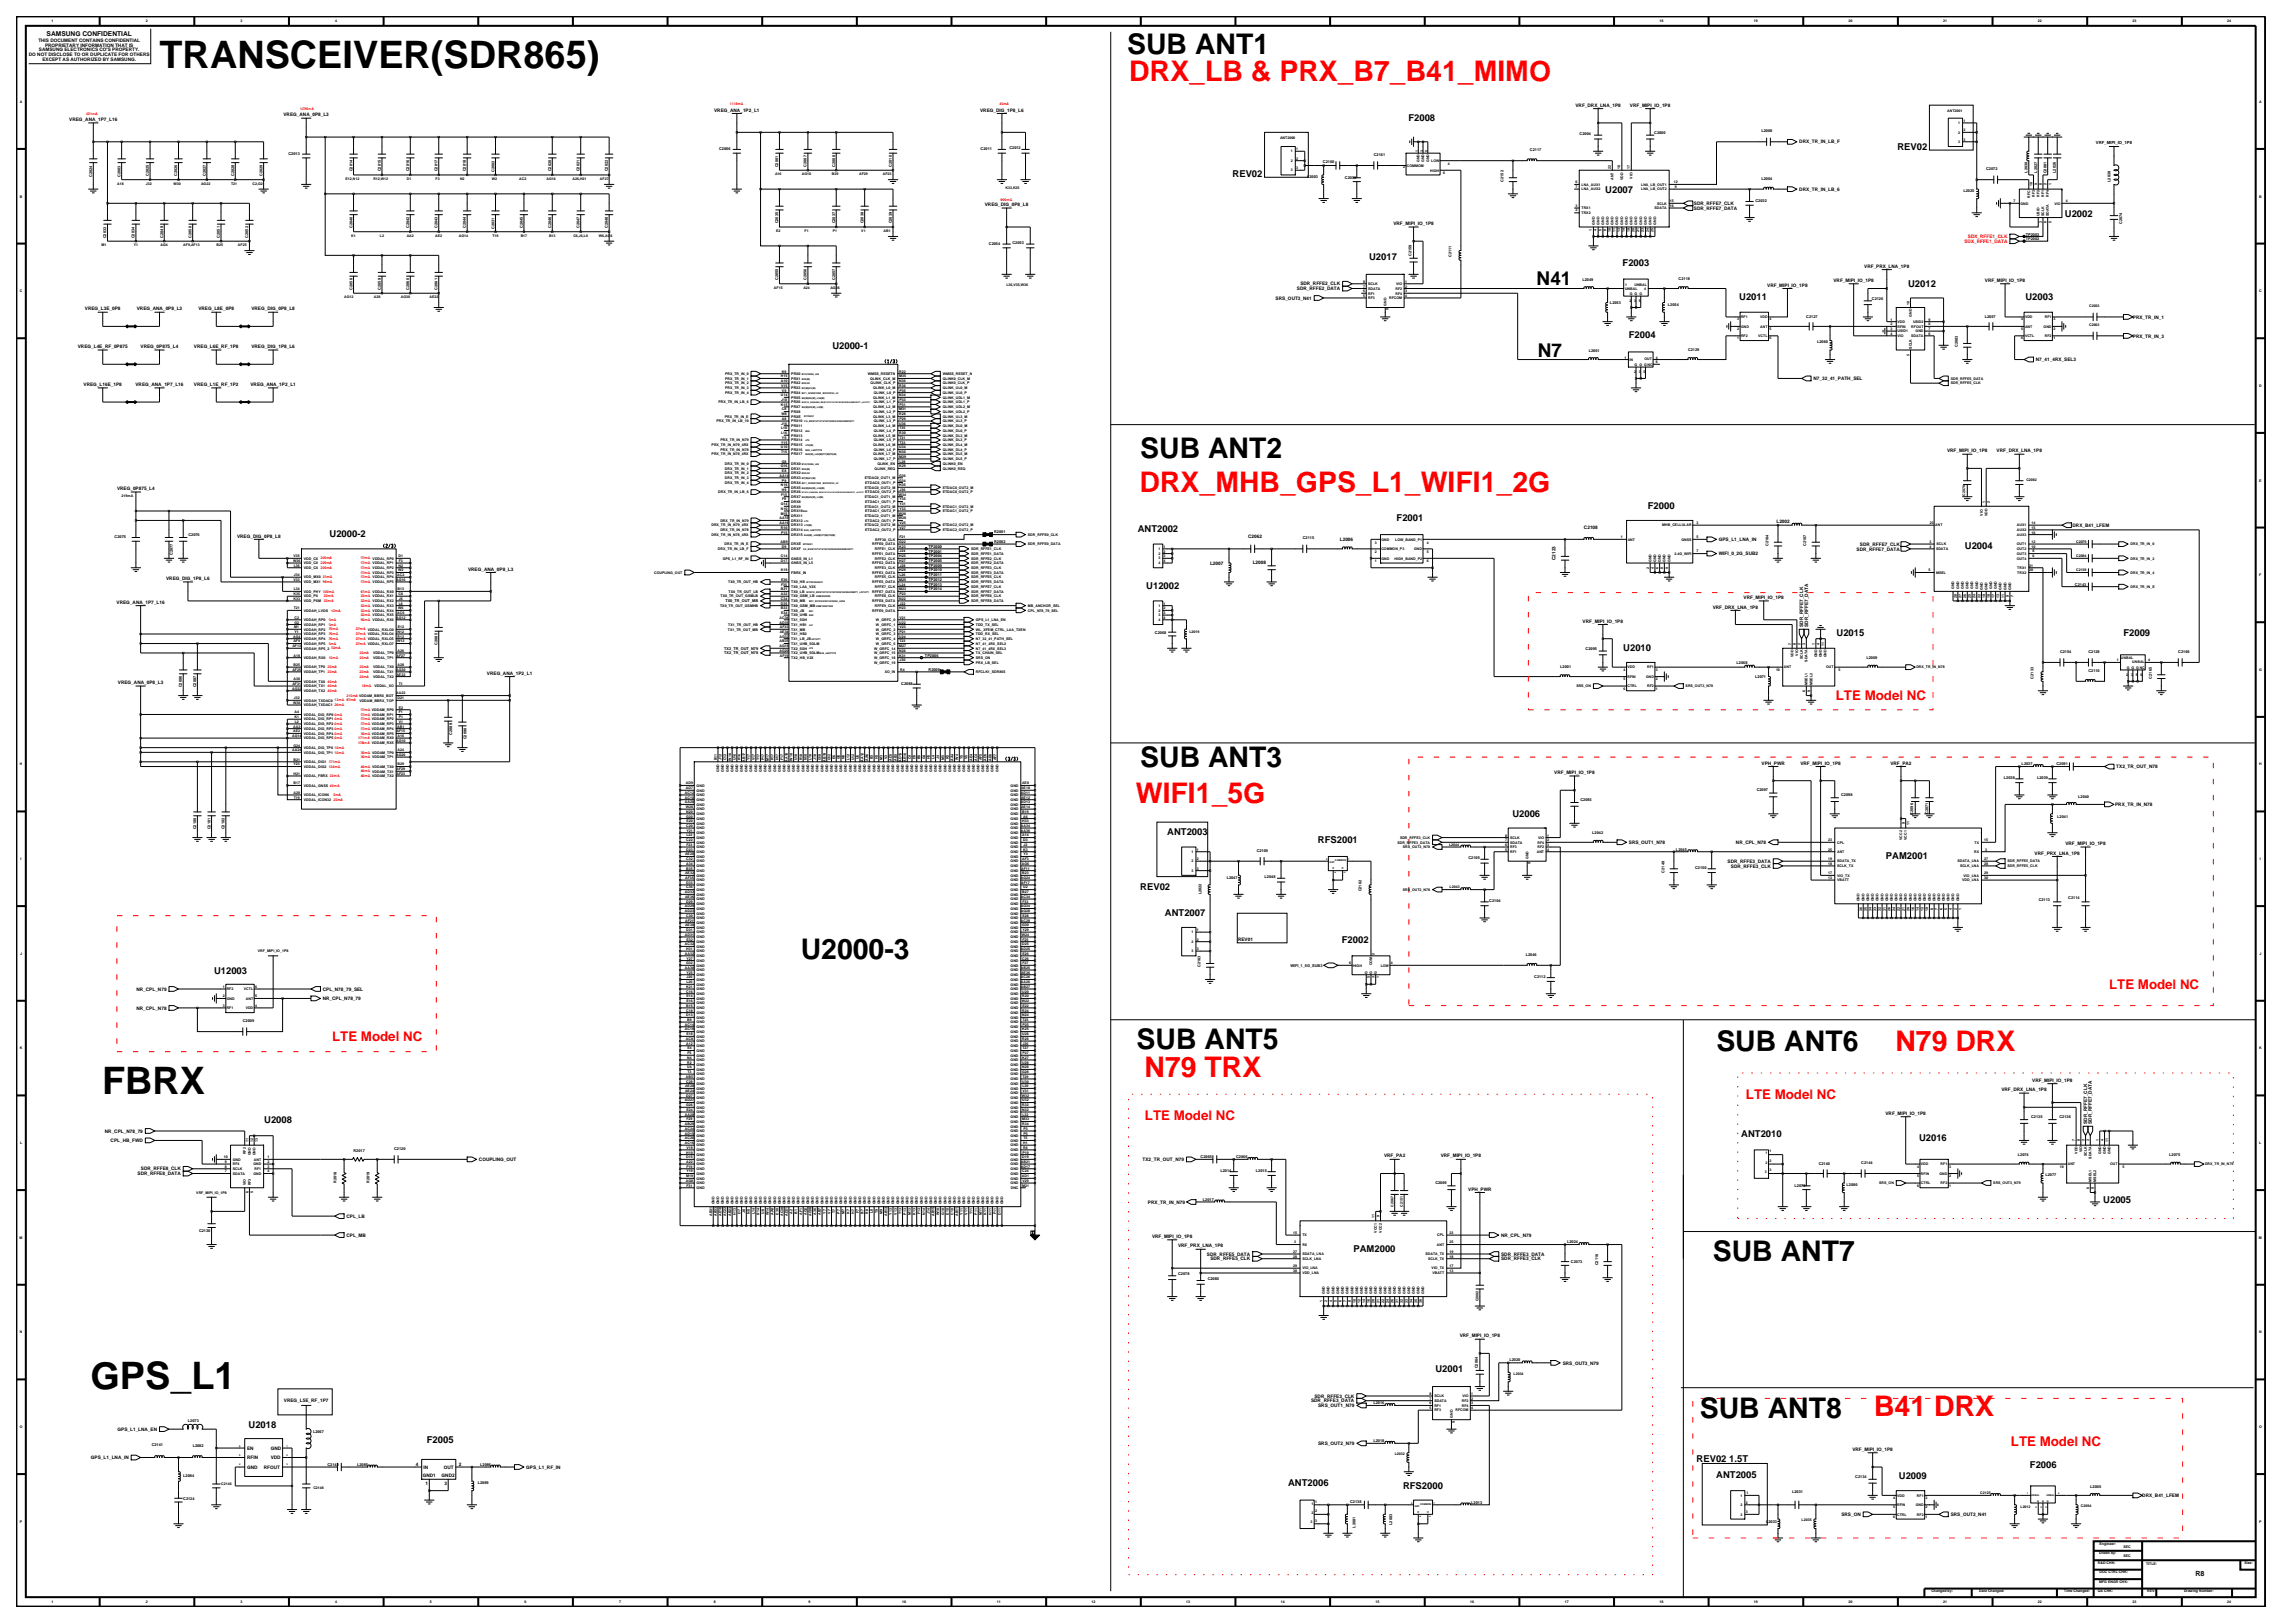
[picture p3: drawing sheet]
<svg xmlns="http://www.w3.org/2000/svg" width="420mm" height="297mm" viewBox="0 0 420 297" stroke-linecap="round" stroke-linejoin="round" font-family="sans-serif">
<defs><g id="words">
<g font-size="6.9">
<text x="29.2" y="12.5">TRANSCEIVER(SDR865)</text>
<text x="18.7" y="200.1">FBRX</text>
<text x="16.6" y="254.2">GPS_L1</text>
</g>
<g font-size="5.2">
<text x="206.3" y="9.8">SUB ANT1</text>
<text x="208.7" y="83.9">SUB ANT2</text>
<text x="208.7" y="140.4">SUB ANT3</text>
<text x="146.5" y="175.5">U2000-3</text>
<text x="208" y="191.9">SUB ANT5</text>
<text x="314.1" y="192.4">SUB ANT6</text>
<text x="313.5" y="230.7">SUB ANT7</text>
<text x="311.1" y="259.5">SUB ANT8</text>
</g>
<g font-size="5.2" fill="#f00">
<text x="206.7" y="14.8">DRX_LB &amp; PRX_B7_B41_MIMO</text>
<text x="208.5" y="90">DRX_MHB_GPS_L1_WIFI1_2G</text>
<text x="207.9" y="146.9">WIFI1_5G</text>
<text x="209.5" y="197.1">N79 TRX</text>
<text x="346.9" y="192.4">N79 DRX</text>
<text x="343" y="259">B41 DRX</text>
</g>
<g font-size="3.5">
<text x="281.2" y="52.1">N41</text>
<text x="281.4" y="65.4">N7</text>
</g>
<g font-size="2.4" fill="#f00">
<text x="336" y="128.2">LTE Model NC</text>
<text x="386" y="181">LTE Model NC</text>
<text x="60.8" y="190.5">LTE Model NC</text>
<text x="319.5" y="201.1">LTE Model NC</text>
<text x="209.5" y="205">LTE Model NC</text>
<text x="368" y="264.6">LTE Model NC</text>
</g>
<g font-size="1.7">
<text x="257.8" y="22.2">F2008</text>
<text x="347.3" y="27.5">REV02</text>
<text x="225.6" y="32.4">REV02</text>
<text x="293.8" y="35.3">U2007</text>
<text x="377.9" y="39.8">U2002</text>
<text x="250.6" y="47.6">U2017</text>
<text x="297" y="48.7">F2003</text>
<text x="349.2" y="52.5">U2012</text>
<text x="318.3" y="55">U2011</text>
<text x="370.7" y="55">U2003</text>
<text x="152.3" y="63.8">U2000-1</text>
<text x="298.1" y="61.9">F2004</text>
<text x="255.6" y="95.4">F2001</text>
<text x="301.6" y="93.1">F2000</text>
<text x="60.3" y="98.2">U2000-2</text>
<text x="208.2" y="97.4">ANT2002</text>
<text x="359.6" y="100.4">U2004</text>
<text x="209.8" y="107.8">U12002</text>
<text x="297.1" y="119.2">U2010</text>
<text x="336.1" y="116.4">U2015</text>
<text x="388.6" y="116.4">F2009</text>
<text x="276.8" y="149.6">U2006</text>
<text x="213.6" y="152.8">ANT2003</text>
<text x="241.2" y="154.3">RFS2001</text>
<text x="345.1" y="157.1">PAM2001</text>
<text x="208.7" y="162.8">REV02</text>
<text x="213.2" y="167.6">ANT2007</text>
<text x="245.6" y="172.5">F2002</text>
<text x="39.2" y="178.2">U12003</text>
<text x="48.4" y="205.4">U2008</text>
<text x="318.7" y="208">ANT2010</text>
<text x="351.2" y="208.8">U2016</text>
<text x="384.9" y="220.1">U2005</text>
<text x="247.7" y="229">PAM2000</text>
<text x="262.7" y="251.1">U2001</text>
<text x="45.5" y="261.3">U2018</text>
<text x="78.1" y="264.1">F2005</text>
<text x="310.5" y="267.5">REV02 1.5T</text>
<text x="371.5" y="268.6">F2006</text>
<text x="235.7" y="271.9">ANT2006</text>
<text x="256.8" y="272.6">RFS2000</text>
<text x="314.1" y="270.4">ANT2005</text>
<text x="347.5" y="270.6">U2009</text>
</g>
<text font-size="1.3" x="401.8" y="288.4">R8</text>
<text font-size="1.2" x="8.5" y="6.6">SAMSUNG CONFIDENTIAL</text>
<g font-size=".9">
<text x="5.3" y="10.2">DO NOT DISCLOSE TO OR DUPLICATE FOR OTHERS</text>
<text x="7" y="7.6">THIS DOCUMENT CONTAINS CONFIDENTIAL</text>
<text x="7.1" y="9.4">SAMSUNG ELECTRONICS CO'S PROPERTY.</text>
<text x="7.8" y="11.1">EXCEPT AS AUTHORIZED BY SAMSUNG.</text>
<text x="8.2" y="8.5">PROPRIETARY INFORMATION THAT IS</text>
<text x="12.7" y="22.1">VREG_ANA_1P7_L16</text>
<text x="51.9" y="21.3">VREG_ANA_0P8_L3</text>
<text x="130.7" y="20.4">VREG_ANA_1P2_L1</text>
<text x="179.4" y="20.4">VREG_DIG_1P8_L6</text>
<text x="288.3" y="19.6">VRF_DRX_LNA_1P8</text>
<text x="298.3" y="19.6">VRF_MIPI_IO_1P8</text>
<text x="329.3" y="26.3">DRX_TR_IN_LB_F</text>
<text x="329.3" y="34.9">DRX_TR_IN_LB_6</text>
<text x="180.2" y="37.7">VREG_DIG_0P8_L8</text>
<text x="255" y="41.2">VRF_MIPI_IO_1P8</text>
<text x="310" y="37.5">SDR_RFFE7_CLK</text>
<text x="310" y="38.4">SDR_RFFE7_DATA</text>
<text x="237.3" y="53.1">SDR_RFFE2_DATA</text>
<text x="238" y="52.2">SDR_RFFE2_CLK</text>
<text x="323.4" y="52.5">VRF_MIPI_IO_1P8</text>
<text x="335.5" y="51.6">VRF_MIPI_IO_1P8</text>
<text x="341.2" y="49">VRF_PRX_LNA_1P8</text>
<text x="363.2" y="51.6">VRF_MIPI_IO_1P8</text>
<text x="15.5" y="56.8">VREG_L3E_0P8</text>
<text x="25" y="56.8">VREG_ANA_0P8_L3</text>
<text x="36.3" y="56.8">VREG_L8E_0P8</text>
<text x="46" y="56.8">VREG_DIG_0P8_L8</text>
<text x="233.5" y="54.8">SRS_OUT3_N41</text>
<text x="390.3" y="58.3">PRX_TR_IN_1</text>
<text x="14.2" y="63.7">VREG_L4E_RF_0P875</text>
<text x="25.7" y="63.7">VREG_0P875_L4</text>
<text x="35.5" y="63.7">VREG_L6E_RF_1P8</text>
<text x="46" y="63.7">VREG_DIG_1P8_L6</text>
<text x="390.3" y="61.8">PRX_TR_IN_3</text>
<text x="15.3" y="70.6">VREG_L16E_1P8</text>
<text x="24.8" y="70.6">VREG_ANA_1P7_L16</text>
<text x="35.5" y="70.6">VREG_L1E_RF_1P2</text>
<text x="45.8" y="70.6">VREG_ANA_1P2_L1</text>
<text x="331.9" y="69.6">N7_32_41_PATH_SEL</text>
<text x="372.6" y="66.1">N7_41_4RX_SEL3</text>
<text x="356.3" y="82.8">VRF_MIPI_IO_1P8</text>
<text x="365.4" y="82.8">VRF_DRX_LNA_1P8</text>
<text x="21.4" y="89.7">VREG_0P875_L4</text>
<text x="325.1" y="95.7">L2002</text>
<text x="43.4" y="98.4">VREG_DIG_0P8_L8</text>
<text x="228.4" y="98.5">C2062</text>
<text x="245.2" y="98.9">L2006</text>
<text x="289.9" y="96.7">C2108</text>
<text x="314.6" y="99">GPS_L1_LNA_IN</text>
<text x="314.6" y="101.6">WIFI_0_2G_SUB2</text>
<text x="339.8" y="100.7">SDR_RFFE7_DATA</text>
<text x="340.4" y="99.9">SDR_RFFE7_CLK</text>
<text x="379.3" y="96.4">DRX_B41_LFEM</text>
<text x="30.4" y="106.1">VREG_DIG_1P8_L6</text>
<text x="85.7" y="104.4">VREG_ANA_0P8_L3</text>
<text x="221.5" y="103.5">L2007</text>
<text x="229.3" y="103.2">L2008</text>
<text x="284.7" y="102.5" transform="rotate(-90 284.7 102.5)">C2123</text>
<text x="21.3" y="110.5">VREG_ANA_1P7_L16</text>
<text x="289.6" y="113.9">VRF_MIPI_IO_1P8</text>
<text x="313.4" y="111.3">VRF_DRX_LNA_1P8</text>
<text x="319.1" y="109.6">VRF_MIPI_IO_1P8</text>
<text x="330" y="114.7" transform="rotate(-90 330 114.7)">SDR_RFFE7_CLK</text>
<text x="330.9" y="114.7" transform="rotate(-90 330.9 114.7)">SDR_RFFE7_DATA</text>
<text x="21.6" y="125.2">VREG_ANA_0P8_L3</text>
<text x="89.1" y="123.5">VREG_ANA_1P2_L1</text>
<text x="284.5" y="141.7">VRF_MIPI_IO_1P8</text>
<text x="322.4" y="139.9">VPH_PWR</text>
<text x="329.5" y="139.9">VRF_MIPI_IO_1P8</text>
<text x="345.9" y="139.9">VRF_PA2</text>
<text x="387.3" y="140.6">TX2_TR_OUT_N78</text>
<text x="387.1" y="147.5">PRX_TR_IN_N78</text>
<text x="298.1" y="154.4">SRS_OUT1_N78</text>
<text x="317.7" y="154.4">NR_CPL_N78</text>
<text x="378" y="154.7">VRF_MIPI_IO_1P8</text>
<text x="316.2" y="157.9">SDR_RFFE3_DATA</text>
<text x="316.8" y="158.8">SDR_RFFE3_CLK</text>
<text x="372.4" y="156.4">VRF_PRX_LNA_1P8</text>
<text x="226.6" y="172.2">REV01</text>
<text x="25" y="184.7">NR_CPL_N78</text>
<text x="25" y="181.3">NR_CPL_N79</text>
<text x="59.1" y="181.3">CPL_N78_79_SEL</text>
<text x="59.1" y="183">NR_CPL_N78_79</text>
<text x="371.9" y="198">VRF_MIPI_IO_1P8</text>
<text x="366.3" y="199.7">VRF_DRX_LNA_1P8</text>
<text x="19.2" y="207.3">NR_CPL_N78_79</text>
<text x="20.3" y="209">CPL_HB_FWD</text>
<text x="345.1" y="204">VRF_MIPI_IO_1P8</text>
<text x="382" y="205.7" transform="rotate(-90 382 205.7)">SDR_RFFE7_CLK</text>
<text x="382.8" y="205.7" transform="rotate(-90 382.8 205.7)">SDR_RFFE7_DATA</text>
<text x="25.2" y="215">SDR_RFFE8_DATA</text>
<text x="25.8" y="214.2">SDR_RFFE8_CLK</text>
<text x="87.6" y="212.5">COUPLING_OUT</text>
<text x="209.1" y="212.5">TX2_TR_OUT_N79</text>
<text x="253.3" y="211.8">VRF_PA2</text>
<text x="263.7" y="211.8">VRF_MIPI_IO_1P8</text>
<text x="210.1" y="220.2">PRX_TR_IN_N79</text>
<text x="268.7" y="217.9">VPH_PWR</text>
<text x="63.4" y="226.3">CPL_MB</text>
<text x="63.4" y="222.8">CPL_LB</text>
<text x="210.8" y="226.5">VRF_MIPI_IO_1P8</text>
<text x="274.7" y="226.3">NR_CPL_N79</text>
<text x="215.6" y="228.3">VRF_PRX_LNA_1P8</text>
<text x="220.9" y="229.8">SDR_RFFE5_DATA</text>
<text x="221.5" y="230.6">SDR_RFFE5_CLK</text>
<text x="274.7" y="230.6">SDR_RFFE3_CLK</text>
<text x="274.7" y="229.8">SDR_RFFE3_DATA</text>
<text x="267.1" y="244.7">VRF_MIPI_IO_1P8</text>
<text x="286" y="249.7">SRS_OUT3_N79</text>
<text x="52" y="256.6">VREG_L5E_RF_1P7</text>
<text x="239.9" y="256.6">SDR_RFFE3_DATA</text>
<text x="240.6" y="255.8">SDR_RFFE3_CLK</text>
<text x="241.2" y="257.5">SRS_OUT1_N79</text>
<text x="21.5" y="261.8">GPS_L1_LNA_EN</text>
<text x="16.6" y="267">GPS_L1_LNA_IN</text>
<text x="45.2" y="268.8">GND</text>
<text x="45.2" y="267">RFIN</text>
<text x="45.2" y="265.3">EN</text>
<text x="48.3" y="268.8">RFOUT</text>
<text x="49.5" y="265.3">GND</text>
<text x="49.5" y="267">VDD</text>
<text x="76.1" y="268.3">4</text>
<text x="77.5" y="268.8">IN</text>
<text x="81.2" y="268.8">OUT</text>
<text x="84" y="268.3">2</text>
<text x="96.3" y="268.8">GPS_L1_RF_IN</text>
<text x="241.2" y="264.4">SRS_OUT2_N79</text>
<text x="339" y="265.5">VRF_MIPI_IO_1P8</text>
<text x="77.4" y="270.4">GND1</text>
<text x="77.9" y="271.7">1</text>
<text x="80.8" y="270.4">GND2</text>
<text x="81.3" y="271.7">3</text>
<text x="392.1" y="273.9">DRX_B41_LFEM</text>
<text x="337" y="277.4">SRS_ON</text>
<text x="357" y="277.4">SRS_OUT2_N41</text>
</g>
<g font-size=".9" fill="#f00">
<text x="359.5" y="44.4">SDX_RFFE1_DATA</text>
<text x="360.1" y="43.6">SDX_RFFE1_CLK</text>
</g>
<text font-size=".8" x="383.6" y="26.4">VRF_MIPI_IO_1P8</text>
<g font-size=".7">
<text x="9.4" y="4.1">1</text>
<text x="26.7" y="4.1">2</text>
<text x="44" y="4.1">3</text>
<text x="61.4" y="4.1">4</text>
<text x="303.7" y="4.1">18</text>
<text x="321" y="4.1">19</text>
<text x="338.3" y="4.1">20</text>
<text x="355.6" y="4.1">21</text>
<text x="372.9" y="4.1">22</text>
<text x="390.3" y="4.1">23</text>
<text x="407.6" y="4.1">24</text>
<text x="3.6" y="18.8">A</text>
<text x="356.4" y="20.5">ANT2001</text>
<text x="358.4" y="22.7">1</text>
<text x="359.3" y="22.3">1</text>
<text x="413.4" y="18.8">A</text>
<text x="52.8" y="28.3">C2013</text>
<text x="131.6" y="27.5">C2006</text>
<text x="179.5" y="27.5">C2011</text>
<text x="184.7" y="27.3">C2012</text>
<text x="234.3" y="25.5">ANT2000</text>
<text x="236.2" y="27.9">1</text>
<text x="236.2" y="29.6">2</text>
<text x="237.2" y="27.5">1</text>
<text x="237.2" y="29.2">2</text>
<text x="242.1" y="29.8">C2160</text>
<text x="251.4" y="28.5">C2161</text>
<text x="259.6" y="27.9" transform="rotate(-90 259.6 27.9)">1</text>
<text x="259.8" y="29.7" transform="rotate(-90 259.8 29.7)">GND</text>
<text x="260.4" y="27.9" transform="rotate(-90 260.4 27.9)">3</text>
<text x="260.7" y="29.7" transform="rotate(-90 260.7 29.7)">GND</text>
<text x="261.3" y="27.9" transform="rotate(-90 261.3 27.9)">5</text>
<text x="261.5" y="29.7" transform="rotate(-90 261.5 29.7)">GND</text>
<text x="261.9" y="29.6">LOW</text>
<text x="280" y="27.7">C2117</text>
<text x="289.1" y="24.6">C2004</text>
<text x="302.7" y="24.4">C2000</text>
<text x="322.4" y="24.2">L2000</text>
<text x="358.4" y="24.4">2</text>
<text x="358.4" y="26.2">3</text>
<text x="359.3" y="24">2</text>
<text x="359.3" y="25.8">3</text>
<text x="16.9" y="32.4" transform="rotate(-90 16.9 32.4)">C2024</text>
<text x="21.5" y="33.8">A18</text>
<text x="22" y="32.4" transform="rotate(-90 22 32.4)">C2003</text>
<text x="26.7" y="33.8">J32</text>
<text x="27.3" y="32.2" transform="rotate(-90 27.3 32.2)">C2025</text>
<text x="31.8" y="33.8">W30</text>
<text x="32.4" y="32.2" transform="rotate(-90 32.4 32.2)">C2026</text>
<text x="36.8" y="33.8">AG22</text>
<text x="37.6" y="32.2" transform="rotate(-90 37.6 32.2)">C2027</text>
<text x="42.3" y="33.8">T21</text>
<text x="42.8" y="32.2" transform="rotate(-90 42.8 32.2)">C2028</text>
<text x="46.2" y="33.8">C2,G2</text>
<text x="48" y="32.2" transform="rotate(-90 48 32.2)">C2029</text>
<text x="63.2" y="32.9">E12,N12</text>
<text x="64.5" y="31.4" transform="rotate(-90 64.5 31.4)">C2014</text>
<text x="68.3" y="32.9">R12,W12</text>
<text x="69.7" y="31.4" transform="rotate(-90 69.7 31.4)">C2015</text>
<text x="74.5" y="32.9">D1</text>
<text x="74.9" y="31.4" transform="rotate(-90 74.9 31.4)">C2016</text>
<text x="79.7" y="32.9">F3</text>
<text x="80.1" y="31.4" transform="rotate(-90 80.1 31.4)">C2017</text>
<text x="84.2" y="32.9">N2</text>
<text x="85.3" y="31.4" transform="rotate(-90 85.3 31.4)">C2018</text>
<text x="90" y="32.9">W2</text>
<text x="90.5" y="31.5" transform="rotate(-90 90.5 31.5)">C2002</text>
<text x="95" y="32.9">AC2</text>
<text x="100" y="32.9">AG16</text>
<text x="100.9" y="31.4" transform="rotate(-90 100.9 31.4)">C2020</text>
<text x="104.8" y="32.9">A26,H21</text>
<text x="106.1" y="31.4" transform="rotate(-90 106.1 31.4)">C2021</text>
<text x="109.8" y="32.9">AF27</text>
<text x="111.2" y="31.4" transform="rotate(-90 111.2 31.4)">C2022</text>
<text x="141.8" y="32">A16</text>
<text x="142.4" y="30.6" transform="rotate(-90 142.4 30.6)">C2001</text>
<text x="146.8" y="32">AG10</text>
<text x="147.6" y="30.5" transform="rotate(-90 147.6 30.5)">C2007</text>
<text x="152.2" y="32">B29</text>
<text x="152.8" y="30.5" transform="rotate(-90 152.8 30.5)">C2008</text>
<text x="157.2" y="32">AF29</text>
<text x="161.6" y="32">AF23</text>
<text x="163.2" y="30.5" transform="rotate(-90 163.2 30.5)">C2010</text>
<text x="184" y="34.6">K33,K35</text>
<text x="236.2" y="31.4">3</text>
<text x="237.2" y="31">3</text>
<text x="239.2" y="32.5">L2003</text>
<text x="246.1" y="32.7">C2030</text>
<text x="256.8" y="30.8">2</text>
<text x="257.5" y="30.5">COMMOM</text>
<text x="261.7" y="31.4">HIGH</text>
<text x="264.1" y="31.8">6</text>
<text x="265" y="30.1">4</text>
<text x="275.1" y="33.2" transform="rotate(-90 275.1 33.2)">C2152</text>
<text x="288.3" y="33.5">6</text>
<text x="288.3" y="34.3">7</text>
<text x="289.4" y="34">LNA_AUX1</text>
<text x="289.4" y="34.8">LNA_AUX2</text>
<text x="294.8" y="31" transform="rotate(-90 294.8 31)">22</text>
<text x="295.3" y="32.9" transform="rotate(-90 295.3 32.9)">ANT</text>
<text x="296.5" y="31" transform="rotate(-90 296.5 31)">18</text>
<text x="297" y="33" transform="rotate(-90 297 33)">VDD</text>
<text x="298.2" y="31" transform="rotate(-90 298.2 31)">17</text>
<text x="298.8" y="32.7" transform="rotate(-90 298.8 32.7)">VIO</text>
<text x="300.4" y="34.8">LNA_LB_OUT2</text>
<text x="300.4" y="34">LNA_LB_OUT1</text>
<text x="306.3" y="33.5">12</text>
<text x="306.5" y="34.3">9</text>
<text x="322.4" y="32.9">L2004</text>
<text x="359.3" y="35">L2025</text>
<text x="363.5" y="31.2">C2072</text>
<text x="371.1" y="31.6" transform="rotate(-90 371.1 31.6)">L2030</text>
<text x="372" y="34.1" transform="rotate(-90 372 34.1)">10</text>
<text x="372.8" y="31.6" transform="rotate(-90 372.8 31.6)">L2027</text>
<text x="372.8" y="33.9" transform="rotate(-90 372.8 33.9)">9</text>
<text x="373.7" y="33.9" transform="rotate(-90 373.7 33.9)">8</text>
<text x="374.5" y="31.7" transform="rotate(-90 374.5 31.7)">C2081</text>
<text x="374.5" y="33.9" transform="rotate(-90 374.5 33.9)">2</text>
<text x="375.4" y="33.9" transform="rotate(-90 375.4 33.9)">1</text>
<text x="376.3" y="31.6" transform="rotate(-90 376.3 31.6)">L2026</text>
<text x="386.3" y="33.3" transform="rotate(-90 386.3 33.3)">L2028</text>
<text x="3.6" y="36.1">B</text>
<text x="64.5" y="41.8" transform="rotate(-90 64.5 41.8)">C2040</text>
<text x="74.9" y="41.8" transform="rotate(-90 74.9 41.8)">C2042</text>
<text x="80.1" y="41.8" transform="rotate(-90 80.1 41.8)">C2043</text>
<text x="85.3" y="41.8" transform="rotate(-90 85.3 41.8)">C2044</text>
<text x="90.5" y="41.9" transform="rotate(-90 90.5 41.9)">C2031</text>
<text x="95.7" y="41.8" transform="rotate(-90 95.7 41.8)">C2045</text>
<text x="100.9" y="41.8" transform="rotate(-90 100.9 41.8)">C2046</text>
<text x="106.1" y="41.8" transform="rotate(-90 106.1 41.8)">C2047</text>
<text x="111.2" y="41.8" transform="rotate(-90 111.2 41.8)">C2048</text>
<text x="142.4" y="40.9" transform="rotate(-90 142.4 40.9)">C2035</text>
<text x="152.8" y="40.9" transform="rotate(-90 152.8 40.9)">C2037</text>
<text x="158" y="40.9" transform="rotate(-90 158 40.9)">C2038</text>
<text x="163.2" y="40.9" transform="rotate(-90 163.2 40.9)">C2039</text>
<text x="288.3" y="37.8">3</text>
<text x="288.3" y="38.7">2</text>
<text x="289.4" y="38.3">TRX1</text>
<text x="289.4" y="39.2">TRX2</text>
<text x="291.8" y="41.1" transform="rotate(-90 291.8 41.1)">GND</text>
<text x="292.7" y="41.1" transform="rotate(-90 292.7 41.1)">GND</text>
<text x="293.6" y="41.1" transform="rotate(-90 293.6 41.1)">GND</text>
<text x="294.4" y="41.1" transform="rotate(-90 294.4 41.1)">GND</text>
<text x="295.3" y="41.1" transform="rotate(-90 295.3 41.1)">GND</text>
<text x="296.2" y="41.1" transform="rotate(-90 296.2 41.1)">GND</text>
<text x="297" y="41.1" transform="rotate(-90 297 41.1)">GND</text>
<text x="297.9" y="41.1" transform="rotate(-90 297.9 41.1)">GND</text>
<text x="298.8" y="41.1" transform="rotate(-90 298.8 41.1)">GND</text>
<text x="299.6" y="41.1" transform="rotate(-90 299.6 41.1)">GND</text>
<text x="300.5" y="41.1" transform="rotate(-90 300.5 41.1)">GND</text>
<text x="301.4" y="41.1" transform="rotate(-90 301.4 41.1)">GND</text>
<text x="302.2" y="41.1" transform="rotate(-90 302.2 41.1)">GND</text>
<text x="302.8" y="38.3">SDATA</text>
<text x="303.1" y="41.1" transform="rotate(-90 303.1 41.1)">GND</text>
<text x="303.3" y="37.4">SCLK</text>
<text x="305.6" y="36.9">15</text>
<text x="305.6" y="37.8">16</text>
<text x="321.3" y="37">C2032</text>
<text x="368.5" y="37">7</text>
<text x="369.8" y="37.4">GND</text>
<text x="371.5" y="36.2" transform="rotate(-90 371.5 36.2)">RFC</text>
<text x="372.4" y="36.1" transform="rotate(-90 372.4 36.1)">RF3</text>
<text x="373.2" y="39.6" transform="rotate(-90 373.2 39.6)">USID</text>
<text x="373.2" y="36.1" transform="rotate(-90 373.2 36.1)">RF2</text>
<text x="373.7" y="40.9" transform="rotate(-90 373.7 40.9)">3</text>
<text x="374.1" y="39.6" transform="rotate(-90 374.1 39.6)">SCLK</text>
<text x="374.1" y="36.1" transform="rotate(-90 374.1 36.1)">RF1</text>
<text x="374.5" y="40.9" transform="rotate(-90 374.5 40.9)">6</text>
<text x="375" y="39.6" transform="rotate(-90 375 39.6)">SDATA</text>
<text x="375" y="36.1" transform="rotate(-90 375 36.1)">RF4</text>
<text x="375.4" y="40.9" transform="rotate(-90 375.4 40.9)">5</text>
<text x="376" y="37.4">VIO</text>
<text x="378" y="37">4</text>
<text x="388.4" y="41" transform="rotate(-90 388.4 41)">C2074</text>
<text x="413.4" y="36.1">B</text>
<text x="18.6" y="45">M1</text>
<text x="19.5" y="43.6" transform="rotate(-90 19.5 43.6)">C2033</text>
<text x="24.5" y="45">Y1</text>
<text x="24.6" y="43.6" transform="rotate(-90 24.6 43.6)">C2034</text>
<text x="29.4" y="45">AG4</text>
<text x="29.8" y="43.5" transform="rotate(-90 29.8 43.5)">C2049</text>
<text x="33.5" y="45">AF9,AF13</text>
<text x="35" y="43.5" transform="rotate(-90 35 43.5)">C2050</text>
<text x="39.6" y="45">B25</text>
<text x="40.2" y="43.5" transform="rotate(-90 40.2 43.5)">C2051</text>
<text x="43.5" y="45">AF25</text>
<text x="45.4" y="43.5" transform="rotate(-90 45.4 43.5)">C2052</text>
<text x="64.3" y="43.3">K1</text>
<text x="69.5" y="43.3">L2</text>
<text x="74.4" y="43.3">AA2</text>
<text x="79.7" y="43.3">AE2</text>
<text x="84" y="43.3">AG14</text>
<text x="90.1" y="43.3">T19</text>
<text x="95.3" y="43.3">B17</text>
<text x="100.5" y="43.3">B13</text>
<text x="104.9" y="43.3">C6,J6,L6</text>
<text x="109.6" y="43.3">W6,AC6</text>
<text x="142" y="42.4">E2</text>
<text x="147.2" y="42.4">F1</text>
<text x="152.4" y="42.4">P1</text>
<text x="157.6" y="42.4">V1</text>
<text x="161.7" y="42.4">AB1</text>
<text x="181" y="44.8">C2054</text>
<text x="185.3" y="44.6">C2053</text>
<text x="258.3" y="46.9" transform="rotate(-90 258.3 46.9)">C2159</text>
<text x="265.6" y="47.1" transform="rotate(-90 265.6 47.1)">C2111</text>
<text x="291.3" y="42.2" transform="rotate(-90 291.3 42.2)">1</text>
<text x="292.2" y="42.2" transform="rotate(-90 292.2 42.2)">4</text>
<text x="293.1" y="42.2" transform="rotate(-90 293.1 42.2)">5</text>
<text x="293.9" y="42.2" transform="rotate(-90 293.9 42.2)">8</text>
<text x="294.8" y="42.4" transform="rotate(-90 294.8 42.4)">10</text>
<text x="295.7" y="42.4" transform="rotate(-90 295.7 42.4)">11</text>
<text x="296.5" y="42.4" transform="rotate(-90 296.5 42.4)">13</text>
<text x="297.4" y="42.4" transform="rotate(-90 297.4 42.4)">14</text>
<text x="298.2" y="42.4" transform="rotate(-90 298.2 42.4)">19</text>
<text x="299.1" y="42.4" transform="rotate(-90 299.1 42.4)">20</text>
<text x="300" y="42.4" transform="rotate(-90 300 42.4)">21</text>
<text x="300.9" y="42.4" transform="rotate(-90 300.9 42.4)">23</text>
<text x="301.7" y="42.4" transform="rotate(-90 301.7 42.4)">24</text>
<text x="302.6" y="42.4" transform="rotate(-90 302.6 42.4)">25</text>
<text x="370.8" y="44">TP2002</text>
<text x="370.8" y="43.1">TP2003</text>
<text x="3.6" y="53.5">C</text>
<text x="64.5" y="53" transform="rotate(-90 64.5 53)">C2058</text>
<text x="69.7" y="53" transform="rotate(-90 69.7 53)">C2059</text>
<text x="74.9" y="53" transform="rotate(-90 74.9 53)">C2060</text>
<text x="80.1" y="53" transform="rotate(-90 80.1 53)">C2061</text>
<text x="141.6" y="52.8">AF15</text>
<text x="142.4" y="51.3" transform="rotate(-90 142.4 51.3)">C2055</text>
<text x="147" y="52.8">A24</text>
<text x="147.6" y="51.3" transform="rotate(-90 147.6 51.3)">C2056</text>
<text x="152" y="52.8">AG26</text>
<text x="152.8" y="51.3" transform="rotate(-90 152.8 51.3)">C2057</text>
<text x="184.2" y="52.4">L36,V35,W36</text>
<text x="249.5" y="51.8">8</text>
<text x="249.5" y="53.5">6</text>
<text x="249.5" y="52.6">7</text>
<text x="250.4" y="52.2">SCLK</text>
<text x="250.4" y="53.9">RF1</text>
<text x="250.4" y="53">SDATA</text>
<text x="255.4" y="53">RF2</text>
<text x="255.4" y="53.9">RF4</text>
<text x="255.5" y="52.2">VIO</text>
<text x="257.1" y="51.8">1</text>
<text x="257.1" y="52.6">2</text>
<text x="257.1" y="53.5">3</text>
<text x="289.6" y="51.5">L2049</text>
<text x="297.4" y="53">UNBAL</text>
<text x="297.4" y="52.4">1</text>
<text x="299.1" y="52.4">UNBAL</text>
<text x="300.9" y="53">4</text>
<text x="307.2" y="51.3">C2118</text>
<text x="413.4" y="53.5">C</text>
<text x="63" y="54.5">AG12</text>
<text x="68.4" y="54.5">A28</text>
<text x="73.4" y="54.5">AG30</text>
<text x="78.6" y="54.5">AE22</text>
<text x="249.5" y="54.4">5</text>
<text x="250.4" y="54.8">RF3</text>
<text x="253.7" y="55.9" transform="rotate(-90 253.7 55.9)">GND</text>
<text x="254.1" y="56.8" transform="rotate(-90 254.1 56.8)">9</text>
<text x="254.2" y="54.8">RFCOM</text>
<text x="257.1" y="54.4">4</text>
<text x="294.6" y="55.6">L2053</text>
<text x="298.2" y="55.2">2</text>
<text x="298.3" y="54">G G G</text>
<text x="299" y="55.2">3</text>
<text x="299.9" y="55.2">5</text>
<text x="305.2" y="56">L2054</text>
<text x="317.9" y="58.6">3</text>
<text x="318.6" y="60">GND</text>
<text x="318.6" y="58.2">RF1</text>
<text x="322.1" y="58.2">VDD</text>
<text x="322.1" y="60">ANT</text>
<text x="323.8" y="58.6">4</text>
<text x="330.6" y="58.2">C2127</text>
<text x="342.6" y="55">C2126</text>
<text x="346" y="59.5">2</text>
<text x="346" y="58.7">1</text>
<text x="347.3" y="60">RFIN</text>
<text x="347.3" y="59.1">VDD</text>
<text x="349.4" y="55.7" transform="rotate(-90 349.4 55.7)">10</text>
<text x="349.8" y="60">RFOUT</text>
<text x="349.9" y="57.9" transform="rotate(-90 349.9 57.9)">GND</text>
<text x="350.1" y="59.1">USID2</text>
<text x="352.9" y="58.7">9</text>
<text x="352.9" y="59.5">8</text>
<text x="363.2" y="58.2">L2057</text>
<text x="369.9" y="58.6">4</text>
<text x="370.6" y="58.2">VDD</text>
<text x="370.6" y="60">ANT</text>
<text x="374" y="60">GND</text>
<text x="374.2" y="58.2">RF1</text>
<text x="375.8" y="58.6">3</text>
<text x="382.3" y="59.7">C2063</text>
<text x="382.3" y="56.3">C2023</text>
<text x="290.7" y="64.5">L2061</text>
<text x="297.3" y="65.6">1</text>
<text x="301" y="66">OUT</text>
<text x="303" y="65.6">4</text>
<text x="308.9" y="64.3">C2129</text>
<text x="317.9" y="60.4">2</text>
<text x="317.9" y="62.1">1</text>
<text x="318.6" y="61.7">RF2</text>
<text x="321.8" y="61.7">VCTL</text>
<text x="323.8" y="60.4">5</text>
<text x="323.8" y="62.1">6</text>
<text x="332.5" y="62.8">L2060</text>
<text x="346" y="60.4">3</text>
<text x="346" y="61.3">4</text>
<text x="347.3" y="60.8">USID1</text>
<text x="347.3" y="61.7">VIO</text>
<text x="349.4" y="65.1" transform="rotate(-90 349.4 65.1)">5</text>
<text x="349.8" y="61.7">SDATA</text>
<text x="349.9" y="63.8" transform="rotate(-90 349.9 63.8)">SCLK</text>
<text x="350.6" y="60.8">GND</text>
<text x="352.9" y="61.3">6</text>
<text x="352.9" y="60.4">7</text>
<text x="358.3" y="63.5" transform="rotate(-90 358.3 63.5)">C2083</text>
<text x="369.9" y="62.1">6</text>
<text x="369.9" y="60.4">5</text>
<text x="370.6" y="61.7">VCTL</text>
<text x="374.2" y="61.7">RF2</text>
<text x="375.8" y="60.4">2</text>
<text x="375.8" y="62.1">1</text>
<text x="132.7" y="69.5">PRX_TR_IN_1</text>
<text x="132.7" y="68.6">PRX_TR_IN_0</text>
<text x="132.7" y="71.2">PRX_TR_IN_3</text>
<text x="132.7" y="70.3">PRX_TR_IN_2</text>
<text x="142.9" y="69.9">A10</text>
<text x="142.9" y="69">H15</text>
<text x="142.9" y="70.8">V15</text>
<text x="143.1" y="68.2">K9</text>
<text x="143.1" y="71.7">V9</text>
<text x="144.8" y="68.6">PRX0</text>
<text x="144.8" y="71.2">PRX3</text>
<text x="144.8" y="70.3">PRX2</text>
<text x="144.8" y="69.5">PRX1</text>
<text x="158.8" y="68.6">WMSS_RESETN</text>
<text x="159.2" y="69.5">QLINK_CLK_M</text>
<text x="159.3" y="70.3">QLINK_CLK_P</text>
<text x="159.8" y="71.2">QLINK_L0_M</text>
<text x="161.9" y="66.4">(1/3)</text>
<text x="164.5" y="69">M35</text>
<text x="164.6" y="70.8">R36</text>
<text x="164.6" y="68.2">R22</text>
<text x="164.6" y="69.9">N36</text>
<text x="164.6" y="71.7">P35</text>
<text x="172.5" y="69.5">QLINK0_CLK_M</text>
<text x="172.5" y="70.3">QLINK0_CLK_P</text>
<text x="172.5" y="71.2">QLINK_UL0_M</text>
<text x="172.5" y="68.6">WMSS_RESET_N</text>
<text x="298.2" y="66.1">IN</text>
<text x="299" y="68.2">2</text>
<text x="299.1" y="67">G G G NC</text>
<text x="299.9" y="68.2">3</text>
<text x="300.8" y="68.2">5</text>
<text x="303" y="66.5">6</text>
<text x="357" y="70.3">SDR_RFFE5_CLK</text>
<text x="357" y="69.5">SDR_RFFE5_DATA</text>
<text x="413.4" y="70.8">D</text>
<text x="131.1" y="77.3">PRX_TR_IN_LB_10</text>
<text x="131.5" y="73.8">PRX_TR_IN_LB_6</text>
<text x="132.6" y="76.4">PRX_TR_IN_E</text>
<text x="132.7" y="72.1">PRX_TR_IN_4</text>
<text x="142.9" y="72.5">U14</text>
<text x="142.9" y="74.2">K15</text>
<text x="143" y="73.4">J10</text>
<text x="143" y="77.7">J16</text>
<text x="143" y="76">W8</text>
<text x="143.1" y="75.1">C8</text>
<text x="143.1" y="76.8">A8</text>
<text x="144.8" y="72.1">PRX4</text>
<text x="144.8" y="76.4">PRXE</text>
<text x="144.8" y="72.9">PRX5</text>
<text x="144.8" y="74.7">PRX7</text>
<text x="144.8" y="73.8">PRX6</text>
<text x="144.8" y="75.6">PRX8</text>
<text x="144.8" y="77.3">PRX10</text>
<text x="159.8" y="74.7">QLINK_L2_M</text>
<text x="159.8" y="76.4">QLINK_L3_M</text>
<text x="159.8" y="72.9">QLINK_L1_M</text>
<text x="159.9" y="77.3">QLINK_L3_P</text>
<text x="159.9" y="73.8">QLINK_L1_P</text>
<text x="159.9" y="72.1">QLINK_L0_P</text>
<text x="159.9" y="75.6">QLINK_L2_P</text>
<text x="164.5" y="75.1">M31</text>
<text x="164.6" y="77.7">U36</text>
<text x="164.6" y="76">R28</text>
<text x="164.6" y="72.5">N34</text>
<text x="164.6" y="76.8">P29</text>
<text x="164.6" y="74.2">P31</text>
<text x="164.6" y="73.4">P33</text>
<text x="172.5" y="72.1">QLINK_UL0_P</text>
<text x="172.5" y="74.7">QLINK_UDL2_M</text>
<text x="172.5" y="73.8">QLINK_UDL1_P</text>
<text x="172.5" y="75.6">QLINK_UDL2_P</text>
<text x="172.5" y="72.9">QLINK_UDL1_M</text>
<text x="172.5" y="77.3">QLINK_UL3_P</text>
<text x="172.5" y="76.4">QLINK_UL3_M</text>
<text x="130.2" y="81.6">PRX_TR_IN_N79_4RX</text>
<text x="130.2" y="83.3">PRX_TR_IN_N78_4RX</text>
<text x="131.9" y="80.7">PRX_TR_IN_N79</text>
<text x="131.9" y="82.5">PRX_TR_IN_N78</text>
<text x="142.9" y="82">U10</text>
<text x="142.9" y="81.2">Y15</text>
<text x="142.9" y="78.6">L10</text>
<text x="142.9" y="79.5">L16</text>
<text x="142.9" y="82.9">T15</text>
<text x="143.1" y="80.3">Y9</text>
<text x="144.8" y="79">PRX12</text>
<text x="144.8" y="79.9">PRX13</text>
<text x="144.8" y="81.6">PRX15</text>
<text x="144.8" y="80.7">PRX14</text>
<text x="144.8" y="82.5">PRX16</text>
<text x="144.8" y="83.3">PRX17</text>
<text x="144.8" y="78.1">PRX11</text>
<text x="159.8" y="78.1">QLINK_L4_M</text>
<text x="159.8" y="79.9">QLINK_L5_M</text>
<text x="159.8" y="81.6">QLINK_L6_M</text>
<text x="159.8" y="83.3">QLINK_L7_M</text>
<text x="159.9" y="82.5">QLINK_L6_P</text>
<text x="159.9" y="80.7">QLINK_L5_P</text>
<text x="159.9" y="79">QLINK_L4_P</text>
<text x="164.5" y="83.8">M29</text>
<text x="164.6" y="82">U34</text>
<text x="164.6" y="79.5">R30</text>
<text x="164.6" y="82.9">N30</text>
<text x="164.6" y="80.3">T31</text>
<text x="164.6" y="81.2">T33</text>
<text x="164.6" y="78.6">T35</text>
<text x="172.5" y="79">QLINK_DL0_P</text>
<text x="172.5" y="78.1">QLINK_DL0_M</text>
<text x="172.5" y="80.7">QLINK_DL3_P</text>
<text x="172.5" y="79.9">QLINK_DL3_M</text>
<text x="172.5" y="82.5">QLINK_DL4_P</text>
<text x="172.5" y="81.6">QLINK_DL4_M</text>
<text x="172.5" y="83.3">QLINK_DL5_M</text>
<text x="132.7" y="88.5">DRX_TR_IN_4</text>
<text x="132.7" y="86.8">DRX_TR_IN_2</text>
<text x="132.7" y="85.1">DRX_TR_IN_0</text>
<text x="132.7" y="87.7">DRX_TR_IN_3</text>
<text x="132.7" y="85.9">DRX_TR_IN_1</text>
<text x="142.7" y="87.2">AA14</text>
<text x="142.9" y="85.5">G16</text>
<text x="142.9" y="89">N16</text>
<text x="143.1" y="84.6">G8</text>
<text x="143.1" y="89.8">H9</text>
<text x="143.1" y="88.1">P9</text>
<text x="143.1" y="86.4">E8</text>
<text x="144.8" y="89.4">DRX5</text>
<text x="144.8" y="85.9">DRX1</text>
<text x="144.8" y="86.8">DRX2</text>
<text x="144.8" y="87.7">DRX3</text>
<text x="144.8" y="88.5">DRX4</text>
<text x="144.8" y="85.1">DRX0</text>
<text x="158.2" y="89.4">ETDAC0_OUT2_M</text>
<text x="158.2" y="87.7">ETDAC0_OUT1_M</text>
<text x="158.4" y="88.5">ETDAC0_OUT1_P</text>
<text x="159.9" y="84.2">QLINK_L7_P</text>
<text x="160.1" y="85.9">QLINK_REQ</text>
<text x="160.6" y="85.1">QLINK_EN</text>
<text x="164.6" y="88.1">G34</text>
<text x="164.6" y="87.2">G36</text>
<text x="164.6" y="85.5">K29</text>
<text x="164.6" y="89">H35</text>
<text x="164.6" y="84.6">L28</text>
<text x="164.6" y="89.8">J36</text>
<text x="172.5" y="89.4">ETDAC0_OUT2_M</text>
<text x="172.5" y="85.9">QLINK0_REQ</text>
<text x="172.5" y="84.2">QLINK_DL5_P</text>
<text x="172.5" y="85.1">QLINK0_EN</text>
<text x="370.8" y="88.1">C2082</text>
<text x="413.4" y="88.1">E</text>
<text x="22.3" y="90.9">219mA</text>
<text x="131.4" y="90.3">DRX_TR_IN_LB_6</text>
<text x="131.8" y="95.5">DRX_TR_IN_N79</text>
<text x="142.7" y="95">AA10</text>
<text x="142.7" y="95.9">AA16</text>
<text x="142.9" y="94.2">M15</text>
<text x="142.9" y="92.4">G14</text>
<text x="142.9" y="93.3">N10</text>
<text x="142.9" y="90.7">F15</text>
<text x="143.1" y="91.6">F9</text>
<text x="144.8" y="94.6">DRX11</text>
<text x="144.8" y="90.3">DRX6</text>
<text x="144.8" y="93.7">DRX10</text>
<text x="144.8" y="92.9">DRX9</text>
<text x="144.8" y="91.1">DRX7</text>
<text x="144.8" y="92">DRX8</text>
<text x="144.8" y="95.5">DRX12</text>
<text x="158.2" y="92.9">ETDAC1_OUT2_M</text>
<text x="158.2" y="94.6">ETDAC2_OUT1_M</text>
<text x="158.2" y="91.1">ETDAC1_OUT1_M</text>
<text x="158.4" y="93.7">ETDAC1_OUT2_P</text>
<text x="158.4" y="92">ETDAC1_OUT1_P</text>
<text x="158.4" y="95.5">ETDAC2_OUT1_P</text>
<text x="158.4" y="90.3">ETDAC0_OUT2_P</text>
<text x="164.5" y="94.2">W26</text>
<text x="164.5" y="95">W28</text>
<text x="164.5" y="90.7">W34</text>
<text x="164.6" y="92.4">Y31</text>
<text x="164.6" y="93.3">Y33</text>
<text x="164.6" y="91.6">Y35</text>
<text x="164.6" y="95.9">V25</text>
<text x="172.5" y="93.7">ETDAC1_OUT2_P</text>
<text x="172.5" y="92.9">ETDAC1_OUT2_M</text>
<text x="172.5" y="90.3">ETDAC0_OUT2_P</text>
<text x="310.5" y="95.9">3</text>
<text x="353.2" y="95.9">23</text>
<text x="359.6" y="90.7" transform="rotate(-90 359.6 90.7)">C2070</text>
<text x="362.9" y="94.4" transform="rotate(-90 362.9 94.4)">VIO</text>
<text x="363.3" y="92" transform="rotate(-90 363.3 92)">1</text>
<text x="363.7" y="94.4" transform="rotate(-90 363.7 94.4)">VDD</text>
<text x="364.2" y="92" transform="rotate(-90 364.2 92)">2</text>
<text x="371.8" y="95.9">14</text>
<text x="21" y="98.5">C2075</text>
<text x="31.7" y="101.5" transform="rotate(-90 31.7 101.5)">C2077</text>
<text x="34.5" y="98.1">C2076</text>
<text x="53.7" y="102">V35</text>
<text x="70.1" y="100.2">(2/3)</text>
<text x="72.9" y="102">D1</text>
<text x="130.2" y="96.3">DRX_TR_IN_N79_4RX</text>
<text x="130.2" y="98.1">DRX_TR_IN_N78_4RX</text>
<text x="131.4" y="100.7">DRX_TR_IN_LB_F</text>
<text x="131.8" y="97.2">DRX_TR_IN_N78</text>
<text x="132.6" y="99.8">DRX_TR_IN_E</text>
<text x="142.9" y="99.4">AB9</text>
<text x="142.9" y="102">C14</text>
<text x="142.9" y="96.8">R10</text>
<text x="142.9" y="97.6">P15</text>
<text x="143.1" y="100.2">D9</text>
<text x="144.8" y="100.7">DRXF</text>
<text x="144.8" y="99.8">DRXE</text>
<text x="144.8" y="96.3">DRX13</text>
<text x="144.8" y="97.2">DRX14</text>
<text x="144.8" y="98.1">DRX15</text>
<text x="158.2" y="96.3">ETDAC2_OUT2_M</text>
<text x="158.4" y="97.2">ETDAC2_OUT2_P</text>
<text x="159.6" y="101.5">RFFE1_DATA</text>
<text x="159.6" y="99.8">RFFE0_DATA</text>
<text x="160.1" y="100.7">RFFE1_CLK</text>
<text x="160.2" y="98.9">RFF30_CLK</text>
<text x="164.6" y="99.4">G22</text>
<text x="164.6" y="100.2">K23</text>
<text x="164.6" y="102">H25</text>
<text x="164.6" y="96.8">V27</text>
<text x="164.6" y="98.5">F21</text>
<text x="164.6" y="101.1">J24</text>
<text x="169.9" y="101.1">TP2001</text>
<text x="169.9" y="102">TP2004</text>
<text x="169.9" y="100.2">TP2000</text>
<text x="172.5" y="97.2">ETDAC2_OUT2_P</text>
<text x="172.5" y="96.3">ETDAC2_OUT2_M</text>
<text x="177.7" y="100.7">SDR_RFFE1_CLK</text>
<text x="177.7" y="101.5">SDR_RFFE1_DATA</text>
<text x="181.9" y="97.6">R2001</text>
<text x="181.9" y="99.3">R2002</text>
<text x="188.1" y="98.1">SDR_RFFE0_CLK</text>
<text x="188.1" y="99.8">SDR_RFFE0_DATA</text>
<text x="212" y="100.6">1</text>
<text x="212" y="101.5">2</text>
<text x="212.9" y="100.3">1</text>
<text x="212.9" y="101.1">2</text>
<text x="212.9" y="102">3</text>
<text x="238.4" y="98.7">C2115</text>
<text x="251.6" y="101.2">2</text>
<text x="251.6" y="99.5">3</text>
<text x="252.8" y="100.7">COMMON_P3</text>
<text x="252.8" y="98.9">GND</text>
<text x="255.3" y="98.9">LOW_BAND_P1</text>
<text x="258.8" y="100.7">GND</text>
<text x="261.1" y="99.5">4</text>
<text x="261.1" y="101.2">5</text>
<text x="296.6" y="98.5">1</text>
<text x="297.9" y="98.9">ANT</text>
<text x="304.2" y="96.3">MHB_CELLULAR</text>
<text x="306.4" y="101.5">2.4G_WIFI</text>
<text x="307.7" y="98.9">GNSS</text>
<text x="310.5" y="101.1">7</text>
<text x="310.5" y="98.5">5</text>
<text x="323.7" y="99.9" transform="rotate(-90 323.7 99.9)">C2164</text>
<text x="330.6" y="99.9" transform="rotate(-90 330.6 99.9)">C2107</text>
<text x="353.1" y="99.4">3</text>
<text x="353.1" y="100.2">4</text>
<text x="354.2" y="96.3">ANT</text>
<text x="354.3" y="100.7">SDATA</text>
<text x="354.4" y="99.8">SCLK</text>
<text x="369.1" y="101.5">OUT3</text>
<text x="369.1" y="99.8">OUT1</text>
<text x="369.1" y="97.2">AUX2</text>
<text x="369.1" y="98.1">AUX3</text>
<text x="369.1" y="100.7">OUT2</text>
<text x="369.1" y="96.3">AUX1</text>
<text x="371.8" y="99.4">12</text>
<text x="371.8" y="96.8">15</text>
<text x="371.8" y="97.6">16</text>
<text x="371.8" y="100.2">10</text>
<text x="372" y="101.1">8</text>
<text x="372" y="102">6</text>
<text x="379.9" y="99.3">C2079</text>
<text x="379.9" y="101.9">C2084</text>
<text x="389.9" y="99.8">DRX_TR_IN_0</text>
<text x="53.6" y="102.8">W36</text>
<text x="53.7" y="106.3">V33</text>
<text x="53.7" y="103.7">L36</text>
<text x="53.8" y="105.4">J34</text>
<text x="55.6" y="105.9">VDD_MX0</text>
<text x="55.6" y="104.1">VDD_CX 300mA</text>
<text x="55.6" y="103.3">VDD_CX 300mA</text>
<text x="55.6" y="106.7">VDD_MX1</text>
<text x="55.6" y="102.4">VDD_CX 300mA</text>
<text x="72.5" y="106.3">AG16</text>
<text x="72.7" y="105.4">AC2</text>
<text x="72.9" y="104.6">W2</text>
<text x="72.9" y="103.7">N2</text>
<text x="73" y="102.8">F3</text>
<text x="119.7" y="105">COUPLING_OUT</text>
<text x="132.3" y="102.4">GPS_L1_RF_IN</text>
<text x="133.3" y="106.7">TX0_TR_OUT_HB</text>
<text x="142.9" y="104.6">K19</text>
<text x="142.9" y="102.8">D17</text>
<text x="142.9" y="106.3">E36</text>
<text x="142.9" y="107.2">F35</text>
<text x="144.8" y="105">FBRX_IN</text>
<text x="144.8" y="106.7">TX0_HB</text>
<text x="144.8" y="107.6">TX0_LAA_V2X</text>
<text x="144.8" y="102.4">GNSS_IN_L1</text>
<text x="144.8" y="103.3">GNSS_IN_L5</text>
<text x="159.6" y="103.3">RFFE2_DATA</text>
<text x="159.6" y="105">RFFE3_DATA</text>
<text x="159.6" y="106.7">RFFE5_DATA</text>
<text x="160.1" y="107.6">RFFE7_CLK</text>
<text x="160.1" y="105.9">RFFE5_CLK</text>
<text x="160.1" y="104.1">RFFE3_CLK</text>
<text x="160.1" y="102.4">RFFE2_CLK</text>
<text x="164.5" y="106.3">M25</text>
<text x="164.6" y="102.8">H27</text>
<text x="164.6" y="104.6">H29</text>
<text x="164.6" y="107.2">L24</text>
<text x="164.6" y="105.4">L26</text>
<text x="164.6" y="103.7">J28</text>
<text x="169.9" y="105.5">TP2011</text>
<text x="169.9" y="106.3">TP2012</text>
<text x="169.9" y="103.7">TP2009</text>
<text x="169.9" y="102.8">TP2005</text>
<text x="169.9" y="107.2">TP2013</text>
<text x="169.9" y="104.6">TP2010</text>
<text x="177.7" y="102.4">SDR_RFFE2_CLK</text>
<text x="177.7" y="104.1">SDR_RFFE3_CLK</text>
<text x="177.7" y="103.3">SDR_RFFE2_DATA</text>
<text x="177.7" y="105">SDR_RFFE3_DATA</text>
<text x="177.7" y="105.9">SDR_RFFE5_CLK</text>
<text x="177.7" y="106.7">SDR_RFFE5_DATA</text>
<text x="177.7" y="107.6">SDR_RFFE7_CLK</text>
<text x="212" y="102.4">3</text>
<text x="212" y="103.2">4</text>
<text x="212.9" y="102.9">4</text>
<text x="251.6" y="102.9">1</text>
<text x="252.8" y="102.4">GND</text>
<text x="255.2" y="102.4">HIGH_BAND_P2</text>
<text x="261.1" y="102.9">6</text>
<text x="301.8" y="104.1" transform="rotate(-90 301.8 104.1)">2</text>
<text x="302.2" y="102.8" transform="rotate(-90 302.2 102.8)">GND</text>
<text x="302.7" y="104.1" transform="rotate(-90 302.7 104.1)">4</text>
<text x="303.1" y="102.8" transform="rotate(-90 303.1 102.8)">GND</text>
<text x="303.5" y="104.1" transform="rotate(-90 303.5 104.1)">6</text>
<text x="304" y="102.8" transform="rotate(-90 304 102.8)">GND</text>
<text x="304.4" y="104.1" transform="rotate(-90 304.4 104.1)">8</text>
<text x="304.8" y="102.8" transform="rotate(-90 304.8 102.8)">GND</text>
<text x="305.3" y="104.1" transform="rotate(-90 305.3 104.1)">9</text>
<text x="305.7" y="102.8" transform="rotate(-90 305.7 102.8)">GND</text>
<text x="352.9" y="104.6">5</text>
<text x="354.3" y="105">MSEL</text>
<text x="357.7" y="107.8" transform="rotate(-90 357.7 107.8)">GND</text>
<text x="358.5" y="107.8" transform="rotate(-90 358.5 107.8)">GND</text>
<text x="359.4" y="107.8" transform="rotate(-90 359.4 107.8)">GND</text>
<text x="360.3" y="107.8" transform="rotate(-90 360.3 107.8)">GND</text>
<text x="361.1" y="107.8" transform="rotate(-90 361.1 107.8)">GND</text>
<text x="362" y="107.8" transform="rotate(-90 362 107.8)">GND</text>
<text x="362.9" y="107.9" transform="rotate(-90 362.9 107.9)">GND</text>
<text x="363.7" y="107.9" transform="rotate(-90 363.7 107.9)">GND</text>
<text x="364.6" y="107.8" transform="rotate(-90 364.6 107.8)">GND</text>
<text x="365.4" y="107.8" transform="rotate(-90 365.4 107.8)">GND</text>
<text x="366.3" y="107.9" transform="rotate(-90 366.3 107.9)">GND</text>
<text x="367.2" y="107.9" transform="rotate(-90 367.2 107.9)">GND</text>
<text x="368.1" y="107.9" transform="rotate(-90 368.1 107.9)">GND</text>
<text x="369.1" y="102.4">OUT4</text>
<text x="369.2" y="105">TRX2</text>
<text x="369.2" y="104.1">TRX1</text>
<text x="371.4" y="104.6">20</text>
<text x="371.4" y="103.7">21</text>
<text x="379.7" y="107.1">C2143</text>
<text x="379.9" y="104.5">C2139</text>
<text x="389.9" y="105">DRX_TR_IN_4</text>
<text x="389.9" y="102.4">DRX_TR_IN_2</text>
<text x="389.9" y="107.6">DRX_TR_IN_E</text>
<text x="413.5" y="105.4">F</text>
<text x="53.7" y="109.8">K33</text>
<text x="53.7" y="108.9">K35</text>
<text x="53.7" y="108">L34</text>
<text x="53.7" y="111.5">T21</text>
<text x="53.9" y="113.2">C2</text>
<text x="55.6" y="110.2">VDD_PXM</text>
<text x="55.6" y="109.3">VDD_PX</text>
<text x="55.6" y="108.4">VDD_PHY 100mA</text>
<text x="55.6" y="113.7">VDDAH_RP0</text>
<text x="55.6" y="111.9">VDDAH_LVDS</text>
<text x="72.5" y="113.2">AG12</text>
<text x="72.7" y="112.3">AC6</text>
<text x="72.8" y="108">B13</text>
<text x="72.9" y="111.5">W6</text>
<text x="72.9" y="108.9">C6</text>
<text x="73" y="110.6">L6</text>
<text x="73" y="109.8">J6</text>
<text x="131.8" y="111.1">TX0_TR_OUT_GSMHB</text>
<text x="131.9" y="109.3">TX0_TR_OUT_GSMLB</text>
<text x="132.7" y="110.2">TX0_TR_OUT_MB</text>
<text x="133.3" y="108.4">TX0_TR_OUT_LB</text>
<text x="142.7" y="113.2">AC36</text>
<text x="142.9" y="108">B31</text>
<text x="142.9" y="111.5">B33</text>
<text x="142.9" y="109.8">C34</text>
<text x="142.9" y="110.6">D35</text>
<text x="142.9" y="108.9">A32</text>
<text x="142.9" y="112.3">E34</text>
<text x="144.8" y="112.8">TX0_UHB</text>
<text x="144.8" y="108.4">TX0_LB</text>
<text x="144.8" y="111.9">TX0_JB</text>
<text x="144.8" y="110.2">TX0_MB</text>
<text x="144.8" y="111.1">TX0_GSM_MB</text>
<text x="144.8" y="113.7">TX1_5GH</text>
<text x="144.8" y="109.3">TX0_GSM_LB</text>
<text x="159.6" y="110.2">RFFE8_DATA</text>
<text x="159.6" y="111.9">RFFE9_DATA</text>
<text x="159.6" y="108.4">RFFE7_DATA</text>
<text x="160.1" y="109.3">RFFE8_CLK</text>
<text x="160.1" y="111.1">RFFE9_CLK</text>
<text x="160.3" y="113.7">W_GRFC_0</text>
<text x="164.5" y="108">M23</text>
<text x="164.6" y="109.8">N22</text>
<text x="164.6" y="111.5">H23</text>
<text x="164.6" y="113.2">V21</text>
<text x="164.6" y="108.9">P23</text>
<text x="164.6" y="110.6">J22</text>
<text x="169.9" y="108">TP2014</text>
<text x="177.7" y="108.4">SDR_RFFE7_DATA</text>
<text x="177.7" y="109.3">SDR_RFFE8_CLK</text>
<text x="177.7" y="110.2">SDR_RFFE8_DATA</text>
<text x="178.6" y="113.7">GPS_L1_LNA_EN</text>
<text x="188.1" y="111.1">MB_ANCHOR_SEL</text>
<text x="188.1" y="111.9">CPL_N78_79_SEL</text>
<text x="212" y="111">1</text>
<text x="212" y="111.9">2</text>
<text x="212" y="112.8">3</text>
<text x="212" y="113.6">4</text>
<text x="212.9" y="110.6">1</text>
<text x="212.9" y="111.5">2</text>
<text x="212.9" y="112.4">3</text>
<text x="212.9" y="113.2">4</text>
<text x="358.1" y="109.5" transform="rotate(-90 358.1 109.5)">28</text>
<text x="359" y="109.5" transform="rotate(-90 359 109.5)">27</text>
<text x="359.8" y="109.5" transform="rotate(-90 359.8 109.5)">26</text>
<text x="360.7" y="109.5" transform="rotate(-90 360.7 109.5)">25</text>
<text x="361.5" y="109.5" transform="rotate(-90 361.5 109.5)">24</text>
<text x="362.4" y="109.5" transform="rotate(-90 362.4 109.5)">22</text>
<text x="363.3" y="109.5" transform="rotate(-90 363.3 109.5)">19</text>
<text x="364.2" y="109.5" transform="rotate(-90 364.2 109.5)">18</text>
<text x="365" y="109.5" transform="rotate(-90 365 109.5)">17</text>
<text x="365.9" y="109.5" transform="rotate(-90 365.9 109.5)">13</text>
<text x="366.8" y="109.5" transform="rotate(-90 366.8 109.5)">11</text>
<text x="367.6" y="109.3" transform="rotate(-90 367.6 109.3)">9</text>
<text x="368.5" y="109.3" transform="rotate(-90 368.5 109.3)">7</text>
<text x="53.5" y="118.4">AF13</text>
<text x="53.6" y="116.7">AG4</text>
<text x="53.7" y="117.6">AF9</text>
<text x="53.9" y="115">M1</text>
<text x="53.9" y="114.1">G2</text>
<text x="53.9" y="115.8">Y1</text>
<text x="55.6" y="118">VDDAH_RP5</text>
<text x="55.6" y="114.5">VDDAH_RP1</text>
<text x="55.6" y="117.1">VDDAH_RP4</text>
<text x="55.6" y="118.9">VDDAH_RP5_2</text>
<text x="55.6" y="115.4">VDDAH_RP2</text>
<text x="55.6" y="116.2">VDDAH_RP3</text>
<text x="68.3" y="119.7">VDDAL_TP0</text>
<text x="72.7" y="117.6">W12</text>
<text x="72.8" y="119.3">A26</text>
<text x="72.8" y="116.7">R12</text>
<text x="72.8" y="115.8">N12</text>
<text x="72.8" y="115">E12</text>
<text x="80.1" y="118" transform="rotate(-90 80.1 118)">C2085</text>
<text x="132.6" y="118.9">TX2_TR_OUT_N79</text>
<text x="132.6" y="119.7">TX2_TR_OUT_N78</text>
<text x="133.2" y="115.4">TX1_TR_OUT_MB</text>
<text x="133.3" y="114.5">TX1_TR_OUT_HB</text>
<text x="142.7" y="116.7">AG32</text>
<text x="142.7" y="118.4">AG18</text>
<text x="142.7" y="119.3">AG20</text>
<text x="142.7" y="114.1">AD35</text>
<text x="142.7" y="117.6">AB35</text>
<text x="142.7" y="115.8">AE34</text>
<text x="142.7" y="115">AF33</text>
<text x="144.8" y="117.1">TX1_LB_JB</text>
<text x="144.8" y="114.5">TX1_HB1</text>
<text x="144.8" y="116.2">TX1_HB2</text>
<text x="144.8" y="115.4">TX1_MB</text>
<text x="144.8" y="118.9">TX2_5GH</text>
<text x="144.8" y="119.7">TX2_UHB_5GLM</text>
<text x="144.8" y="118">TX1_UHB_5GLM</text>
<text x="159.9" y="119.7">W_GRFC_15</text>
<text x="159.9" y="118.9">W_GRFC_14</text>
<text x="160.3" y="115.4">W_GRFC_2</text>
<text x="160.3" y="114.5">W_GRFC_1</text>
<text x="160.3" y="117.1">W_GRFC_4</text>
<text x="160.3" y="118">W_GRFC_5</text>
<text x="160.3" y="116.2">W_GRFC_3</text>
<text x="164.5" y="118.4">M27</text>
<text x="164.6" y="114.1">U22</text>
<text x="164.6" y="116.7">U24</text>
<text x="164.6" y="119.3">N26</text>
<text x="164.6" y="115">V23</text>
<text x="164.6" y="115.8">P21</text>
<text x="164.6" y="117.6">T23</text>
<text x="178.6" y="115.4">WL_XFEM_CTRL_LAA_TXEN</text>
<text x="178.6" y="116.2">TDD_RX_SEL</text>
<text x="178.6" y="117.1">N7_32_41_PATH_SEL</text>
<text x="178.6" y="118.9">N7_41_4RX_SEL3</text>
<text x="178.6" y="118">N7_41_4RX_SEL2</text>
<text x="178.6" y="119.7">TX_CHAIN_SEL</text>
<text x="178.6" y="114.5">TDD_TX_SEL</text>
<text x="211.4" y="116">C2068</text>
<text x="217.7" y="115.8">L2019</text>
<text x="290.2" y="118.9">C2095</text>
<text x="327.8" y="117.9" transform="rotate(-90 327.8 117.9)">7</text>
<text x="328.7" y="117.9" transform="rotate(-90 328.7 117.9)">8</text>
<text x="329.1" y="120" transform="rotate(-90 329.1 120)">VIO</text>
<text x="329.5" y="117.9" transform="rotate(-90 329.5 117.9)">2</text>
<text x="330.4" y="117.9" transform="rotate(-90 330.4 117.9)">3</text>
<text x="332.1" y="117.9" transform="rotate(-90 332.1 117.9)">1</text>
<text x="333" y="117.9" transform="rotate(-90 333 117.9)">4</text>
<text x="333.8" y="118.1" transform="rotate(-90 333.8 118.1)">11</text>
<text x="377" y="119.5">C2154</text>
<text x="382.2" y="119.5">C2128</text>
<text x="398.6" y="119.5">C2166</text>
<text x="33.3" y="125.8" transform="rotate(-90 33.3 125.8)">C2086</text>
<text x="35.9" y="125.8" transform="rotate(-90 35.9 125.8)">C2087</text>
<text x="53.5" y="125.3">AF31</text>
<text x="53.5" y="122.8">AF25</text>
<text x="53.7" y="120.1">A18</text>
<text x="53.7" y="124.5">A30</text>
<text x="53.7" y="121.9">B25</text>
<text x="55.6" y="125.8">VDDAH_TX1</text>
<text x="55.6" y="120.6">VDDAH_RX0</text>
<text x="55.6" y="124.9">VDDAH_TX0</text>
<text x="55.6" y="123.2">VDDAH_TP1</text>
<text x="55.6" y="122.3">VDDAH_TP0</text>
<text x="68.3" y="124">VDDAL_TX2</text>
<text x="68.3" y="122.3">VDDAL_TX0</text>
<text x="68.3" y="120.6">VDDAL_TP1</text>
<text x="68.3" y="123.2">VDDAL_TX1</text>
<text x="68.5" y="125.8">VDDAL_XO</text>
<text x="72.5" y="122.8">AG30</text>
<text x="72.5" y="123.6">AE22</text>
<text x="72.6" y="120.1">AF27</text>
<text x="72.8" y="121.9">A28</text>
<text x="73" y="125.3">T1</text>
<text x="142.7" y="120.1">AF19</text>
<text x="144.8" y="120.6">TX2_HB_V2X</text>
<text x="159.9" y="120.6">W_GRFC_18</text>
<text x="159.9" y="121.4">W_GRFC_19</text>
<text x="161.9" y="123.2">XO_IN</text>
<text x="164.6" y="120.1">K31</text>
<text x="164.6" y="121">J30</text>
<text x="164.8" y="122.8">R4</text>
<text x="164.9" y="125.3">C2088</text>
<text x="169.3" y="120.2">TP2006</text>
<text x="169.9" y="122.7">R2009</text>
<text x="178.6" y="121.4">PRX_LB_SEL</text>
<text x="178.6" y="120.6">SRS_ON</text>
<text x="178.6" y="123.2">RFCLK1_SDR865</text>
<text x="285.5" y="122.3">L2001</text>
<text x="288.5" y="125.8">SRS_ON</text>
<text x="297.1" y="124.5">5</text>
<text x="297.1" y="122.7">4</text>
<text x="297.8" y="125.8">CTRL</text>
<text x="297.8" y="124">RFIN</text>
<text x="297.8" y="122.3">VDD</text>
<text x="301.2" y="124">GND</text>
<text x="301.5" y="122.3">RF1</text>
<text x="301.5" y="125.8">RF2</text>
<text x="303" y="124.5">2</text>
<text x="303" y="122.7">3</text>
<text x="308.5" y="125.8">SRS_OUT3_N78</text>
<text x="317.8" y="121.4">L2068</text>
<text x="321.2" y="124.1">L2071</text>
<text x="325" y="122.8">10</text>
<text x="326.5" y="122.3">ANT</text>
<text x="328.2" y="120.2" transform="rotate(-90 328.2 120.2)">VDD</text>
<text x="329.9" y="120.6" transform="rotate(-90 329.9 120.6)">SCLK</text>
<text x="330.8" y="125.3" transform="rotate(-90 330.8 125.3)">MSEL1</text>
<text x="330.8" y="121.1" transform="rotate(-90 330.8 121.1)">SDATA</text>
<text x="331.7" y="125.3" transform="rotate(-90 331.7 125.3)">MSEL2</text>
<text x="332.6" y="120.3" transform="rotate(-90 332.6 120.3)">GND</text>
<text x="333.4" y="120.3" transform="rotate(-90 333.4 120.3)">GND</text>
<text x="334.2" y="122.3">OUT</text>
<text x="334.3" y="120.3" transform="rotate(-90 334.3 120.3)">GND</text>
<text x="336.5" y="122.8">5</text>
<text x="341.6" y="120.6">L2069</text>
<text x="350.7" y="122.3">DRX_TR_IN_N78</text>
<text x="372.1" y="124.2" transform="rotate(-90 372.1 124.2)">C2133</text>
<text x="382.2" y="122.9">C2110</text>
<text x="387.4" y="121">1</text>
<text x="388.1" y="120.5">UNBAL</text>
<text x="389.1" y="123.6">2</text>
<text x="389.2" y="122.4">G G G NC</text>
<text x="390" y="123.6">3</text>
<text x="390.2" y="121.4">UNBAL</text>
<text x="390.9" y="123.6">5</text>
<text x="391.7" y="123.6">6</text>
<text x="393.1" y="121">4</text>
<text x="393.8" y="124.2" transform="rotate(-90 393.8 124.2)">C2165</text>
<text x="413.4" y="122.8">G</text>
<text x="53.5" y="126.2">AG22</text>
<text x="53.6" y="128.8">W30</text>
<text x="53.8" y="127.9">J32</text>
<text x="53.9" y="130.5">A4</text>
<text x="53.9" y="131.4">K1</text>
<text x="55.6" y="131">VDDAL_DIG_RP0</text>
<text x="55.6" y="131.8">VDDAL_DIG_RP1</text>
<text x="55.6" y="128.4">VDDAH_TXDAC0</text>
<text x="55.6" y="126.6">VDDAH_TX2</text>
<text x="55.6" y="129.2">VDDAH_TXDAC1</text>
<text x="65.8" y="128.4">VDDAM_BBRX_TOP</text>
<text x="72.5" y="127.1">AA22</text>
<text x="72.8" y="127.9">D21</text>
<text x="73" y="129.7">E2</text>
<text x="73" y="131.4">P1</text>
<text x="73" y="130.5">F1</text>
<text x="297.1" y="126.2">6</text>
<text x="303" y="126.2">1</text>
<text x="330.4" y="126.6" transform="rotate(-90 330.4 126.6)">6</text>
<text x="331.2" y="126.6" transform="rotate(-90 331.2 126.6)">9</text>
<text x="53.5" y="134.9">AG14</text>
<text x="53.5" y="137.5">AA24</text>
<text x="53.7" y="133.1">AA2</text>
<text x="53.7" y="134">AE2</text>
<text x="53.7" y="136.6">G24</text>
<text x="53.9" y="132.3">L2</text>
<text x="55.6" y="133.6">VDDAL_DIG_RP3</text>
<text x="55.6" y="137.9">VDDAL_DIG_TP1</text>
<text x="55.6" y="134.4">VDDAL_DIG_RP4</text>
<text x="55.6" y="132.7">VDDAL_DIG_RP2</text>
<text x="55.6" y="137">VDDAL_DIG_TP0</text>
<text x="55.6" y="135.3">VDDAL_DIG_RP5</text>
<text x="72.5" y="135.7">AG10</text>
<text x="72.6" y="134">AF15</text>
<text x="72.7" y="133.1">AB1</text>
<text x="72.8" y="134.9">A16</text>
<text x="72.8" y="137.5">A24</text>
<text x="73" y="132.3">V1</text>
<text x="82.7" y="134.4" transform="rotate(-90 82.7 134.4)">C2089</text>
<text x="85.3" y="135.3" transform="rotate(-90 85.3 135.3)">C2090</text>
<text x="3.6" y="140.1">H</text>
<text x="53.7" y="141.8">H21</text>
<text x="53.7" y="143.5">B17</text>
<text x="53.7" y="139.2">B21</text>
<text x="53.7" y="140.1">Y23</text>
<text x="55.6" y="142.2">VDDAL_FBRX 20mA</text>
<text x="55.6" y="144">VDDAL_GNSS 40mA</text>
<text x="55.6" y="139.6">VDDAL_DIG1</text>
<text x="55.6" y="140.5">VDDAL_DIG2</text>
<text x="72.5" y="138.3">AG26</text>
<text x="72.6" y="141.8">AF23</text>
<text x="72.6" y="140.9">AF29</text>
<text x="72.8" y="140.1">B29</text>
<text x="125.5" y="143.5">AD9</text>
<text x="127.5" y="144">GND</text>
<text x="131.2" y="139.1" transform="rotate(-90 131.2 139.1)">B11</text>
<text x="131.6" y="141.3" transform="rotate(-90 131.6 141.3)">GND</text>
<text x="132" y="139.1" transform="rotate(-90 132 139.1)">J12</text>
<text x="132.5" y="141.3" transform="rotate(-90 132.5 141.3)">GND</text>
<text x="132.9" y="139.1" transform="rotate(-90 132.9 139.1)">C12</text>
<text x="133.4" y="141.3" transform="rotate(-90 133.4 141.3)">GND</text>
<text x="133.8" y="139.2" transform="rotate(-90 133.8 139.2)">W16</text>
<text x="134.2" y="141.3" transform="rotate(-90 134.2 141.3)">GND</text>
<text x="134.7" y="139.1" transform="rotate(-90 134.7 139.1)">U16</text>
<text x="135.1" y="141.3" transform="rotate(-90 135.1 141.3)">GND</text>
<text x="135.5" y="139.1" transform="rotate(-90 135.5 139.1)">R16</text>
<text x="135.9" y="141.3" transform="rotate(-90 135.9 141.3)">GND</text>
<text x="136.4" y="139.4" transform="rotate(-90 136.4 139.4)">AB17</text>
<text x="136.8" y="141.3" transform="rotate(-90 136.8 141.3)">GND</text>
<text x="137.3" y="139.1" transform="rotate(-90 137.3 139.1)">Y17</text>
<text x="137.7" y="141.3" transform="rotate(-90 137.7 141.3)">GND</text>
<text x="138.1" y="139.1" transform="rotate(-90 138.1 139.1)">V17</text>
<text x="138.6" y="141.3" transform="rotate(-90 138.6 141.3)">GND</text>
<text x="139" y="139.1" transform="rotate(-90 139 139.1)">T17</text>
<text x="139.4" y="141.3" transform="rotate(-90 139.4 141.3)">GND</text>
<text x="139.8" y="139.1" transform="rotate(-90 139.8 139.1)">P17</text>
<text x="140.3" y="141.3" transform="rotate(-90 140.3 141.3)">GND</text>
<text x="140.7" y="139.2" transform="rotate(-90 140.7 139.2)">M17</text>
<text x="141.2" y="141.3" transform="rotate(-90 141.2 141.3)">GND</text>
<text x="141.6" y="139.1" transform="rotate(-90 141.6 139.1)">K17</text>
<text x="142" y="141.3" transform="rotate(-90 142 141.3)">GND</text>
<text x="142.5" y="139.1" transform="rotate(-90 142.5 139.1)">H17</text>
<text x="142.9" y="141.3" transform="rotate(-90 142.9 141.3)">GND</text>
<text x="143.3" y="139.1" transform="rotate(-90 143.3 139.1)">F17</text>
<text x="143.7" y="141.3" transform="rotate(-90 143.7 141.3)">GND</text>
<text x="144.2" y="139.4" transform="rotate(-90 144.2 139.4)">AA18</text>
<text x="144.6" y="141.3" transform="rotate(-90 144.6 141.3)">GND</text>
<text x="145" y="139.2" transform="rotate(-90 145 139.2)">W18</text>
<text x="145.5" y="141.3" transform="rotate(-90 145.5 141.3)">GND</text>
<text x="145.9" y="139.1" transform="rotate(-90 145.9 139.1)">U18</text>
<text x="146.3" y="141.3" transform="rotate(-90 146.3 141.3)">GND</text>
<text x="146.8" y="139.1" transform="rotate(-90 146.8 139.1)">R18</text>
<text x="147.2" y="141.3" transform="rotate(-90 147.2 141.3)">GND</text>
<text x="147.6" y="139.1" transform="rotate(-90 147.6 139.1)">N18</text>
<text x="148.1" y="141.3" transform="rotate(-90 148.1 141.3)">GND</text>
<text x="148.5" y="139.1" transform="rotate(-90 148.5 139.1)">L18</text>
<text x="148.9" y="141.3" transform="rotate(-90 148.9 141.3)">GND</text>
<text x="149.4" y="139.1" transform="rotate(-90 149.4 139.1)">J18</text>
<text x="149.8" y="141.3" transform="rotate(-90 149.8 141.3)">GND</text>
<text x="150.2" y="139.2" transform="rotate(-90 150.2 139.2)">G18</text>
<text x="150.7" y="141.3" transform="rotate(-90 150.7 141.3)">GND</text>
<text x="151.1" y="139.4" transform="rotate(-90 151.1 139.4)">AB19</text>
<text x="151.5" y="141.3" transform="rotate(-90 151.5 141.3)">GND</text>
<text x="152" y="139.2" transform="rotate(-90 152 139.2)">G12</text>
<text x="152.4" y="141.3" transform="rotate(-90 152.4 141.3)">GND</text>
<text x="152.8" y="138.9" transform="rotate(-90 152.8 138.9)">E6</text>
<text x="153.3" y="141.3" transform="rotate(-90 153.3 141.3)">GND</text>
<text x="153.7" y="139" transform="rotate(-90 153.7 139)">G6</text>
<text x="154.1" y="141.3" transform="rotate(-90 154.1 141.3)">GND</text>
<text x="154.6" y="139" transform="rotate(-90 154.6 139)">N6</text>
<text x="155" y="141.3" transform="rotate(-90 155 141.3)">GND</text>
<text x="155.4" y="139.1" transform="rotate(-90 155.4 139.1)">L12</text>
<text x="155.9" y="141.3" transform="rotate(-90 155.9 141.3)">GND</text>
<text x="156.3" y="139.1" transform="rotate(-90 156.3 139.1)">U12</text>
<text x="156.7" y="141.3" transform="rotate(-90 156.7 141.3)">GND</text>
<text x="157.2" y="139" transform="rotate(-90 157.2 139)">U6</text>
<text x="157.6" y="141.3" transform="rotate(-90 157.6 141.3)">GND</text>
<text x="158" y="139.4" transform="rotate(-90 158 139.4)">AA12</text>
<text x="158.5" y="141.3" transform="rotate(-90 158.5 141.3)">GND</text>
<text x="158.9" y="139.2" transform="rotate(-90 158.9 139.2)">AA6</text>
<text x="159.3" y="141.3" transform="rotate(-90 159.3 141.3)">GND</text>
<text x="159.8" y="139" transform="rotate(-90 159.8 139)">B3</text>
<text x="160.2" y="141.3" transform="rotate(-90 160.2 141.3)">GND</text>
<text x="160.6" y="139" transform="rotate(-90 160.6 139)">H3</text>
<text x="161.1" y="141.3" transform="rotate(-90 161.1 141.3)">GND</text>
<text x="161.5" y="139" transform="rotate(-90 161.5 139)">M3</text>
<text x="161.9" y="141.3" transform="rotate(-90 161.9 141.3)">GND</text>
<text x="162.4" y="138.9" transform="rotate(-90 162.4 138.9)">V3</text>
<text x="162.8" y="141.3" transform="rotate(-90 162.8 141.3)">GND</text>
<text x="163.2" y="139.2" transform="rotate(-90 163.2 139.2)">AD3</text>
<text x="163.7" y="141.3" transform="rotate(-90 163.7 141.3)">GND</text>
<text x="164.1" y="139.2" transform="rotate(-90 164.1 139.2)">AB3</text>
<text x="164.5" y="141.3" transform="rotate(-90 164.5 141.3)">GND</text>
<text x="165" y="139.4" transform="rotate(-90 165 139.4)">AD15</text>
<text x="165.4" y="141.3" transform="rotate(-90 165.4 141.3)">GND</text>
<text x="165.8" y="139.4" transform="rotate(-90 165.8 139.4)">AE16</text>
<text x="166.3" y="141.3" transform="rotate(-90 166.3 141.3)">GND</text>
<text x="166.7" y="139" transform="rotate(-90 166.7 139)">C4</text>
<text x="167.1" y="141.3" transform="rotate(-90 167.1 141.3)">GND</text>
<text x="167.6" y="139" transform="rotate(-90 167.6 139)">D5</text>
<text x="168" y="141.3" transform="rotate(-90 168 141.3)">GND</text>
<text x="168.4" y="139" transform="rotate(-90 168.4 139)">B5</text>
<text x="168.9" y="141.3" transform="rotate(-90 168.9 141.3)">GND</text>
<text x="169.3" y="139" transform="rotate(-90 169.3 139)">G4</text>
<text x="169.7" y="141.3" transform="rotate(-90 169.7 141.3)">GND</text>
<text x="170.2" y="139" transform="rotate(-90 170.2 139)">H5</text>
<text x="170.6" y="141.3" transform="rotate(-90 170.6 141.3)">GND</text>
<text x="171" y="138.9" transform="rotate(-90 171 138.9)">L4</text>
<text x="171.5" y="141.3" transform="rotate(-90 171.5 141.3)">GND</text>
<text x="171.9" y="138.9" transform="rotate(-90 171.9 138.9)">J4</text>
<text x="172.3" y="141.3" transform="rotate(-90 172.3 141.3)">GND</text>
<text x="172.8" y="139" transform="rotate(-90 172.8 139)">M5</text>
<text x="173.2" y="141.3" transform="rotate(-90 173.2 141.3)">GND</text>
<text x="173.6" y="139" transform="rotate(-90 173.6 139)">K5</text>
<text x="174.1" y="141.3" transform="rotate(-90 174.1 141.3)">GND</text>
<text x="174.5" y="139.2" transform="rotate(-90 174.5 139.2)">AA4</text>
<text x="174.9" y="141.3" transform="rotate(-90 174.9 141.3)">GND</text>
<text x="175.4" y="139" transform="rotate(-90 175.4 139)">W4</text>
<text x="175.8" y="141.3" transform="rotate(-90 175.8 141.3)">GND</text>
<text x="176.2" y="138.9" transform="rotate(-90 176.2 138.9)">Y5</text>
<text x="176.7" y="141.3" transform="rotate(-90 176.7 141.3)">GND</text>
<text x="177.1" y="138.9" transform="rotate(-90 177.1 138.9)">V5</text>
<text x="177.5" y="141.3" transform="rotate(-90 177.5 141.3)">GND</text>
<text x="178" y="139.2" transform="rotate(-90 178 139.2)">AE4</text>
<text x="178.4" y="141.3" transform="rotate(-90 178.4 141.3)">GND</text>
<text x="178.8" y="139.2" transform="rotate(-90 178.8 139.2)">AC4</text>
<text x="179.3" y="141.3" transform="rotate(-90 179.3 141.3)">GND</text>
<text x="179.7" y="139.2" transform="rotate(-90 179.7 139.2)">AF5</text>
<text x="180.1" y="141.3" transform="rotate(-90 180.1 141.3)">GND</text>
<text x="180.6" y="139.2" transform="rotate(-90 180.6 139.2)">AD5</text>
<text x="181" y="141.3" transform="rotate(-90 181 141.3)">GND</text>
<text x="181.4" y="139.2" transform="rotate(-90 181.4 139.2)">AE6</text>
<text x="181.8" y="141.3" transform="rotate(-90 181.8 141.3)">GND</text>
<text x="182.3" y="139.2" transform="rotate(-90 182.3 139.2)">AF7</text>
<text x="182.7" y="141.3" transform="rotate(-90 182.7 141.3)">GND</text>
<text x="184" y="139.2">(3/3)</text>
<text x="184.9" y="144">GND</text>
<text x="187" y="143.5">AE8</text>
<text x="366.7" y="142.5">L2038</text>
<text x="370" y="139.9">L2037</text>
<text x="372.8" y="142.5">L2039</text>
<text x="376.3" y="140.1">C2091</text>
<text x="413.4" y="140.1">H</text>
<text x="53.7" y="145.3">A20</text>
<text x="53.7" y="146.1">T19</text>
<text x="55.6" y="145.7">VDDAL_ICON6</text>
<text x="55.6" y="146.6">VDDAL_ICON32</text>
<text x="125.4" y="145.3">AC12</text>
<text x="125.4" y="146.1">AC10</text>
<text x="125.4" y="147">AA20</text>
<text x="125.5" y="147.9">W20</text>
<text x="125.5" y="144.4">AD7</text>
<text x="125.6" y="149.6">G20</text>
<text x="125.6" y="148.7">N20</text>
<text x="127.5" y="148.3">GND</text>
<text x="127.5" y="149.2">GND</text>
<text x="127.5" y="144.8">GND</text>
<text x="127.5" y="146.6">GND</text>
<text x="127.5" y="145.7">GND</text>
<text x="127.5" y="147.4">GND</text>
<text x="184.9" y="149.2">GND</text>
<text x="184.9" y="148.3">GND</text>
<text x="184.9" y="144.8">GND</text>
<text x="184.9" y="146.6">GND</text>
<text x="184.9" y="145.7">GND</text>
<text x="184.9" y="147.4">GND</text>
<text x="186.8" y="147">AD13</text>
<text x="186.8" y="145.3">AD11</text>
<text x="186.9" y="144.4">AE10</text>
<text x="186.9" y="146.1">AE12</text>
<text x="186.9" y="147.9">AE14</text>
<text x="187.1" y="148.7">B19</text>
<text x="187.3" y="149.6">A6</text>
<text x="289.2" y="146.6">C2093</text>
<text x="321.5" y="144.8">C2097</text>
<text x="336.9" y="145.7">C2098</text>
<text x="350.1" y="149.1" transform="rotate(-90 350.1 149.1)">C2096</text>
<text x="352.9" y="148.9" transform="rotate(-90 352.9 148.9)">C2071</text>
<text x="376.5" y="149.6">L2041</text>
<text x="380.3" y="146.1">L2040</text>
<text x="35.9" y="151.7" transform="rotate(-90 35.9 151.7)">C2100</text>
<text x="38.5" y="151.7" transform="rotate(-90 38.5 151.7)">C2101</text>
<text x="41.1" y="151.7" transform="rotate(-90 41.1 151.7)">C2102</text>
<text x="125.6" y="155.7">D23</text>
<text x="125.6" y="151.3">C20</text>
<text x="125.6" y="153.9">C22</text>
<text x="125.6" y="152.2">Y21</text>
<text x="125.6" y="150.5">E20</text>
<text x="125.6" y="153.1">L22</text>
<text x="125.6" y="154.8">F23</text>
<text x="127.5" y="152.6">GND</text>
<text x="127.5" y="153.5">GND</text>
<text x="127.5" y="150">GND</text>
<text x="127.5" y="155.2">GND</text>
<text x="127.5" y="150.9">GND</text>
<text x="127.5" y="151.8">GND</text>
<text x="127.5" y="154.4">GND</text>
<text x="184.9" y="153.5">GND</text>
<text x="184.9" y="155.2">GND</text>
<text x="184.9" y="150.9">GND</text>
<text x="184.9" y="154.4">GND</text>
<text x="184.9" y="151.8">GND</text>
<text x="184.9" y="152.6">GND</text>
<text x="184.9" y="150">GND</text>
<text x="186.8" y="151.3">AA34</text>
<text x="186.8" y="152.2">AA36</text>
<text x="187.1" y="153.1">A14</text>
<text x="187.1" y="150.5">H33</text>
<text x="187.3" y="155.7">K3</text>
<text x="187.3" y="153.9">D3</text>
<text x="187.3" y="154.8">J2</text>
<text x="219" y="155.7">1</text>
<text x="230" y="155.9">C2109</text>
<text x="255.7" y="154.4">SDR_RFFE3_DATA</text>
<text x="256.2" y="153.5">SDR_RFFE3_CLK</text>
<text x="256.7" y="155.2">SRS_OUT3_N78</text>
<text x="265.2" y="154.8">L2044</text>
<text x="275.5" y="155.7">5</text>
<text x="275.5" y="154.8">6</text>
<text x="275.5" y="154">7</text>
<text x="275.5" y="153.1">8</text>
<text x="276.4" y="155.2">RF3</text>
<text x="276.4" y="154.4">SDATA</text>
<text x="276.4" y="153.5">SCLK</text>
<text x="281.4" y="154.4">RF4</text>
<text x="281.4" y="155.2">RF2</text>
<text x="281.5" y="153.5">VIO</text>
<text x="283.1" y="153.1">1</text>
<text x="283.1" y="154">2</text>
<text x="283.1" y="154.8">3</text>
<text x="283.1" y="155.7">4</text>
<text x="291.4" y="152.6">L2042</text>
<text x="306.7" y="155.6">L2045</text>
<text x="334.5" y="155.7">25</text>
<text x="334.5" y="153.9">23</text>
<text x="336.2" y="154.4">CPL</text>
<text x="348.1" y="153.7" transform="rotate(-90 348.1 153.7)">VCC2</text>
<text x="348.6" y="150.8" transform="rotate(-90 348.6 150.8)">9</text>
<text x="349" y="153.7" transform="rotate(-90 349 153.7)">VCC1</text>
<text x="349.4" y="151" transform="rotate(-90 349.4 151)">11</text>
<text x="361.3" y="154.4">TX</text>
<text x="363.1" y="153.9">15</text>
<text x="363.3" y="155.7">3</text>
<text x="3.8" y="157.4">I</text>
<text x="125.4" y="160">AE32</text>
<text x="125.4" y="156.5">AE20</text>
<text x="125.4" y="160.9">AF35</text>
<text x="125.6" y="159.1">B35</text>
<text x="125.6" y="158.3">A34</text>
<text x="125.6" y="161.7">D33</text>
<text x="125.6" y="157.4">C32</text>
<text x="127.5" y="161.3">GND</text>
<text x="127.5" y="156.1">GND</text>
<text x="127.5" y="157.8">GND</text>
<text x="127.5" y="159.5">GND</text>
<text x="127.5" y="160.4">GND</text>
<text x="127.5" y="157">GND</text>
<text x="127.5" y="158.7">GND</text>
<text x="184.9" y="157.8">GND</text>
<text x="184.9" y="157">GND</text>
<text x="184.9" y="156.1">GND</text>
<text x="184.9" y="160.4">GND</text>
<text x="184.9" y="158.7">GND</text>
<text x="184.9" y="161.3">GND</text>
<text x="184.9" y="159.5">GND</text>
<text x="186.8" y="160.9">AG24</text>
<text x="186.9" y="161.7">AF17</text>
<text x="186.9" y="159.1">AF11</text>
<text x="187" y="158.3">AG6</text>
<text x="187.1" y="157.4">AF3</text>
<text x="187.1" y="160">B23</text>
<text x="187.3" y="156.5">Y3</text>
<text x="218.1" y="159.5">3</text>
<text x="218.1" y="156.1">1</text>
<text x="218.1" y="157.8">2</text>
<text x="219" y="159.1">3</text>
<text x="219" y="157.4">2</text>
<text x="224.5" y="160.8">L2047</text>
<text x="231.4" y="160.7">L2048</text>
<text x="268.7" y="157.2">C2105</text>
<text x="276.4" y="156.1">RF1</text>
<text x="279.7" y="157.2" transform="rotate(-90 279.7 157.2)">GND</text>
<text x="280.1" y="158.1" transform="rotate(-90 280.1 158.1)">9</text>
<text x="281.3" y="156.1">ANT</text>
<text x="304.6" y="159.7" transform="rotate(-90 304.6 159.7)">C2149</text>
<text x="310.2" y="159">C2150</text>
<text x="334.5" y="160">17</text>
<text x="334.5" y="158.3">18</text>
<text x="334.5" y="157.4">19</text>
<text x="334.5" y="160.9">13</text>
<text x="336.2" y="156.1">ANT</text>
<text x="336.2" y="160.4">VIO_TX</text>
<text x="336.2" y="158.7">SCLK_TX</text>
<text x="336.2" y="157.8">SDATA_TX</text>
<text x="336.2" y="161.3">VBATT</text>
<text x="358.2" y="157.8">SDATA_LNA</text>
<text x="358.7" y="158.7">SCLK_LNA</text>
<text x="359.1" y="161.3">VDD_LNA</text>
<text x="359.4" y="160.4">VIO_LNA</text>
<text x="361.3" y="156.1">RX</text>
<text x="363.1" y="157.4">27</text>
<text x="363.1" y="158.3">28</text>
<text x="363.1" y="160">29</text>
<text x="363.1" y="160.9">30</text>
<text x="367.4" y="157.8">SDR_RFFE5_DATA</text>
<text x="367.4" y="158.7">SDR_RFFE5_CLK</text>
<text x="413.6" y="157.4">I</text>
<text x="125.4" y="166">AD29</text>
<text x="125.4" y="163.4">AD33</text>
<text x="125.4" y="166.9">AD23</text>
<text x="125.4" y="164.3">AE36</text>
<text x="125.6" y="165.2">D29</text>
<text x="125.6" y="167.8">C30</text>
<text x="125.6" y="162.6">C36</text>
<text x="127.5" y="165.6">GND</text>
<text x="127.5" y="162.2">GND</text>
<text x="127.5" y="163">GND</text>
<text x="127.5" y="164.8">GND</text>
<text x="127.5" y="163.9">GND</text>
<text x="127.5" y="167.3">GND</text>
<text x="127.5" y="166.5">GND</text>
<text x="184.9" y="165.6">GND</text>
<text x="184.9" y="163">GND</text>
<text x="184.9" y="163.9">GND</text>
<text x="184.9" y="167.3">GND</text>
<text x="184.9" y="166.5">GND</text>
<text x="184.9" y="162.2">GND</text>
<text x="184.9" y="164.8">GND</text>
<text x="186.8" y="166.9">AG28</text>
<text x="186.8" y="166">AG34</text>
<text x="186.8" y="164.3">AC34</text>
<text x="187.1" y="163.4">B27</text>
<text x="187.1" y="167.8">E28</text>
<text x="187.1" y="165.2">F33</text>
<text x="187.3" y="162.6">U2</text>
<text x="219.9" y="163.7" transform="rotate(-90 219.9 163.7)">L2022</text>
<text x="249.2" y="163.1" transform="rotate(-90 249.2 163.1)">C2162</text>
<text x="256.7" y="163">SRS_OUT2_N78</text>
<text x="265.3" y="162.6">L2043</text>
<text x="272.6" y="165">C2104</text>
<text x="340.3" y="164.9" transform="rotate(-90 340.3 164.9)">GND</text>
<text x="340.8" y="166.6" transform="rotate(-90 340.8 166.6)">36</text>
<text x="341.2" y="164.9" transform="rotate(-90 341.2 164.9)">GND</text>
<text x="341.6" y="166.6" transform="rotate(-90 341.6 166.6)">35</text>
<text x="342.1" y="164.9" transform="rotate(-90 342.1 164.9)">GND</text>
<text x="342.5" y="166.6" transform="rotate(-90 342.5 166.6)">34</text>
<text x="342.9" y="164.9" transform="rotate(-90 342.9 164.9)">GND</text>
<text x="343.4" y="166.6" transform="rotate(-90 343.4 166.6)">33</text>
<text x="343.8" y="164.9" transform="rotate(-90 343.8 164.9)">GND</text>
<text x="344.2" y="166.6" transform="rotate(-90 344.2 166.6)">32</text>
<text x="344.7" y="164.9" transform="rotate(-90 344.7 164.9)">GND</text>
<text x="345.1" y="166.6" transform="rotate(-90 345.1 166.6)">31</text>
<text x="345.5" y="164.9" transform="rotate(-90 345.5 164.9)">GND</text>
<text x="346" y="166.6" transform="rotate(-90 346 166.6)">26</text>
<text x="346.4" y="164.9" transform="rotate(-90 346.4 164.9)">GND</text>
<text x="346.8" y="166.6" transform="rotate(-90 346.8 166.6)">24</text>
<text x="347.3" y="164.9" transform="rotate(-90 347.3 164.9)">GND</text>
<text x="347.7" y="166.6" transform="rotate(-90 347.7 166.6)">22</text>
<text x="348.1" y="164.9" transform="rotate(-90 348.1 164.9)">GND</text>
<text x="348.6" y="166.6" transform="rotate(-90 348.6 166.6)">21</text>
<text x="349" y="164.9" transform="rotate(-90 349 164.9)">GND</text>
<text x="349.4" y="166.6" transform="rotate(-90 349.4 166.6)">20</text>
<text x="349.9" y="164.9" transform="rotate(-90 349.9 164.9)">GND</text>
<text x="350.3" y="166.6" transform="rotate(-90 350.3 166.6)">16</text>
<text x="350.7" y="164.9" transform="rotate(-90 350.7 164.9)">GND</text>
<text x="351.2" y="166.6" transform="rotate(-90 351.2 166.6)">14</text>
<text x="351.6" y="164.9" transform="rotate(-90 351.6 164.9)">GND</text>
<text x="352" y="166.6" transform="rotate(-90 352 166.6)">12</text>
<text x="352.5" y="164.9" transform="rotate(-90 352.5 164.9)">GND</text>
<text x="352.9" y="166.6" transform="rotate(-90 352.9 166.6)">10</text>
<text x="353.3" y="164.9" transform="rotate(-90 353.3 164.9)">GND</text>
<text x="353.8" y="166.4" transform="rotate(-90 353.8 166.4)">8</text>
<text x="354.2" y="164.9" transform="rotate(-90 354.2 164.9)">GND</text>
<text x="354.6" y="166.4" transform="rotate(-90 354.6 166.4)">7</text>
<text x="355.1" y="164.9" transform="rotate(-90 355.1 164.9)">GND</text>
<text x="355.5" y="166.4" transform="rotate(-90 355.5 166.4)">6</text>
<text x="355.9" y="164.9" transform="rotate(-90 355.9 164.9)">GND</text>
<text x="356.4" y="166.4" transform="rotate(-90 356.4 166.4)">5</text>
<text x="356.8" y="164.9" transform="rotate(-90 356.8 164.9)">GND</text>
<text x="357.2" y="166.4" transform="rotate(-90 357.2 166.4)">4</text>
<text x="357.7" y="164.9" transform="rotate(-90 357.7 164.9)">GND</text>
<text x="358.1" y="166.4" transform="rotate(-90 358.1 166.4)">2</text>
<text x="358.5" y="164.9" transform="rotate(-90 358.5 164.9)">GND</text>
<text x="359" y="166.4" transform="rotate(-90 359 166.4)">1</text>
<text x="373.1" y="164.9">C2113</text>
<text x="378.5" y="164.5">C2114</text>
<text x="125.4" y="171.2">AD31</text>
<text x="125.4" y="173">AC32</text>
<text x="125.4" y="169.5">AE30</text>
<text x="125.4" y="168.7">AF21</text>
<text x="125.6" y="173.8">H31</text>
<text x="125.6" y="170.4">D31</text>
<text x="125.6" y="172.1">E32</text>
<text x="127.5" y="169.1">GND</text>
<text x="127.5" y="172.5">GND</text>
<text x="127.5" y="170.8">GND</text>
<text x="127.5" y="168.2">GND</text>
<text x="127.5" y="169.9">GND</text>
<text x="127.5" y="171.7">GND</text>
<text x="127.5" y="173.4">GND</text>
<text x="184.9" y="168.2">GND</text>
<text x="184.9" y="170.8">GND</text>
<text x="184.9" y="171.7">GND</text>
<text x="184.9" y="169.9">GND</text>
<text x="184.9" y="172.5">GND</text>
<text x="184.9" y="173.4">GND</text>
<text x="184.9" y="169.1">GND</text>
<text x="186.8" y="173.8">AD25</text>
<text x="186.8" y="168.7">AC28</text>
<text x="187" y="171.2">W24</text>
<text x="187.1" y="169.5">G30</text>
<text x="187.1" y="173">D25</text>
<text x="187.1" y="170.4">Y29</text>
<text x="187.1" y="172.1">F25</text>
<text x="218.1" y="170.8">1</text>
<text x="218.1" y="172.5">2</text>
<text x="219" y="170.4">1</text>
<text x="219" y="172.1">2</text>
<text x="219" y="173.9">3</text>
<text x="3.7" y="174.7">J</text>
<text x="47.2" y="174.3">VRF_MIPI_IO_1P8</text>
<text x="125.4" y="177.3">AA30</text>
<text x="125.4" y="174.7">AA32</text>
<text x="125.6" y="176.4">G32</text>
<text x="125.6" y="178.2">Y25</text>
<text x="125.6" y="175.6">Y27</text>
<text x="125.6" y="179.9">L20</text>
<text x="125.6" y="179">J20</text>
<text x="127.5" y="178.6">GND</text>
<text x="127.5" y="176">GND</text>
<text x="127.5" y="179.5">GND</text>
<text x="127.5" y="174.3">GND</text>
<text x="127.5" y="176.9">GND</text>
<text x="127.5" y="177.7">GND</text>
<text x="127.5" y="175.1">GND</text>
<text x="184.9" y="175.1">GND</text>
<text x="184.9" y="176.9">GND</text>
<text x="184.9" y="176">GND</text>
<text x="184.9" y="178.6">GND</text>
<text x="184.9" y="174.3">GND</text>
<text x="184.9" y="179.5">GND</text>
<text x="184.9" y="177.7">GND</text>
<text x="186.8" y="179">AC26</text>
<text x="186.8" y="177.3">AB25</text>
<text x="186.8" y="179.9">AA26</text>
<text x="186.9" y="178.2">AE26</text>
<text x="187.1" y="175.6">C26</text>
<text x="187.1" y="174.7">E26</text>
<text x="187.1" y="176.4">F27</text>
<text x="218.1" y="174.3">3</text>
<text x="219.7" y="177" transform="rotate(-90 219.7 177)">C2163</text>
<text x="236.1" y="176.9">WIFI_1_5G_SUB3</text>
<text x="246.9" y="176.5">6</text>
<text x="247.6" y="176.9">HIGH</text>
<text x="250.3" y="178.2" transform="rotate(-90 250.3 178.2)">G</text>
<text x="250.7" y="178.9" transform="rotate(-90 250.7 178.9)">5</text>
<text x="251.1" y="178.2" transform="rotate(-90 251.1 178.2)">G</text>
<text x="251.1" y="176.6" transform="rotate(-90 251.1 176.6)">COM</text>
<text x="251.5" y="178.9" transform="rotate(-90 251.5 178.9)">3</text>
<text x="251.5" y="174.7" transform="rotate(-90 251.5 174.7)">2</text>
<text x="252" y="178.2" transform="rotate(-90 252 178.2)">G</text>
<text x="252.4" y="178.9" transform="rotate(-90 252.4 178.9)">1</text>
<text x="252.7" y="176.9">LOW</text>
<text x="254.5" y="176.5">4</text>
<text x="279.2" y="174.9">L2046</text>
<text x="280.8" y="178.9">C2112</text>
<text x="413.5" y="174.7">J</text>
<text x="40.8" y="182.5">2</text>
<text x="40.8" y="184.3">3</text>
<text x="40.8" y="180.8">1</text>
<text x="41.5" y="182.9">GND</text>
<text x="41.5" y="184.7">RF1</text>
<text x="41.5" y="181.2">RF2</text>
<text x="44.6" y="181.2">VCTL</text>
<text x="45" y="184.7">VDD</text>
<text x="45" y="182.9">ANT</text>
<text x="46.7" y="182.5">5</text>
<text x="46.7" y="180.8">6</text>
<text x="46.7" y="184.3">4</text>
<text x="125.6" y="180.8">K21</text>
<text x="125.6" y="186">D13</text>
<text x="125.6" y="181.6">C16</text>
<text x="125.6" y="185.1">C18</text>
<text x="125.6" y="184.2">B15</text>
<text x="125.6" y="182.5">E14</text>
<text x="125.6" y="183.4">E16</text>
<text x="127.5" y="180.3">GND</text>
<text x="127.5" y="181.2">GND</text>
<text x="127.5" y="182.9">GND</text>
<text x="127.5" y="183.8">GND</text>
<text x="127.5" y="182.1">GND</text>
<text x="127.5" y="185.5">GND</text>
<text x="127.5" y="184.7">GND</text>
<text x="184.9" y="180.3">GND</text>
<text x="184.9" y="183.8">GND</text>
<text x="184.9" y="182.1">GND</text>
<text x="184.9" y="182.9">GND</text>
<text x="184.9" y="185.5">GND</text>
<text x="184.9" y="184.7">GND</text>
<text x="184.9" y="181.2">GND</text>
<text x="186.8" y="180.8">AB27</text>
<text x="187" y="183.4">W22</text>
<text x="187.1" y="181.6">U20</text>
<text x="187.1" y="182.5">R20</text>
<text x="187.1" y="185.1">R24</text>
<text x="187.1" y="186">N24</text>
<text x="187.1" y="184.2">E22</text>
<text x="44.4" y="187">C2009</text>
<text x="125.4" y="187.7">AC14</text>
<text x="125.4" y="188.6">AC18</text>
<text x="125.5" y="190.3">AC8</text>
<text x="125.6" y="191.2">A12</text>
<text x="125.6" y="189.4">E18</text>
<text x="125.8" y="186.8">B9</text>
<text x="127.5" y="189.9">GND</text>
<text x="127.5" y="186.4">GND</text>
<text x="127.5" y="187.3">GND</text>
<text x="127.5" y="190.7">GND</text>
<text x="127.5" y="188.1">GND</text>
<text x="127.5" y="189">GND</text>
<text x="127.5" y="191.6">GND</text>
<text x="184.9" y="189.9">GND</text>
<text x="184.9" y="187.3">GND</text>
<text x="184.9" y="190.7">GND</text>
<text x="184.9" y="188.1">GND</text>
<text x="184.9" y="186.4">GND</text>
<text x="184.9" y="189">GND</text>
<text x="184.9" y="191.6">GND</text>
<text x="187.1" y="189.4">U26</text>
<text x="187.1" y="190.3">R26</text>
<text x="187.1" y="188.6">K25</text>
<text x="187.1" y="187.7">P25</text>
<text x="187.1" y="186.8">T25</text>
<text x="187.1" y="191.2">J26</text>
<text x="3.6" y="192">K</text>
<text x="125.5" y="197.2">AB5</text>
<text x="125.8" y="195.5">U4</text>
<text x="125.8" y="194.6">R2</text>
<text x="125.8" y="193.8">N4</text>
<text x="125.8" y="192">E4</text>
<text x="125.8" y="196.4">T3</text>
<text x="125.8" y="192.9">F5</text>
<text x="127.5" y="196.8">GND</text>
<text x="127.5" y="193.3">GND</text>
<text x="127.5" y="195.9">GND</text>
<text x="127.5" y="195.1">GND</text>
<text x="127.5" y="194.2">GND</text>
<text x="127.5" y="192.5">GND</text>
<text x="127.5" y="197.7">GND</text>
<text x="184.9" y="195.1">GND</text>
<text x="184.9" y="192.5">GND</text>
<text x="184.9" y="197.7">GND</text>
<text x="184.9" y="195.9">GND</text>
<text x="184.9" y="194.2">GND</text>
<text x="184.9" y="196.8">GND</text>
<text x="184.9" y="193.3">GND</text>
<text x="187.1" y="196.4">G28</text>
<text x="187.1" y="194.6">U28</text>
<text x="187.1" y="195.5">N28</text>
<text x="187.1" y="193.8">K27</text>
<text x="187.1" y="192.9">P27</text>
<text x="187.1" y="192">T27</text>
<text x="187.1" y="197.2">T29</text>
<text x="413.4" y="192">K</text>
<text x="125.4" y="201.5">AD27</text>
<text x="125.4" y="199.8">AE24</text>
<text x="125.4" y="199">AE28</text>
<text x="125.6" y="202.4">G26</text>
<text x="125.6" y="200.7">D27</text>
<text x="125.6" y="198.1">C28</text>
<text x="125.6" y="203.3">E24</text>
<text x="127.5" y="202.9">GND</text>
<text x="127.5" y="203.7">GND</text>
<text x="127.5" y="201.1">GND</text>
<text x="127.5" y="198.5">GND</text>
<text x="127.5" y="200.3">GND</text>
<text x="127.5" y="199.4">GND</text>
<text x="127.5" y="202">GND</text>
<text x="184.9" y="201.1">GND</text>
<text x="184.9" y="200.3">GND</text>
<text x="184.9" y="198.5">GND</text>
<text x="184.9" y="202">GND</text>
<text x="184.9" y="202.9">GND</text>
<text x="184.9" y="203.7">GND</text>
<text x="184.9" y="199.4">GND</text>
<text x="187" y="200.7">W32</text>
<text x="187.1" y="198.1">U30</text>
<text x="187.1" y="201.5">U32</text>
<text x="187.1" y="202.4">R32</text>
<text x="187.1" y="203.3">N32</text>
<text x="187.1" y="199.8">V31</text>
<text x="187.1" y="199">L30</text>
<text x="3.7" y="209.3">L</text>
<text x="45.5" y="209" transform="rotate(-90 45.5 209)">11</text>
<text x="46.3" y="209" transform="rotate(-90 46.3 209)">12</text>
<text x="47.2" y="209" transform="rotate(-90 47.2 209)">13</text>
<text x="125.4" y="207.6">AD19</text>
<text x="125.4" y="209.3">AC16</text>
<text x="125.4" y="208.5">AC20</text>
<text x="125.4" y="206.8">AC24</text>
<text x="125.4" y="205.9">AB29</text>
<text x="125.4" y="204.2">AA28</text>
<text x="125.6" y="205">F29</text>
<text x="127.5" y="205.4">GND</text>
<text x="127.5" y="208.1">GND</text>
<text x="127.5" y="209.8">GND</text>
<text x="127.5" y="208.9">GND</text>
<text x="127.5" y="207.2">GND</text>
<text x="127.5" y="206.3">GND</text>
<text x="127.5" y="204.6">GND</text>
<text x="184.9" y="208.9">GND</text>
<text x="184.9" y="206.3">GND</text>
<text x="184.9" y="205.4">GND</text>
<text x="184.9" y="204.6">GND</text>
<text x="184.9" y="209.8">GND</text>
<text x="184.9" y="207.2">GND</text>
<text x="184.9" y="208.1">GND</text>
<text x="187" y="205">M33</text>
<text x="187.1" y="205.9">R34</text>
<text x="187.1" y="204.2">L32</text>
<text x="187.3" y="209.3">H1</text>
<text x="187.3" y="206.8">P3</text>
<text x="187.3" y="207.6">P5</text>
<text x="187.3" y="208.5">T5</text>
<text x="371.7" y="204.6">C2135</text>
<text x="376.9" y="204.6">C2136</text>
<text x="379.7" y="208.9" transform="rotate(-90 379.7 208.9)">7</text>
<text x="380.6" y="208.9" transform="rotate(-90 380.6 208.9)">8</text>
<text x="381.5" y="208.9" transform="rotate(-90 381.5 208.9)">2</text>
<text x="382.3" y="208.9" transform="rotate(-90 382.3 208.9)">3</text>
<text x="384.1" y="208.9" transform="rotate(-90 384.1 208.9)">1</text>
<text x="384.9" y="208.9" transform="rotate(-90 384.9 208.9)">4</text>
<text x="385.8" y="209" transform="rotate(-90 385.8 209)">11</text>
<text x="413.5" y="209.3">L</text>
<text x="41" y="212">10</text>
<text x="41.1" y="214.5">7</text>
<text x="41.1" y="213.7">8</text>
<text x="41.1" y="212.8">9</text>
<text x="42.6" y="215">SDATA</text>
<text x="42.6" y="214.1">SCLK</text>
<text x="42.6" y="213.2">RF4</text>
<text x="42.6" y="212.4">GND</text>
<text x="45" y="211.2" transform="rotate(-90 45 211.2)">RF2</text>
<text x="45.9" y="211.4" transform="rotate(-90 45.9 211.4)">GND</text>
<text x="46.4" y="215">GND</text>
<text x="46.4" y="213.2">GND</text>
<text x="46.5" y="212.4">ANT</text>
<text x="46.6" y="214.1">RF1</text>
<text x="46.7" y="211.4" transform="rotate(-90 46.7 211.4)">GND</text>
<text x="48.9" y="212">1</text>
<text x="48.9" y="213.7">3</text>
<text x="48.9" y="214.5">4</text>
<text x="48.9" y="212.8">2</text>
<text x="64.7" y="210.8">R2017</text>
<text x="72.1" y="210.4">C2120</text>
<text x="125.6" y="215.4">M19</text>
<text x="125.6" y="211.1">H19</text>
<text x="125.6" y="212">D15</text>
<text x="125.6" y="212.8">A22</text>
<text x="125.6" y="214.5">Y19</text>
<text x="125.6" y="210.2">V19</text>
<text x="125.6" y="213.7">F19</text>
<text x="127.5" y="215">GND</text>
<text x="127.5" y="210.6">GND</text>
<text x="127.5" y="215.9">GND</text>
<text x="127.5" y="211.5">GND</text>
<text x="127.5" y="214.1">GND</text>
<text x="127.5" y="212.4">GND</text>
<text x="127.5" y="213.2">GND</text>
<text x="184.9" y="210.6">GND</text>
<text x="184.9" y="211.5">GND</text>
<text x="184.9" y="212.4">GND</text>
<text x="184.9" y="215">GND</text>
<text x="184.9" y="214.1">GND</text>
<text x="184.9" y="215.9">GND</text>
<text x="184.9" y="213.2">GND</text>
<text x="186.8" y="213.7">AD17</text>
<text x="186.8" y="212.8">AB21</text>
<text x="187" y="215.4">AD1</text>
<text x="187.1" y="212">D19</text>
<text x="187.1" y="214.5">C24</text>
<text x="187.1" y="211.1">P19</text>
<text x="187.3" y="210.2">R6</text>
<text x="219.7" y="211.9">C2065</text>
<text x="223.4" y="214.4">L2014</text>
<text x="226.2" y="211.9">C2066</text>
<text x="229.8" y="214.4">L2015</text>
<text x="323" y="214.7">3</text>
<text x="323.1" y="211.2">1</text>
<text x="323.1" y="213">2</text>
<text x="323.8" y="210.9">1</text>
<text x="323.8" y="212.6">2</text>
<text x="323.8" y="214.3">3</text>
<text x="332.8" y="213.2">C2140</text>
<text x="340.6" y="213">C2144</text>
<text x="350.8" y="215.4">5</text>
<text x="350.8" y="213.7">4</text>
<text x="351.5" y="215">RFIN</text>
<text x="351.5" y="213.2">VDD</text>
<text x="354.9" y="215">GND</text>
<text x="355.1" y="213.2">RF1</text>
<text x="356.7" y="215.4">2</text>
<text x="356.7" y="213.7">3</text>
<text x="369.3" y="211.5">L2074</text>
<text x="374.3" y="215.2">L2077</text>
<text x="377" y="213.7">10</text>
<text x="378.4" y="213.2">ANT</text>
<text x="380.2" y="211.1" transform="rotate(-90 380.2 211.1)">VDD</text>
<text x="381" y="210.9" transform="rotate(-90 381 210.9)">VIO</text>
<text x="381.9" y="211.5" transform="rotate(-90 381.9 211.5)">SCLK</text>
<text x="382.8" y="212" transform="rotate(-90 382.8 212)">SDATA</text>
<text x="384.5" y="211.2" transform="rotate(-90 384.5 211.2)">GND</text>
<text x="385.4" y="211.2" transform="rotate(-90 385.4 211.2)">GND</text>
<text x="386.1" y="213.2">OUT</text>
<text x="386.2" y="211.2" transform="rotate(-90 386.2 211.2)">GND</text>
<text x="388.4" y="213.7">5</text>
<text x="397" y="211.5">L2075</text>
<text x="403.5" y="213.2">DRX_TR_IN_N79</text>
<text x="35.9" y="218.4">VRF_MIPI_IO_1P8</text>
<text x="45" y="216.9" transform="rotate(-90 45 216.9)">VIO</text>
<text x="45.5" y="218.4" transform="rotate(-90 45.5 218.4)">6</text>
<text x="45.9" y="216.9" transform="rotate(-90 45.9 216.9)">RF3</text>
<text x="46.3" y="218.4" transform="rotate(-90 46.3 218.4)">5</text>
<text x="61.6" y="216.5" transform="rotate(-90 61.6 216.5)">R2018</text>
<text x="67.6" y="216.5" transform="rotate(-90 67.6 216.5)">R2019</text>
<text x="125.5" y="216.3">AG8</text>
<text x="125.6" y="217.1">F31</text>
<text x="127.5" y="217.6">GND</text>
<text x="127.5" y="216.7">GND</text>
<text x="130.8" y="220.4" transform="rotate(-90 130.8 220.4)">GND</text>
<text x="131.6" y="220.4" transform="rotate(-90 131.6 220.4)">GND</text>
<text x="132.5" y="220.4" transform="rotate(-90 132.5 220.4)">GND</text>
<text x="133.4" y="220.4" transform="rotate(-90 133.4 220.4)">GND</text>
<text x="134.2" y="220.4" transform="rotate(-90 134.2 220.4)">GND</text>
<text x="135.1" y="220.4" transform="rotate(-90 135.1 220.4)">GND</text>
<text x="135.9" y="220.4" transform="rotate(-90 135.9 220.4)">GND</text>
<text x="136.8" y="220.4" transform="rotate(-90 136.8 220.4)">GND</text>
<text x="137.7" y="220.4" transform="rotate(-90 137.7 220.4)">GND</text>
<text x="138.6" y="220.4" transform="rotate(-90 138.6 220.4)">GND</text>
<text x="139.4" y="220.4" transform="rotate(-90 139.4 220.4)">GND</text>
<text x="140.3" y="220.4" transform="rotate(-90 140.3 220.4)">GND</text>
<text x="141.2" y="220.4" transform="rotate(-90 141.2 220.4)">GND</text>
<text x="142" y="220.4" transform="rotate(-90 142 220.4)">GND</text>
<text x="142.9" y="220.4" transform="rotate(-90 142.9 220.4)">GND</text>
<text x="143.7" y="220.4" transform="rotate(-90 143.7 220.4)">GND</text>
<text x="144.6" y="220.4" transform="rotate(-90 144.6 220.4)">GND</text>
<text x="145.5" y="220.4" transform="rotate(-90 145.5 220.4)">GND</text>
<text x="146.3" y="220.4" transform="rotate(-90 146.3 220.4)">GND</text>
<text x="147.2" y="220.4" transform="rotate(-90 147.2 220.4)">GND</text>
<text x="148.1" y="220.4" transform="rotate(-90 148.1 220.4)">GND</text>
<text x="148.9" y="220.4" transform="rotate(-90 148.9 220.4)">GND</text>
<text x="149.8" y="220.4" transform="rotate(-90 149.8 220.4)">GND</text>
<text x="150.7" y="220.4" transform="rotate(-90 150.7 220.4)">GND</text>
<text x="151.5" y="220.4" transform="rotate(-90 151.5 220.4)">GND</text>
<text x="152.4" y="220.4" transform="rotate(-90 152.4 220.4)">GND</text>
<text x="153.3" y="220.4" transform="rotate(-90 153.3 220.4)">GND</text>
<text x="154.1" y="220.4" transform="rotate(-90 154.1 220.4)">GND</text>
<text x="155" y="220.4" transform="rotate(-90 155 220.4)">GND</text>
<text x="155.9" y="220.4" transform="rotate(-90 155.9 220.4)">GND</text>
<text x="156.7" y="220.4" transform="rotate(-90 156.7 220.4)">GND</text>
<text x="157.6" y="220.4" transform="rotate(-90 157.6 220.4)">GND</text>
<text x="158.5" y="220.4" transform="rotate(-90 158.5 220.4)">GND</text>
<text x="159.3" y="220.4" transform="rotate(-90 159.3 220.4)">GND</text>
<text x="160.2" y="220.4" transform="rotate(-90 160.2 220.4)">GND</text>
<text x="161.1" y="220.4" transform="rotate(-90 161.1 220.4)">GND</text>
<text x="161.9" y="220.4" transform="rotate(-90 161.9 220.4)">GND</text>
<text x="162.8" y="220.4" transform="rotate(-90 162.8 220.4)">GND</text>
<text x="163.7" y="220.4" transform="rotate(-90 163.7 220.4)">GND</text>
<text x="164.5" y="220.4" transform="rotate(-90 164.5 220.4)">GND</text>
<text x="165.4" y="220.4" transform="rotate(-90 165.4 220.4)">GND</text>
<text x="166.3" y="220.4" transform="rotate(-90 166.3 220.4)">GND</text>
<text x="167.1" y="220.4" transform="rotate(-90 167.1 220.4)">GND</text>
<text x="168" y="220.4" transform="rotate(-90 168 220.4)">GND</text>
<text x="168.9" y="220.4" transform="rotate(-90 168.9 220.4)">GND</text>
<text x="169.7" y="220.4" transform="rotate(-90 169.7 220.4)">GND</text>
<text x="170.6" y="220.4" transform="rotate(-90 170.6 220.4)">GND</text>
<text x="171.5" y="220.4" transform="rotate(-90 171.5 220.4)">GND</text>
<text x="172.3" y="220.4" transform="rotate(-90 172.3 220.4)">GND</text>
<text x="173.2" y="220.4" transform="rotate(-90 173.2 220.4)">GND</text>
<text x="174.1" y="220.4" transform="rotate(-90 174.1 220.4)">GND</text>
<text x="174.9" y="220.4" transform="rotate(-90 174.9 220.4)">GND</text>
<text x="175.8" y="220.4" transform="rotate(-90 175.8 220.4)">GND</text>
<text x="176.7" y="220.4" transform="rotate(-90 176.7 220.4)">GND</text>
<text x="177.5" y="220.4" transform="rotate(-90 177.5 220.4)">GND</text>
<text x="178.4" y="220.4" transform="rotate(-90 178.4 220.4)">GND</text>
<text x="179.3" y="220.4" transform="rotate(-90 179.3 220.4)">GND</text>
<text x="180.1" y="220.4" transform="rotate(-90 180.1 220.4)">GND</text>
<text x="181" y="220.4" transform="rotate(-90 181 220.4)">GND</text>
<text x="181.8" y="220.4" transform="rotate(-90 181.8 220.4)">GND</text>
<text x="182.7" y="220.4" transform="rotate(-90 182.7 220.4)">GND</text>
<text x="183.6" y="220.4" transform="rotate(-90 183.6 220.4)">GND</text>
<text x="184.9" y="216.7">GND</text>
<text x="185" y="217.6">DNC</text>
<text x="187" y="217.1">M21</text>
<text x="187.1" y="216.3">V29</text>
<text x="220.2" y="219.7">L2017</text>
<text x="255" y="220.8" transform="rotate(-90 255 220.8)">C2067</text>
<text x="256.8" y="220.8" transform="rotate(-90 256.8 220.8)">C2151</text>
<text x="262.7" y="216.7">C2069</text>
<text x="328.4" y="217.1">L2079</text>
<text x="337.9" y="217">L2080</text>
<text x="343.9" y="216.7">SRS_ON</text>
<text x="350.8" y="217.1">6</text>
<text x="351.5" y="216.7">CTRL</text>
<text x="355.1" y="216.7">RF2</text>
<text x="356.7" y="217.1">1</text>
<text x="364.8" y="216.7">SRS_OUT3_N79</text>
<text x="382.3" y="217.5" transform="rotate(-90 382.3 217.5)">6</text>
<text x="382.8" y="216.3" transform="rotate(-90 382.8 216.3)">MSEL1</text>
<text x="383.2" y="217.5" transform="rotate(-90 383.2 217.5)">9</text>
<text x="383.6" y="216.3" transform="rotate(-90 383.6 216.3)">MSEL2</text>
<text x="3.6" y="226.7">M</text>
<text x="36.4" y="225.4">C2130</text>
<text x="130.3" y="222.5" transform="rotate(-90 130.3 222.5)">AB31</text>
<text x="131.2" y="222.5" transform="rotate(-90 131.2 222.5)">AB33</text>
<text x="132" y="222.5" transform="rotate(-90 132 222.5)">AE18</text>
<text x="132.9" y="222.5" transform="rotate(-90 132.9 222.5)">AC22</text>
<text x="133.8" y="222.5" transform="rotate(-90 133.8 222.5)">AB23</text>
<text x="134.7" y="222.3" transform="rotate(-90 134.7 222.3)">H13</text>
<text x="135.5" y="222.1" transform="rotate(-90 135.5 222.1)">D7</text>
<text x="136.4" y="222" transform="rotate(-90 136.4 222)">J8</text>
<text x="137.3" y="222.1" transform="rotate(-90 137.3 222.1)">N8</text>
<text x="138.1" y="222.2" transform="rotate(-90 138.1 222.2)">L14</text>
<text x="139" y="222.3" transform="rotate(-90 139 222.3)">R14</text>
<text x="139.8" y="222.1" transform="rotate(-90 139.8 222.1)">U8</text>
<text x="140.7" y="222.3" transform="rotate(-90 140.7 222.3)">W14</text>
<text x="141.6" y="222.3" transform="rotate(-90 141.6 222.3)">AA8</text>
<text x="142.5" y="222.2" transform="rotate(-90 142.5 222.2)">E30</text>
<text x="143.3" y="222.5" transform="rotate(-90 143.3 222.5)">AC30</text>
<text x="144.2" y="222.5" transform="rotate(-90 144.2 222.5)">AD21</text>
<text x="145" y="222.1" transform="rotate(-90 145 222.1)">A2</text>
<text x="145.9" y="222.1" transform="rotate(-90 145.9 222.1)">B1</text>
<text x="146.8" y="222.3" transform="rotate(-90 146.8 222.3)">AF1</text>
<text x="147.6" y="222.3" transform="rotate(-90 147.6 222.3)">AG2</text>
<text x="148.5" y="222.5" transform="rotate(-90 148.5 222.5)">AG36</text>
<text x="149.4" y="222.3" transform="rotate(-90 149.4 222.3)">A36</text>
<text x="150.2" y="222.3" transform="rotate(-90 150.2 222.3)">AB7</text>
<text x="151.1" y="222.1" transform="rotate(-90 151.1 222.1)">Y7</text>
<text x="152" y="222.1" transform="rotate(-90 152 222.1)">V7</text>
<text x="152.8" y="222" transform="rotate(-90 152.8 222)">T7</text>
<text x="153.7" y="222.1" transform="rotate(-90 153.7 222.1)">P7</text>
<text x="154.6" y="222.1" transform="rotate(-90 154.6 222.1)">M7</text>
<text x="155.4" y="222.1" transform="rotate(-90 155.4 222.1)">K7</text>
<text x="156.3" y="222.1" transform="rotate(-90 156.3 222.1)">H7</text>
<text x="157.2" y="222" transform="rotate(-90 157.2 222)">F7</text>
<text x="158" y="222.1" transform="rotate(-90 158 222.1)">B7</text>
<text x="158.9" y="222.1" transform="rotate(-90 158.9 222.1)">R8</text>
<text x="159.8" y="222" transform="rotate(-90 159.8 222)">L8</text>
<text x="160.6" y="222" transform="rotate(-90 160.6 222)">T9</text>
<text x="161.5" y="222.1" transform="rotate(-90 161.5 222.1)">M9</text>
<text x="162.4" y="222.5" transform="rotate(-90 162.4 222.5)">AB13</text>
<text x="163.2" y="222.2" transform="rotate(-90 163.2 222.2)">Y13</text>
<text x="164.1" y="222.2" transform="rotate(-90 164.1 222.2)">V13</text>
<text x="165" y="222.2" transform="rotate(-90 165 222.2)">T13</text>
<text x="165.8" y="222.2" transform="rotate(-90 165.8 222.2)">P13</text>
<text x="166.7" y="222.3" transform="rotate(-90 166.7 222.3)">M13</text>
<text x="167.6" y="222.3" transform="rotate(-90 167.6 222.3)">K13</text>
<text x="168.4" y="222.2" transform="rotate(-90 168.4 222.2)">F13</text>
<text x="169.3" y="222.3" transform="rotate(-90 169.3 222.3)">N14</text>
<text x="170.2" y="222.2" transform="rotate(-90 170.2 222.2)">J14</text>
<text x="171" y="222.5" transform="rotate(-90 171 222.5)">AB15</text>
<text x="171.9" y="222.3" transform="rotate(-90 171.9 222.3)">W10</text>
<text x="172.8" y="222.3" transform="rotate(-90 172.8 222.3)">G10</text>
<text x="173.6" y="222.2" transform="rotate(-90 173.6 222.2)">E10</text>
<text x="174.5" y="222.3" transform="rotate(-90 174.5 222.3)">C10</text>
<text x="175.4" y="222.5" transform="rotate(-90 175.4 222.5)">AB11</text>
<text x="176.2" y="222.2" transform="rotate(-90 176.2 222.2)">Y11</text>
<text x="177.1" y="222.2" transform="rotate(-90 177.1 222.2)">V11</text>
<text x="178" y="222.2" transform="rotate(-90 178 222.2)">T11</text>
<text x="178.8" y="222.2" transform="rotate(-90 178.8 222.2)">P11</text>
<text x="179.7" y="222.3" transform="rotate(-90 179.7 222.3)">M11</text>
<text x="180.6" y="222.3" transform="rotate(-90 180.6 222.3)">K11</text>
<text x="181.4" y="222.3" transform="rotate(-90 181.4 222.3)">H11</text>
<text x="182.3" y="222.2" transform="rotate(-90 182.3 222.2)">F11</text>
<text x="183.1" y="222.3" transform="rotate(-90 183.1 222.3)">D11</text>
<text x="236.7" y="225.8">15</text>
<text x="236.9" y="227.5">3</text>
<text x="238.3" y="228">RX</text>
<text x="238.3" y="226.2">TX</text>
<text x="251.6" y="222.9" transform="rotate(-90 251.6 222.9)">11</text>
<text x="252" y="225.6" transform="rotate(-90 252 225.6)">VCC1</text>
<text x="252.4" y="222.7" transform="rotate(-90 252.4 222.7)">9</text>
<text x="252.9" y="225.6" transform="rotate(-90 252.9 225.6)">VCC2</text>
<text x="263" y="228">ANT</text>
<text x="263" y="226.2">CPL</text>
<text x="265.3" y="225.8">23</text>
<text x="265.3" y="227.5">25</text>
<text x="286.8" y="227.5">L2024</text>
<text x="413.4" y="226.7">M</text>
<text x="215.6" y="233.4">C2078</text>
<text x="236.7" y="232.7">30</text>
<text x="236.7" y="229.3">27</text>
<text x="236.7" y="230.1">28</text>
<text x="236.7" y="231.9">29</text>
<text x="238.3" y="233.2">VDD_LNA</text>
<text x="238.3" y="229.7">SDATA_LNA</text>
<text x="238.3" y="230.6">SCLK_LNA</text>
<text x="238.3" y="232.3">VIO_LNA</text>
<text x="260.9" y="229.7">SDATA_TX</text>
<text x="261.3" y="230.6">SCLK_TX</text>
<text x="262" y="232.3">VIO_TX</text>
<text x="262.1" y="233.2">VBATT</text>
<text x="265.3" y="231.9">17</text>
<text x="265.3" y="230.1">18</text>
<text x="265.3" y="229.3">19</text>
<text x="265.3" y="232.7">13</text>
<text x="287.5" y="231.1">C2073</text>
<text x="292.5" y="231.5" transform="rotate(-90 292.5 231.5)">C2116</text>
<text x="221" y="234.2">C2080</text>
<text x="242" y="238.3" transform="rotate(-90 242 238.3)">1</text>
<text x="242.5" y="236.8" transform="rotate(-90 242.5 236.8)">GND</text>
<text x="242.9" y="238.3" transform="rotate(-90 242.9 238.3)">2</text>
<text x="243.3" y="236.8" transform="rotate(-90 243.3 236.8)">GND</text>
<text x="243.8" y="238.3" transform="rotate(-90 243.8 238.3)">4</text>
<text x="244.2" y="236.8" transform="rotate(-90 244.2 236.8)">GND</text>
<text x="244.6" y="238.3" transform="rotate(-90 244.6 238.3)">5</text>
<text x="245.1" y="236.8" transform="rotate(-90 245.1 236.8)">GND</text>
<text x="245.5" y="238.3" transform="rotate(-90 245.5 238.3)">6</text>
<text x="245.9" y="236.8" transform="rotate(-90 245.9 236.8)">GND</text>
<text x="246.4" y="238.3" transform="rotate(-90 246.4 238.3)">7</text>
<text x="246.8" y="236.8" transform="rotate(-90 246.8 236.8)">GND</text>
<text x="247.2" y="238.3" transform="rotate(-90 247.2 238.3)">8</text>
<text x="247.7" y="236.8" transform="rotate(-90 247.7 236.8)">GND</text>
<text x="248.1" y="238.5" transform="rotate(-90 248.1 238.5)">10</text>
<text x="248.5" y="236.8" transform="rotate(-90 248.5 236.8)">GND</text>
<text x="249" y="238.5" transform="rotate(-90 249 238.5)">12</text>
<text x="249.4" y="236.8" transform="rotate(-90 249.4 236.8)">GND</text>
<text x="249.8" y="238.5" transform="rotate(-90 249.8 238.5)">14</text>
<text x="250.3" y="236.8" transform="rotate(-90 250.3 236.8)">GND</text>
<text x="250.7" y="238.5" transform="rotate(-90 250.7 238.5)">16</text>
<text x="251.1" y="236.8" transform="rotate(-90 251.1 236.8)">GND</text>
<text x="251.6" y="238.5" transform="rotate(-90 251.6 238.5)">20</text>
<text x="252" y="236.8" transform="rotate(-90 252 236.8)">GND</text>
<text x="252.4" y="238.5" transform="rotate(-90 252.4 238.5)">21</text>
<text x="252.9" y="236.8" transform="rotate(-90 252.9 236.8)">GND</text>
<text x="253.3" y="238.5" transform="rotate(-90 253.3 238.5)">22</text>
<text x="253.7" y="236.8" transform="rotate(-90 253.7 236.8)">GND</text>
<text x="254.2" y="238.5" transform="rotate(-90 254.2 238.5)">24</text>
<text x="254.6" y="236.8" transform="rotate(-90 254.6 236.8)">GND</text>
<text x="255" y="238.5" transform="rotate(-90 255 238.5)">26</text>
<text x="255.5" y="236.8" transform="rotate(-90 255.5 236.8)">GND</text>
<text x="255.9" y="238.5" transform="rotate(-90 255.9 238.5)">31</text>
<text x="256.3" y="236.8" transform="rotate(-90 256.3 236.8)">GND</text>
<text x="256.8" y="238.5" transform="rotate(-90 256.8 238.5)">32</text>
<text x="257.2" y="236.8" transform="rotate(-90 257.2 236.8)">GND</text>
<text x="257.6" y="238.5" transform="rotate(-90 257.6 238.5)">33</text>
<text x="258.1" y="236.8" transform="rotate(-90 258.1 236.8)">GND</text>
<text x="258.5" y="238.5" transform="rotate(-90 258.5 238.5)">34</text>
<text x="258.9" y="236.8" transform="rotate(-90 258.9 236.8)">GND</text>
<text x="259.4" y="238.5" transform="rotate(-90 259.4 238.5)">35</text>
<text x="259.8" y="236.8" transform="rotate(-90 259.8 236.8)">GND</text>
<text x="260.2" y="238.5" transform="rotate(-90 260.2 238.5)">36</text>
<text x="260.7" y="236.8" transform="rotate(-90 260.7 236.8)">GND</text>
<text x="270.6" y="238.1" transform="rotate(-90 270.6 238.1)">C2092</text>
<text x="3.6" y="244">N</text>
<text x="413.4" y="244">N</text>
<text x="270.5" y="250.4" transform="rotate(-90 270.5 250.4)">C2064</text>
<text x="276.2" y="249">L2020</text>
<text x="277" y="251.5">L2034</text>
<text x="251.3" y="257">L2016</text>
<text x="261.6" y="257.9">5</text>
<text x="261.6" y="257">6</text>
<text x="261.6" y="256.1">7</text>
<text x="261.6" y="255.3">8</text>
<text x="262.5" y="257.4">RF1</text>
<text x="262.5" y="256.5">SDATA</text>
<text x="262.5" y="255.7">SCLK</text>
<text x="267.5" y="257.4">RF4</text>
<text x="267.5" y="256.5">RF2</text>
<text x="267.6" y="255.7">VIO</text>
<text x="269.3" y="257">3</text>
<text x="269.3" y="257.9">4</text>
<text x="269.3" y="255.3">1</text>
<text x="269.3" y="256.1">2</text>
<text x="3.6" y="261.3">O</text>
<text x="34.4" y="260.3">L2073</text>
<text x="57.3" y="262.2">L2067</text>
<text x="251.3" y="263.9">L2018</text>
<text x="262.5" y="258.3">RF3</text>
<text x="265.9" y="259.4" transform="rotate(-90 265.9 259.4)">GND</text>
<text x="266.3" y="260.3" transform="rotate(-90 266.3 260.3)">9</text>
<text x="266.4" y="258.3">RFCOM</text>
<text x="413.4" y="261.3">O</text>
<text x="27.8" y="264.6">C2141</text>
<text x="35.3" y="264.8">L2082</text>
<text x="59.9" y="268.2">C2142</text>
<text x="65.4" y="268.2">L2085</text>
<text x="87.9" y="268.2">L2086</text>
<text x="255.2" y="266.3">L2032</text>
<text x="33.5" y="274.5">C2124</text>
<text x="33.5" y="270.2">L2084</text>
<text x="40.5" y="271.7">C2146</text>
<text x="57.3" y="272.6">C2148</text>
<text x="87.4" y="271.5">L2089</text>
<text x="240" y="275.3">1</text>
<text x="240.7" y="275">1</text>
<text x="247.1" y="275">C2138</text>
<text x="269.3" y="275.1">L2013</text>
<text x="318.5" y="273.8">1</text>
<text x="318.5" y="275.6">2</text>
<text x="319.5" y="275.2">2</text>
<text x="319.6" y="273.4">1</text>
<text x="328" y="273.2">L2031</text>
<text x="339.5" y="270.5">C2134</text>
<text x="346.5" y="274.3">4</text>
<text x="347.2" y="275.6">RFIN</text>
<text x="347.2" y="273.9">VDD</text>
<text x="350.6" y="275.6">GND</text>
<text x="350.8" y="273.9">RF1</text>
<text x="352.4" y="274.3">3</text>
<text x="362.4" y="273.4">C2125</text>
<text x="380.8" y="275.8">C2094</text>
<text x="382.5" y="272.3">L2005</text>
<text x="3.6" y="278.6">P</text>
<text x="239.8" y="278.8">3</text>
<text x="240" y="277">2</text>
<text x="240.7" y="276.7">2</text>
<text x="240.7" y="278.4">3</text>
<text x="248.1" y="279.5" transform="rotate(-90 248.1 279.5)">L2081</text>
<text x="254.8" y="279" transform="rotate(-90 254.8 279)">L2083</text>
<text x="318.5" y="277.3">3</text>
<text x="319.5" y="276.9">3</text>
<text x="323.2" y="278.6">L2033</text>
<text x="329.7" y="278.4">L2035</text>
<text x="346.5" y="277.7">6</text>
<text x="346.5" y="276">5</text>
<text x="347.2" y="277.3">CTRL</text>
<text x="350.8" y="277.3">RF2</text>
<text x="352.4" y="276">2</text>
<text x="352.4" y="277.7">1</text>
<text x="369.8" y="276">L2012</text>
<text x="413.4" y="278.6">P</text>
<text x="383.9" y="286.2">R&amp;D CHK:</text>
<text x="384.2" y="284.4">Drawn by:</text>
<text x="384.2" y="287.9">DOC CTRL CHK:</text>
<text x="384.2" y="282.7">Engineer:</text>
<text x="388.6" y="283.2">SEC</text>
<text x="388.6" y="284.9">SEC</text>
<text x="392.7" y="286.4">TITLE:</text>
<text x="410.8" y="286.2">Size:</text>
<text x="9.4" y="293.4">1</text>
<text x="26.7" y="293.4">2</text>
<text x="44" y="293.4">3</text>
<text x="61.4" y="293.4">4</text>
<text x="78.7" y="293.4">5</text>
<text x="96" y="293.4">6</text>
<text x="113.3" y="293.4">7</text>
<text x="130.6" y="293.4">8</text>
<text x="148" y="293.4">9</text>
<text x="165.1" y="293.4">10</text>
<text x="182.4" y="293.4">11</text>
<text x="199.8" y="293.4">12</text>
<text x="217.1" y="293.4">13</text>
<text x="234.4" y="293.4">14</text>
<text x="251.7" y="293.4">15</text>
<text x="269" y="293.4">16</text>
<text x="286.4" y="293.4">17</text>
<text x="303.7" y="293.4">18</text>
<text x="321" y="293.4">19</text>
<text x="338.3" y="293.4">20</text>
<text x="353.4" y="291.4">Changed by:</text>
<text x="355.6" y="293.4">21</text>
<text x="362.2" y="291.4">Date Changed:</text>
<text x="372.9" y="293.4">22</text>
<text x="377.8" y="291.4">Time Changed:</text>
<text x="383.9" y="291.4">QA CHK:</text>
<text x="384.2" y="289.6">MFG ENGR CHK:</text>
<text x="390.3" y="293.4">23</text>
<text x="393" y="291.4">REV:</text>
<text x="399.7" y="291.4">Drawing Number:</text>
<text x="407.6" y="293.4">24</text>
</g>
<g font-size=".7" fill="#f00">
<text x="15.8" y="21">401mA</text>
<text x="55" y="20.1">1296mA</text>
<text x="133.6" y="19.2">1116mA</text>
<text x="182.9" y="19.2">40mA</text>
<text x="183.1" y="36.8">900mA</text>
<text x="59.1" y="106.7">96mA</text>
<text x="59.1" y="105.8">23mA</text>
<text x="66" y="106.7">57mA VDDAL_RP5</text>
<text x="66" y="104.1">57mA VDDAL_RP2</text>
<text x="66" y="103.2">57mA VDDAL_RP1</text>
<text x="66" y="105">57mA VDDAL_RP3</text>
<text x="66" y="102.4">57mA VDDAL_RP0</text>
<text x="66" y="105.8">57mA VDDAL_RP4</text>
<text x="59.3" y="109.3">20mA</text>
<text x="59.3" y="110.2">20mA</text>
<text x="60.1" y="113.6">5mA</text>
<text x="60.6" y="111.9">12mA</text>
<text x="66" y="108.4">67mA VDDAL_RX0</text>
<text x="66" y="111.9">22mA VDDAL_RX4</text>
<text x="66" y="113.6">90mA VDDAL_RX6</text>
<text x="66" y="110.2">22mA VDDAL_RX2</text>
<text x="66" y="112.8">22mA VDDAL_RX5</text>
<text x="66" y="111">22mA VDDAL_RX3</text>
<text x="66" y="109.3">22mA VDDAL_RX1</text>
<text x="60.1" y="115.4">35mA</text>
<text x="60.1" y="118">5mA</text>
<text x="60.1" y="114.5">5mA</text>
<text x="60.1" y="116.2">35mA</text>
<text x="60.1" y="117.1">35mA</text>
<text x="60.6" y="118.8">30mA</text>
<text x="65.1" y="117.1">27mA VDDAL_RXLO5</text>
<text x="65.1" y="118">27mA VDDAL_RXLO7</text>
<text x="65.1" y="116.2">27mA VDDAL_RXLO4</text>
<text x="65.1" y="115.4">27mA VDDAL_RXLO0</text>
<text x="65.8" y="119.7">30mA</text>
<text x="59.9" y="123.2">35mA</text>
<text x="59.9" y="122.3">35mA</text>
<text x="59.9" y="124.9">40mA</text>
<text x="59.9" y="125.8">40mA</text>
<text x="60.1" y="120.6">10mA</text>
<text x="65.8" y="123.2">20mA</text>
<text x="65.8" y="124">20mA</text>
<text x="65.8" y="120.6">30mA</text>
<text x="65.8" y="122.3">20mA</text>
<text x="66.2" y="125.8">18mA</text>
<text x="59.9" y="126.6">40mA</text>
<text x="61.2" y="129.2">26mA</text>
<text x="61.2" y="131">6mA</text>
<text x="61.2" y="128.4">13mA 97mA</text>
<text x="61.2" y="131.8">6mA</text>
<text x="63.4" y="127.5">215mA VDDAM_BBRX_BOT</text>
<text x="66" y="130.1">57mA VDDAM_RP0</text>
<text x="66" y="131.8">57mA VDDAM_RP2</text>
<text x="66" y="131">57mA VDDAM_RP1</text>
<text x="61.2" y="133.6">6mA</text>
<text x="61.2" y="137.9">10mA</text>
<text x="61.2" y="135.3">6mA</text>
<text x="61.2" y="137">10mA</text>
<text x="61.2" y="134.4">6mA</text>
<text x="61.2" y="132.7">6mA</text>
<text x="65.6" y="136.2">138mA VDDAM_RX5</text>
<text x="65.6" y="135.3">171mA VDDAM_RX0</text>
<text x="66" y="132.7">57mA VDDAM_RP3</text>
<text x="66" y="134.4">30mA VDDAM_RP5</text>
<text x="66" y="137.9">30mA VDDAM_TP0</text>
<text x="66" y="133.6">57mA VDDAM_RP4</text>
<text x="60.1" y="139.6">171mA</text>
<text x="60.1" y="140.5">124mA</text>
<text x="66" y="138.7">30mA VDDAM_TP1</text>
<text x="66" y="140.5">40mA VDDAM_TX0</text>
<text x="66" y="141.3">40mA VDDAM_TX1</text>
<text x="66" y="142.2">40mA VDDAM_TX2</text>
<text x="61" y="146.5">25mA</text>
<text x="61" y="145.7">5mA</text>
</g>
<g font-size=".4">
<text x="146.8" y="69.5">B30(M)</text>
<text x="146.8" y="68.6">B1/4/39/66_n66</text>
<text x="146.8" y="71.2">B7(M)/41(M)</text>
<text x="146.8" y="70.3">B30/40</text>
<text x="146.8" y="73.8">BC0/10_G850/900_B5/8/12/13/14/18/19/20/26/28A/28B/29/71_n5/12/71</text>
<text x="146.8" y="72.9">B4(M)/66(M)_n66(M)</text>
<text x="146.8" y="72.1">BC1_G1800/1900_B2/3/25/34_n2</text>
<text x="146.8" y="74.7">B2(M)/25(M)_n2(M)</text>
<text x="147.2" y="77.3">CA_B5/8/12/13/14/18/19/20/26/28A/28B/29/71</text>
<text x="147.2" y="76.4">B7/38/41</text>
<text x="147.4" y="79">B46</text>
<text x="147.4" y="82.5">B48_n48/77/78</text>
<text x="147.4" y="83.3">B48(M)_n48(M)/77(M)/78(M)</text>
<text x="147.4" y="81.6">n79(M)</text>
<text x="147.4" y="80.7">n79</text>
<text x="146.8" y="89.4">B4(M)/66(M)_n66(M)</text>
<text x="146.8" y="85.1">B1/4/39/66_n66</text>
<text x="146.8" y="87.6">B7(M)/41(M)</text>
<text x="146.8" y="86.8">B30/40</text>
<text x="146.8" y="85.9">B30(M)</text>
<text x="146.8" y="88.5">BC1_G1800/1900_B2/3/25/34_n2</text>
<text x="146.8" y="90.3">BC0/10_G850/900_B5/8/12/13/14/18/19/20/26/28A/28B/29/71_n5/12/71</text>
<text x="146.8" y="91.1">B2(M)/25(M)_n2(M)</text>
<text x="147" y="93.7">B46</text>
<text x="147.2" y="95.4">n79</text>
<text x="147" y="99.8">B7/38/41</text>
<text x="147" y="100.6">CA_B5/8/12/13/14/18/19/20/26/28A/28B/29/71</text>
<text x="147.2" y="96.3">n79(M)</text>
<text x="147.2" y="98.1">B48(M)_n48(M)/77(M)/78(M)</text>
<text x="147.2" y="97.2">B48_n48/77/78</text>
<text x="147.6" y="106.7">B7/30/38/40/41</text>
<text x="147.6" y="108.4">BC0/10_B5/8/12/13/14/18/19/20/26/28A/28B/71_n5/12/71</text>
<text x="148.1" y="111.9">B21</text>
<text x="148.1" y="112.8">B48</text>
<text x="148.1" y="110.2">BC1_B1/2/3/4/25/34/39/66_n2/66</text>
<text x="149.4" y="109.3">GSM850/900</text>
<text x="149.4" y="111">GSM1800/1900</text>
<text x="148.1" y="118.8">n79</text>
<text x="148.1" y="114.5">n41</text>
<text x="148.5" y="117.1">n5/12/71</text>
<text x="150" y="119.7">B48_n48/77/78</text>
<text x="242.7" y="157.4">2</text>
<text x="243.3" y="158">ANT</text>
<text x="244.1" y="159.1" transform="rotate(-90 244.1 159.1)">G</text>
<text x="244.3" y="157.5">COMMON</text>
<text x="244.5" y="159.8" transform="rotate(-90 244.5 159.8)">4</text>
<text x="245.9" y="159.1" transform="rotate(-90 245.9 159.1)">G</text>
<text x="246.2" y="159.8" transform="rotate(-90 246.2 159.8)">3</text>
<text x="246.8" y="157.4">1</text>
<text x="43.8" y="268.2">4</text>
<text x="43.8" y="266.4">5</text>
<text x="43.8" y="264.7">6</text>
<text x="52.5" y="266.4">2</text>
<text x="52.5" y="268.2">3</text>
<text x="52.5" y="264.7">1</text>
<text x="258.3" y="275.1">2</text>
<text x="258.9" y="275.7">ANT</text>
<text x="259.9" y="275.3">COMMON</text>
<text x="262.3" y="275.1">1</text>
<text x="370.9" y="273.5">1</text>
<text x="371.7" y="273.8">UNBAL</text>
<text x="372.5" y="275.9">2</text>
<text x="372.8" y="274.8">G</text>
<text x="373.5" y="275.9">3</text>
<text x="373.7" y="274.8">G</text>
<text x="374.3" y="275.9">5</text>
<text x="374.5" y="273.8">UNBAL</text>
<text x="374.6" y="274.8">G</text>
<text x="376.6" y="273.5">4</text>
<text x="259.7" y="276.9" transform="rotate(-90 259.7 276.9)">G</text>
<text x="260.1" y="277.5" transform="rotate(-90 260.1 277.5)">4</text>
<text x="261.5" y="276.9" transform="rotate(-90 261.5 276.9)">G</text>
<text x="261.8" y="277.5" transform="rotate(-90 261.8 277.5)">3</text>
</g>
</g></defs>
<!-- layer: MFD Layer /idea/tmp/Extended-Print.jd81.kim.sheet2.2.mfd -->
<g fill="none" stroke="#000" stroke-width=".18">
<path d="M27.6 5.3v6.4h-22.3M203.3 5.8v285.4M291.6 19.9h1.7M292.5 19.9v4.8M301.1 19.9h1.8M302 19.9v4.8M353.1 19.2h8v8.3h-8zM16.2 22.5h1.7M16.2 34.6h1.7M16.4 29.8h1.4M16.4 29.1h1.4M16.5 35h1.1"/>
<path d="M16.9 35.3h.4M17.1 25.9h31.1v3.2M17.1 22.5v6.6M17.1 29.8v4.8M19.7 37.2h25.9v3.1M19.7 25.9v14.4M21.6 29.8h1.4M21.6 29.1h1.4M22.3 29.8v3.1h10.4M22.3 25.9v3.2M24.9 37.2v3.1M26.8 29.1h1.4"/>
<path d="M26.8 29.8h1.4M27.5 25.9v3.2M27.5 29.8v3.1M30.1 37.2v3.1M32 29.1h1.4M32 29.8h1.4M32.7 29.8v3.1h5.2M32.7 25.9v3.2M35.3 37.2v3.1M37.2 29.8h1.3M37.2 29.1h1.3M37.9 29.8v3.1h5.2"/>
<path d="M37.9 25.9v3.2M40.4 37.2v3.1M42.4 29.8h1.3M42.4 29.1h1.3M43.1 25.9v3.2M43.1 29.8v3.1M43.1 32.9h5.1M47.4 34.6h1.7M47.6 29.8h1.3M47.6 29.1h1.3M47.7 35h1.1M48.1 35.3h.3"/>
<path d="M48.2 29.8v4.8M55.2 33.7h1.7M55.2 21.6h1.7M55.4 28.9h1.3M55.4 28.2h1.3M55.5 34.1h1.1M55.9 34.4h.3M56 21.6v6.6M56 28.9v4.8M56 25.1h55.5v3.1M59.5 35.5v11.2h5.2M59.5 25.1v10.4h5.2"/>
<path d="M64 39.3h1.4M64 38.6h1.4M64 28.9h1.4M64 28.2h1.4M64.7 35.5h46.8v3.1M64.7 25.1v3.1M64.7 28.9v3.1h46.8M64.7 35.5v3.1M64.7 39.3v3.1h46.8M69.2 28.9h1.4M69.2 28.2h1.4M69.9 25.1v3.1"/>
<path d="M69.9 28.9v3.1M74.4 38.6h1.4M74.4 28.2h1.4M74.4 39.3h1.4M74.4 28.9h1.4M75.1 25.1v3.1M75.1 28.9v3.1M75.1 35.5v3.1M75.1 39.3v3.1M79.6 39.3h1.4M79.6 38.6h1.4M79.6 28.9h1.4"/>
<path d="M79.6 28.2h1.4M80.3 25.1v3.1M80.3 28.9v3.1M80.3 35.5v3.1M80.3 39.3v3.1M84.8 39.3h1.4M84.8 38.6h1.4M84.8 28.9h1.4M84.8 28.2h1.4M85.5 25.1v3.1M85.5 28.9v3.1M85.5 35.5v3.1"/>
<path d="M85.5 39.3v3.1M90 38.6h1.4M90 28.2h1.4M90 39.3h1.4M90 28.9h1.4M90.7 25.1v3.1M90.7 28.9v3.1M90.7 35.5v3.1M90.7 39.3v3.1M95.2 39.3h1.4M95.2 38.6h1.4M95.9 35.5v3.1"/>
<path d="M95.9 39.3v3.1M100.4 39.3h1.4M100.4 38.6h1.4M100.4 28.9h1.4M100.4 28.2h1.4M101.1 25.1v3.1M101.1 28.9v3.1M101.1 35.5v3.1M101.1 39.3v3.1M105.6 39.3h1.4M105.6 38.6h1.4M105.6 28.9h1.4"/>
<path d="M105.6 28.2h1.4M106.3 25.1v3.1M106.3 28.9v3.1M106.3 35.5v3.1M106.3 39.3v3.1M110.6 33.7h1.7M110.8 39.3h1.4M110.8 38.6h1.4M110.8 28.9h1.4M110.8 28.2h1.4M110.9 34.1h1.1M111.3 34.4h.3"/>
<path d="M111.5 28.9v4.8M111.5 39.3v4.8M134 20.8h1.7M134 34.6h1.7M134.2 27.3h1.3M134.2 28h1.3M134.3 35h1.1M134.7 35.3h.3M134.8 20.8v3.4h4.4M134.8 24.2v3.1M134.8 28v6.6M139.2 34.6v10.4h3.4"/>
<path d="M139.2 34.6h24.2v3.1M139.2 24.2v10.4M139.2 24.2h24.2v3.1M142 27.3h1.3M142 28h1.3M142 38.4h1.3M142 37.7h1.3M142.6 38.4v3.1h10.4M142.6 24.2v3.1M142.6 28v3.2h20.8M142.6 34.6v3.1M147.1 27.3h1.4"/>
<path d="M147.1 28h1.4M147.8 24.2v3.1M147.8 28v3.2M152.3 27.3h1.4M152.3 28h1.4M152.3 38.4h1.4M152.3 37.7h1.4M153 38.4v3.1h5.2M153 24.2v3.1M153 28v3.2M153 34.6v3.1M157.6 38.4h1.3"/>
<path d="M157.6 37.7h1.3M158.2 38.4v3.1h5.2M158.2 34.6v3.1M162.6 32.9h1.7M162.7 27.3h1.4M162.7 28h1.4M162.7 38.4h1.4M162.7 37.7h1.4M162.9 33.2h1.1M163.3 33.6h.3M163.4 28v4.9M163.4 38.4v4.9"/>
<path d="M182.5 20.8h1.7M182.5 32.9h1.7M182.7 27.3h1.3M182.7 28h1.3M182.8 33.2h1.1M183.2 33.6h.3M183.4 24.2h4.3v3.1M183.4 38.1h1.7M183.4 20.8v6.5M183.4 28v4.9M184.2 38.1v6.6M186.8 32.9h1.7"/>
<path d="M187 27.3h1.4M187 28h1.4M187.2 33.2h1M187.5 33.6h.4M187.7 28v4.9M231.4 24.2h8v8.2h-8zM234.4 26.8h2.6v5.2h-2.6zM237 27.7h1.8v3.5h-1.8M237 29.4h1.8M238.8 30.3h5.7M241.4 36.3h1.7M241.7 36.7h1.1"/>
<path d="M242.1 37h.3M242.2 32h-.1l-.2 .3 .3 .1M242.2 32.9h-.1l-.2 .3 .3 .1M242.2 30.3v1.7M242.2 33.7v2.6M242.2 32.4l-.3 .1v.2l.3 .2M242.2 33.3l-.3 .1v.2l.3 .1M244.5 29.6v1.4M245.2 30.3h6.2M245.2 29.6v1.4M247.4 36.3h1.8M247.6 33.2h1.4"/>
<path d="M247.6 32.5h1.4M247.8 36.7h1M248.1 37h.4M248.3 30.3v2.2M248.3 33.2v3.1M251.4 29.6v1.4M252.1 30.3h5.2M252.1 29.6v1.4M257.3 28h6.2v4h-6.2zM258 25.8v.3M258.4 25.4v1.1M258.7 25.9h2.6v2.1"/>
<path d="M258.7 25.1v1.7M259.6 25.9v2.1M260.4 25.9v2.1M263.5 29.4h16l.1-.3h.2l.1 .3 .2-.3h.2l.1 .3 .1-.3h.2l.1 .3 .1-.3h.2l.1 .3h13.9v1.8M263.5 31.2h3.9v14.7l-.4 .1v.2l.3 .1h-.1l-.2 .3 .4 .1-.4 .1 .1 .4h.3l-.4 .1v.2l.4 .1M276 35.5h1.7M276.2 33.2h1.4M276.2 32.5h1.4M276.4 35.8h1M276.7 36.2h.4M276.9 29.4v3.1M276.9 33.2v2.3"/>
<path d="M288.1 34.6h.9M288.1 38.9h.9M288.1 33.7h.9M288.1 38.1h.9M289 31.2h.1M289 31.2h16.5v10.3h-16.5zM291.6 27.7h1.7M291.8 25.4h1.4M291.8 24.7h1.4M292 28h1M292.3 28.4h.3M292.5 22.5h4.3v8.7"/>
<path d="M292.5 25.4v2.3M301.1 27.7h1.8M301.3 25.4h1.4M301.3 24.7h1.4M301.5 28h1M301.8 28.4h.4M302 22.5h-3.5v8.7M302 25.4v2.3M305.5 34.6h17.3l.1-.3 .3 .1v.2M305.5 37.2h2.6M305.5 38.1h2.6M308.1 37.2l.8-.4h.9v.8h-.9z"/>
<path d="M308.1 38.1l.8-.5h.9v.9h-.9zM319.3 39.8h1.7M319.5 36.9h1.4M319.5 37.6h1.4M320.2 34.6v2.3M320.2 37.6v2.2M323.2 34.6l.2-.3 .3 .1v.2M323.3 25.9h-9.2v7.8h-8.6M323.3 25.3v1.3M323.7 34.6v-.2l.1-.2 .3 .2v.2M324 25.9h3.1M324 25.3v1.3"/>
<path d="M324.1 34.6l.1-.3 .3 .1v.2M324.5 34.6h2.6M327.1 34.2h.9l.8 .4-.8 .4h-.9zM327.1 25.5h.9l.8 .4-.8 .5h-.9zM356.6 21.6h2.6v5.2h-2.6zM359.2 22.5h2.6v12.1l.3 .1v.2l-.3 .1h.2l.1 .2-.2 .3h-.1l.3 .1v.2l-.3 .1h.2l.1 .2v.1l-.3 .1v2.6M359.2 25.9h2.6M359.2 24.2h2.6M360.9 38.9h1.7M361.2 39.3h1.1M361.6 39.6h.3M361.8 32.9h3.1"/>
<path d="M364.9 32.2v1.4M365.4 37v.4M365.6 32.2v1.4M365.6 32.9h5.7v1.7M365.7 36.7v1M366.1 37.2h3.5M366.1 36.3v1.8M367.8 37.2v4.3h5.2v-1.7M369.6 34.6h7.7v5.2h-7.7zM370.4 25.1h6.9M370.8 24.7h1M371.1 24.4h.4"/>
<path d="M371.3 25.1v2.6l-.3 .1-.1 .2 .4 .1-.3 .1-.1 .2 .4 .1h-.2l-.2 .3 .4 .2-.4 .1v.2l.1 .1h.3v2.6h.8v2.6M372.3 28.9h1.4M372.3 28.2h1.4M372.5 24.7h1M372.8 24.4h.4M373 25.1v3.1M373 28.9v5.7M373.9 39.8v3.5h-4.3M374.1 28.2h1.3M374.1 28.9h1.3M374.2 24.7h1.1M374.6 24.4h.3"/>
<path d="M374.7 39.8v4.3h-5.1M374.7 28.9v3.1h-.8v2.6M374.7 25.1v3.1M375.8 28.9h1.4M375.8 28.2h1.4M376 24.7h1M376.3 24.4h.3M376.5 28.9v4h-1.8v1.7M376.5 25.1v3.1M377.3 34.6v.2M377.3 37.2h9.6M386 26.8h1.7"/>
<path d="M386.2 39.5h1.4M386.9 26.8v3.5a.55 .55 0 0 1 .7 0 .55 .55 0 0 1 0 .8 .55 .55 0 0 1-.7 0 .55 .55 0 0 1 .7 .1 .55 .55 0 0 1 0 .7 .55 .55 0 0 1-.7 .1 .55 .55 0 0 1 .7 .1 .55 .55 0 0 1 0 .7 .55 .55 0 0 1-.7 .1 .55 .55 0 0 1 .7 0 .55 .55 0 0 1 0 .8 .55 .55 0 0 1-.7 0M386.9 33.7v5.8M17.9 57.1h1.8M18.8 57.1v2.6h4.3M19 41h1.4M19 40.3h1.4M19.7 41v3.1h25.9M24.2 41h1.4M24.2 40.3h1.4M24.9 41v3.1M28.3 57.1h1.8"/>
<path d="M29.2 57.1v2.6h-4.3M29.4 41h1.4M29.4 40.3h1.4M30.1 41v3.1M34.6 41h1.3M34.6 40.3h1.3M35.3 41v3.1M38.7 57.1h1.7M39.6 57.1v2.6h4.3M39.8 41h1.4M39.8 40.3h1.4M40.4 41v3.1"/>
<path d="M44.8 45.9h1.7M45 41h1.3M45 40.3h1.3M45.1 46.2h1.1M45.5 46.6h.3M45.6 41v4.9M49.1 57.1h1.8M50 57.1v2.6h-4.4M64 50.5h1.4M64 49.8h1.4M64.7 50.5v3.2h15.6M64.7 46.7h15.6v3.1"/>
<path d="M64.7 46.7v3.1M69.2 50.5h1.4M69.2 49.8h1.4M69.9 46.7v3.1M69.9 50.5v3.2M74.4 49.8h1.4M74.4 50.5h1.4M75.1 46.7v3.1M75.1 50.5v3.2M79.4 56.3h1.8M79.6 50.5h1.4M79.6 49.8h1.4"/>
<path d="M79.8 56.6h1M80.1 57h.4M80.3 50.5v5.8M110.6 44.1h1.7M110.9 44.5h1.1M111.3 44.8h.3M142 48.8h1.3M142 48.1h1.3M142.6 45v3.1M142.6 48.8v3.1h5.2M142.6 45h10.4v3.1M147.1 48.8h1.4"/>
<path d="M147.1 48.1h1.4M147.8 48.8v3.1h5.2M147.8 45v3.1M152.2 53.7h1.7M152.3 48.8h1.4M152.3 48.1h1.4M152.5 54h1.1M152.9 54.3h.3M153 48.8v4.9M162.6 43.3h1.7M162.9 43.6h1.1M163.3 44h.3"/>
<path d="M183.4 50.2h1.7M183.5 45.3h1.4M183.5 44.7h1.4M183.7 50.5h1M184 50.9h.4M184.2 45.3v4.9M184.2 41.5h4.3v3.2M187.7 50.2h1.7M187.9 45.3h1.3M187.9 44.7h1.3M188 50.5h1.1M188.4 50.9h.3"/>
<path d="M188.5 45.3v4.9M240.5 54.1h.9l.8 .4-.8 .5h-.9zM242.2 54.5h7.8M245.7 51.5h.9l.8 .4-.8 .5h-.9zM245.7 52.4h.9l.8 .4-.8 .4h-.9zM247.4 51.9h2.6M247.4 52.8h2.6M249.2 53.7h.8M250 50.2h7v6.1h-7zM252.6 58h1.8M253 58.3h1M253.3 58.7h.4"/>
<path d="M253.5 56.3v1.7M256.6 50.2h.4M257 52.8h32.9l.1-.3h.2l.1 .3 .2-.3h.1l.1 .3 .2-.3h.2l.1 .3 .1-.3h.2l.1 .3h5.5M257 53.7h20.7v12.1h13v-.3l.2-.1 .3 .2v.2l.1-.3h.2l.1 .3v-.2l.3-.1 .2 .3M257.8 50.2h1.8M257.8 41.5h1.8M258 47.3h1.4M258 47.9h1.4M258.2 50.5h1M258.5 50.9h.4M258.7 44.1h1.7v7.8h-3.4M258.7 41.5v5.8"/>
<path d="M258.7 47.9v2.3M267.4 47.6v6.9h-10.4M290.7 45h1.8M291.1 45.3h1M291.4 45.7h.4M291.6 41.5v3.5M291.6 43.3h.9M292.5 41.5v1.8h.8M293.3 41.5v1.8h.9M293.3 58.9h1.8M293.7 59.2h1M294 59.5h.4"/>
<path d="M294.2 41.5v1.8h.9M294.2 52.8v2.6M294.2 55.4l-.3 .1v.2l.3 .1-.3 .1v.2l.3 .2-.3 .1 .1 .3h.2l-.3 .1v.2l.3 .1v1.8M295.1 41.5v1.8h.8M295.9 41.5v1.8h.9M296.8 41.5v1.8h.9M297.1 51.1h4.5v3.1h-4.5zM297.7 41.5v1.8h.8M297.7 58h1.7M298 58.3h1M298.4 58.7h.3M298.5 41.5v1.8h.9"/>
<path d="M298.5 54.2v3.8M299.4 41.5v1.8h.9M299.4 54.2v2.1M300.3 41.5v1.8h.8M300.3 54.2v2.1h-1.8M301.1 41.5v1.8M301.6 52.8h5.6M302 41.5v1.8M302.9 41.5v1.8h-1.8M303.7 58.9h1.8M304.1 59.2h1M304.4 59.5h.4"/>
<path d="M304.6 52.8v2.6M304.6 56.7l-.3 .1-.1 .2 .4 .1v1.8M304.6 55.8l-.3 .1-.1 .2 .4 .2-.3 .1v.2l.3 .1M304.6 55.4l-.3 .1-.1 .2 .4 .1M307.2 52.8l.1-.3h.2l.1 .3 .2-.3 .3 .1v.2v-.2l.3-.1 .1 .3M308.5 52.8l.1-.3 .4 .1-.1 .2h7v5.2h2.6M316 59.5v.4M316.4 59.2v1M316.7 59.7h1.8M316.7 58.9v1.7M318.5 57.1h5.2v5.2h-5.2zM319.7 40.1h1"/>
<path d="M320 40.5h.4M323.7 59.7h7.4M326.2 52.8h1.8M327.1 52.8v5.2h-3.4M331.1 59v1.4M331.8 59.7h15.2M331.8 59v1.4M334.9 59.7v2.6l.3 .1v.2l-.3 .2h.3l.1 .1-.1 .2-.3 .1 .3 .1v.2l-.3 .1h.3l.1 .2-.1 .2h-.3v1.8M338.4 51.9h1.7M339.2 51.9v9.6h7.8M341 58h1.7M341.1 55.1h1.4"/>
<path d="M341.1 55.7h1.4M341.3 58.3h1.1M341.7 58.7h.3M341.8 55.7v2.3M344.4 49.3h1.8M345.3 49.3v9.6h1.7M345.3 59.7v1.8M345.3 52.8h-3.5v2.3M347 56.3h5.2v7.7h-5.2zM347 56.3h.1M349.6 56.3v-1.8h6.1v8.7M352.2 59.7h11.8"/>
<path d="M352.2 58.9h3.5M360 59.7v3.1M364 59v1.4M364.7 59v1.4M364.7 59.7h5.7M366.1 51.9h1.7M366.9 51.9v6.1h3.5M367.8 42.8h.9l.9 .5-.9 .4h-.9zM367.8 43.7h.9l.9 .4-.9 .5h-.9zM370.4 57.1h5.2v5.2h-5.2zM375.6 58h7.5M375.6 59.7h1.7"/>
<path d="M377.3 58.9v1.7M377.7 59.2v1M378 59.5v.4M383.1 57.3v1.4M383.8 58h4.8M383.8 57.3v1.4M386 43.3h1.7M386.2 40.1h1.4M386.3 43.6h1.1M386.7 44h.4M386.9 40.1v3.2M388.6 57.6h.9l.8 .4-.8 .4h-.9z"/>
<path d="M17.9 64h1.8M17.9 71h1.8M18.8 64v2.7h4.3M18.8 71v2.6h4.3M28.3 64h1.8M28.3 71h1.8M29.2 64v2.7h-4.3M29.2 71v2.6h-4.3M38.7 64h1.7M38.7 71h1.7M39.6 64v2.7h4.3M39.6 71v2.6h4.3"/>
<path d="M49.1 64h1.8M49.1 71h1.8M50 64v2.7h-4.4M50 71v2.6h-4.4M137.4 68.8h.9l.9 .5-.9 .4h-.9zM137.4 67.9h.9l.9 .5-.9 .4h-.9zM137.4 70.6h.9l.9 .4-.9 .4h-.9zM137.4 71.4h.9l.9 .4-.9 .5h-.9zM137.4 76.6h.9l.9 .4-.9 .5h-.9zM137.4 73.1h.9l.9 .5-.9 .4h-.9zM137.4 75.7h.9l.9 .5-.9 .4h-.9zM137.4 69.7h.9l.9 .4-.9 .5h-.9z"/>
<path d="M139.2 68.4h5.2M139.2 69.3h5.2M139.2 70.1h5.2M139.2 71h5.2M139.2 71.8h5.2M139.2 73.6h5.2M139.2 76.2h5.2M139.2 77h5.2M143.5 72.7h.9M143.5 74.5h.9M143.5 75.3h.9M143.5 77.9h.9"/>
<path d="M143.5 78.8h.9M143.5 79.6h.9M144.4 66.7h19.9v58h-19.9zM144.4 66.7h.1M164.3 68.4h6.1M164.3 69.3h6.1M164.3 70.1h6.1M164.3 71h6.1M164.3 71.8h6.1M164.3 72.7h6.1M164.3 73.6h6.1M164.3 74.5h6.1"/>
<path d="M164.3 75.3h6.1M164.3 76.2h6.1M164.3 77h6.1M164.3 77.9h6.1M164.3 78.8h6.1M164.3 79.6h6.1M170.4 77l.8-.4h.9v.9h-.9zM170.4 73.1h.8l.9 .5-.9 .4h-.8zM170.4 74.9h.8l.9 .4-.9 .4h-.8zM170.4 71.8l.8-.4h.9v.9h-.9zM170.4 77.5h.8l.9 .4-.9 .5h-.8zM170.4 74h.8l.9 .5-.9 .4h-.8z"/>
<path d="M170.4 76.2l.8-.5h.9v.9h-.9zM170.4 78.4h.8l.9 .4-.9 .4h-.8zM170.4 72.3h.8l.9 .4-.9 .4h-.8zM170.4 79.2h.8l.9 .4-.9 .5h-.8zM170.4 69.3l.8-.5h.9v.9h-.9zM170.4 71l.8-.4h.9v.8h-.9zM170.4 70.1l.8-.4h.9v.9h-.9zM170.4 68.4l.8-.5h.9v.9h-.9zM203.3 77.7h209.3M298 65.8h-5.5v-.2l-.3-.2-.2 .1v.3M298 64.4h4.5v2.8h-4.5zM298.5 71h1.8"/>
<path d="M298.9 71.3h1M299.2 71.7h.4M299.4 69.3h.9M299.4 67.2v3.8M300.3 67.2v2.1h.8v-2.1M302.5 66.7h1.2M318.5 61.5h-2.6v4.3h-5.2v-.2l-.3-.2-.2 .1v.3l-.1-.3-.3 .1v.2v-.2l-.3-.1-.1 .3v-.2l-.3-.2-.2 .1v.3h-6.4M323.7 61.5h1.7v7.8h4.3M329.7 69.3l.9-.5h.8v.9h-.8zM334 65.8h1.8M334.4 66.1h1M334.7 66.5h.4"/>
<path d="M344.6 60.4v.4M344.9 60.1v1M345.3 60.6h1.7M349.6 64v6.1h5.2M352.2 61.5h1.8v7.8h.8M352.2 60.6h3.5M354.8 70.1l.9-.4h.9v.9h-.9zM354.8 69.3l.9-.5h.9v.9h-.9zM354.8 63.2h1.8M355.2 63.5h1M355.5 63.9h.4M359.2 65.8h1.7"/>
<path d="M359.3 63.5h1.4M359.3 62.8h1.4M359.5 66.1h1M359.9 66.5h.3M360 63.5v2.3M370.4 61.5h-1.7v4.3h1.7M370.4 65.8l.9-.4h.8v.8h-.8zM375.6 61.5h7.5M383.1 60.8v1.3M383.8 61.5h4.8M383.8 60.8v1.3M388.6 61h.9l.8 .5-.8 .4h-.9z"/>
<path d="M24 90h1.7M24.2 99h1.4M24.2 98.4h1.4M24.9 93.5h17.3v12.1h13M24.9 90v8.4M24.9 99v4.9M24.9 95.2h15.5v11.3h14.8M30.2 99h1.4M30.2 98.4h1.4M30.9 93.5v4.9M30.9 99v3.2M32.8 99h1.4"/>
<path d="M32.8 98.4h1.4M33.5 95.2v3.2M33.5 99v3.2M46.5 98.7h1.7M47.4 98.7v3.5h7.8M137.4 85.3h.9l.9 .4-.9 .4h-.9zM137.4 84.4h.9l.9 .4-.9 .5h-.9zM137.4 95.7h.9l.9 .4-.9 .4h-.9zM137.4 80.1h.9l.9 .4-.9 .4h-.9zM137.4 81.8h.9l.9 .4-.9 .5h-.9zM137.4 89.6h.9l.9 .4-.9 .5h-.9zM137.4 80.9h.9l.9 .5-.9 .4h-.9z"/>
<path d="M137.4 99.1h.9l.9 .5-.9 .4h-.9zM137.4 86.1h.9l.9 .5-.9 .4h-.9zM137.4 87h.9l.9 .4-.9 .5h-.9zM137.4 87.9h.9l.9 .4-.9 .4h-.9zM137.4 96.5h.9l.9 .5-.9 .4h-.9zM137.4 97.4h.9l.9 .4-.9 .5h-.9zM137.4 82.7h.9l.9 .4-.9 .4h-.9zM137.4 94.8h.9l.9 .4-.9 .5h-.9zM137.4 100h.9l.9 .4-.9 .5h-.9zM139.2 80.5h5.2M139.2 81.4h5.2M139.2 82.2h5.2"/>
<path d="M139.2 83.1h5.2M139.2 84.8h5.2M139.2 85.7h5.2M139.2 86.6h5.2M139.2 87.4h5.2M139.2 88.3h5.2M139.2 90h5.2M139.2 95.2h5.2M139.2 96.1h5.2M139.2 97h5.2M139.2 97.8h5.2M139.2 99.6h5.2"/>
<path d="M143.5 89.2h.9M143.5 90.9h.9M143.5 91.8h.9M143.5 92.6h.9M143.5 93.5h.9M143.5 94.4h.9M164.3 80.5h6.1M164.3 81.4h6.1M164.3 82.2h6.1M164.3 83.1h6.1M164.3 84.8h6.1M164.3 85.7h6.1"/>
<path d="M164.3 87.4h.9M164.3 88.3h.9M164.3 89.2h6.1M164.3 90h6.1M164.3 90.9h.9M164.3 91.8h.9M164.3 92.6h6.1M164.3 93.5h6.1M164.3 94.4h.9M164.3 95.2h.9M164.3 96.1h6.1M164.3 97h6.1"/>
<path d="M164.3 99.6h15.6M164.3 84h6.1M170.4 88.7h.8l.9 .5-.9 .4h-.8zM170.4 84.8l.8-.4h.9v.9h-.9zM170.4 80.1h.8l.9 .4-.9 .4h-.8zM170.4 83.5h.8l.9 .5-.9 .4h-.8zM170.4 93.1h.8l.9 .4-.9 .4h-.8zM170.4 81.8h.8l.9 .4-.9 .5h-.8zM170.4 85.7l.8-.4h.9v.8h-.9zM170.4 95.7h.8l.9 .4-.9 .4h-.8zM170.4 82.7h.8l.9 .4-.9 .4h-.8zM170.4 89.6h.8l.9 .4-.9 .5h-.8z"/>
<path d="M170.4 80.9h.8l.9 .5-.9 .4h-.8zM170.4 92.2h.8l.9 .4-.9 .5h-.8zM170.4 96.5h.8l.9 .5-.9 .4h-.8zM175.6 100h.8l.9 .4-.9 .5h-.8zM179.9 97.8h-3.5v.9h-12.1M181.6 99.6h4.3M181.6 97.8h4.3M185.9 99.1h.9l.9 .5-.9 .4h-.9zM185.9 97.4h.9l.9 .4-.9 .5h-.9zM211.1 99.6h1.7v4.3h-1.7zM228.9 99.7v1.4M229.6 99.7v1.4"/>
<path d="M238.4 99.7v1.4M239.1 99.7v1.4M252.6 98.7h-1.7v5.2h11.3M252.6 97.8h7.8v5.2h-7.8zM260.4 98.7h29.5l.1-.3h.2l.1 .3 .2-.4 .1 .1 .2 .3 .1-.3h.2l.1 .3 .1-.4 .2 .1 .1 .3h6.1M286.4 98.7v3.1M297.7 95.2h12.1v7.8h-12.1zM297.7 95.2h.1M309.8 96.1h18.2l.1-.3 .3 .1v.2M309.8 98.7h2.6M312.4 98.3h.8l.9 .4-.9 .4h-.8zM324.7 99.2h1.4"/>
<path d="M324.7 99.9h1.4M325.4 96.1v3.1M325.4 99.9v2.3M328.4 96.1v-.3l.2-.1 .3 .2-.1 .2 .1-.2 .3-.1 .1 .3M331.6 99.9h1.4M331.6 99.2h1.4M332.3 96.1v3.1M332.3 99.9v2.3M347.9 100h.9l.8 .4-.8 .5h-.9zM347.9 99.1h.9l.8 .5-.8 .4h-.9zM349.6 99.6h4.4M354 96.1h-24.3v-.2l-.3-.2-.1 .1v.3"/>
<path d="M354 92.6h17.3v15.6h-17.3zM359.2 83.1h1.7M359.2 90.9h1.7M359.3 88h1.4M359.3 88.7h1.4M359.5 91.2h1M359.9 91.6h.3M360 85.7h2.6v6.9M360 83.1v4.9M360 88.7v2.2M368.7 83.1h1.7M368.7 90.9h1.7"/>
<path d="M368.9 88h1.3M368.9 88.7h1.3M369 91.2h1.1M369.4 91.6h.3M369.6 85.7h-6.1v6.9M369.6 83.1v4.9M369.6 88.7v2.2M371.2 92.6h.1M371.3 97h31.2v24.2h-3.2M371.3 96.1h6M371.3 97.8h4.3M371.3 99.6h10.9"/>
<path d="M375.6 97v1.7M376 97.3v1.1M376.3 97.6v.4M377.3 96.1l.9-.4h.9v.8h-.9zM382.2 98.9v1.4M382.9 98.9v1.4M382.9 99.6h4.8M387.7 99.1h.9l.9 .5-.9 .4h-.9zM24 103.9h1.7M24.3 104.2h1.1M24.7 104.6h.3M24.9 110.8h1.7"/>
<path d="M25.7 110.8v5.2h29.5M25.7 116v3.5h20.8v6h8.7M25.7 117.8h23.4v6.9h6.1M30.1 102.2h1.7M30.4 102.5h1.1M30.8 102.9h.3M32.7 102.2h1.7M33 102.5h1M33.4 102.9h.3M33.5 106.5h1.8M33.5 119.5v3.1M34.4 106.5v3.5h18.2"/>
<path d="M36.1 117.8v4.8M51.7 105.6v2.6h3.5M52.6 102.2v.8h2.6M52.6 103v.9h2.6M52.6 113.4h2.6M52.6 114.3h2.6M52.6 115.1h2.6M52.6 116.9h2.6M52.6 117.8h2.6M52.6 118.6h2.6M55.2 100.4h17.3v47.7h-17.3zM55.2 109.1h-2.6v.9h2.6"/>
<path d="M55.2 100.4h.1M55.2 111.7h-2.6v10.4M72.5 103.9h2.6M72.5 110h2.6M72.5 102.2h2.6v20.7M72.5 103h2.6M72.5 104.8h2.6M72.5 106.5h2.6M72.5 108.2h17.3M72.5 109.1h2.6M72.5 110.8h2.6M72.5 111.7h2.6"/>
<path d="M72.5 112.6h2.6M72.5 113.4h2.6M72.5 115.1h2.6M72.5 116h2.6M72.5 116.9h2.6M72.5 117.8h2.6M72.5 119.5h2.6M72.5 105.6h2.6M79.6 114.8h1.4M79.6 115.5h1.4M80.3 110v4.8M80.3 115.5v4.9"/>
<path d="M89 104.8h1.7M89.8 104.8v5.2h-12.1v15.5h-5.2M125.3 104.3h.9l.9 .5-.9 .4h-.9zM127.1 104.8h17.3M137.4 101.7h.9l.9 .5-.9 .4h-.9zM139.2 114.3l.9-.4h.8v.8h-.8zM139.2 110l.9-.5h.8v.9h-.8zM139.2 119.5l.9-.5h.8v.9h-.8zM139.2 110.8l.9-.4h.8v.8h-.8zM139.2 118.6l.9-.4h.8v.8h-.8zM139.2 108.2l.9-.4h.8v.9h-.8zM139.2 106.5l.9-.4h.8v.8h-.8z"/>
<path d="M139.2 109.1l.9-.4h.8v.8h-.8zM139.2 115.1l.9-.4h.8v.9h-.8zM139.2 102.2h5.2M139.2 100.4h5.2M139.4 102.9v.3M139.7 102.5v1M140.1 103h4.3M140.1 102.2v1.7M140.9 110h3.5M140.9 106.5h3.5M140.9 108.2h3.5M140.9 109.1h3.5"/>
<path d="M140.9 110.8h3.5M140.9 114.3h3.5M140.9 115.1h3.5M140.9 118.6h3.5M140.9 119.5h3.5M143.5 107.4h.9M143.5 111.7h.9M143.5 112.6h.9M143.5 113.4h.9M143.5 116h.9M143.5 116.9h.9M143.5 117.8h.9"/>
<path d="M164.3 103.9h11.3M164.3 110h11.3M164.3 102.2h11.3M164.3 100.4h11.3M164.3 103h11.3M164.3 104.8h11.3M164.3 106.5h11.3M164.3 107.4h11.3M164.3 108.2h11.3M164.3 109.1h11.3M164.3 110.8h21.6M164.3 111.7h21.6"/>
<path d="M164.3 113.4h12.1M164.3 114.3h12.1M164.3 115.1h12.1M164.3 116h12.1M164.3 116.9h12.1M164.3 117.8h12.1M164.3 118.6h12.1M164.3 119.5h12.1M164.3 101.3h11.3M164.3 105.6h11.3M175.6 104.3h.8l.9 .5-.9 .4h-.8zM175.6 107.8h.8l.9 .4-.9 .5h-.8z"/>
<path d="M175.6 103.5h.8l.9 .4-.9 .4h-.8zM175.6 109.5h.8l.9 .5-.9 .4h-.8zM175.6 108.7h.8l.9 .4-.9 .4h-.8zM175.6 106.1h.8l.9 .4-.9 .4h-.8zM175.6 106.9h.8l.9 .5-.9 .4h-.8zM175.6 105.2h.8l.9 .4-.9 .5h-.8zM175.6 101.7h.8l.9 .5-.9 .4h-.8zM175.6 100.9h.8l.9 .4-.9 .4h-.8zM175.6 102.6h.8l.9 .4-.9 .5h-.8zM176.4 119h.9l.9 .5-.9 .4h-.9zM176.4 117.3h.9l.9 .5-.9 .4h-.9zM176.4 114.7h.9l.9 .4-.9 .5h-.9z"/>
<path d="M176.4 113h.9l.9 .4-.9 .5h-.9zM176.4 118.2h.9l.9 .4-.9 .4h-.9zM176.4 119.9h.9l.9 .5-.9 .4h-.9zM176.4 116.5h.9l.9 .4-.9 .4h-.9zM176.4 115.6h.9l.9 .4-.9 .5h-.9zM176.4 113.9h.9l.9 .4-.9 .4h-.9zM185.9 111.2h.9l.9 .5-.9 .4h-.9zM185.9 110.4h.9l.9 .4-.9 .4h-.9zM211.1 110h1.7v4.3h-1.7zM212.8 113.4h4.3v1.7l-.3 .1v.2l.3 .2-.3 .1v.2l.3 .1M212.8 102.2h1.7M212.8 100.4h16.1"/>
<path d="M212.8 110.8h1.7v4.9M212.8 111.7h1.7M212.8 112.6h1.7M212.8 101.3h1.7M213.7 118.6h1.7M213.8 116.4h1.4M213.8 115.7h1.4M214 119h1.1M214.3 119.3h.4M214.5 100.4v2.6h-1.7M214.5 116.4v2.2M216.3 118.6h1.7"/>
<path d="M216.6 119h1M217 119.3h.3M217.1 116l-.3 .1 .1 .3h.2l-.3 .1v.2l.1 .2h.2v1.7M224 106.5h1.8M224.4 106.8h1M224.8 107.2h.3M224.9 100.4v2.6h.3l.1 .2v.2l-.4 .1 .4 .1-.2 .3h-.2h.3l.1 .1v.2l-.4 .1 .4 .1-.2 .4h-.2v1.7M229.6 100.4h8.8M231.8 106.5h1.8M232 104.2h1.4M232 103.5h1.4M232.2 106.8h1"/>
<path d="M232.5 107.2h.4M232.7 100.4v3.1M232.7 104.2v2.3M239.1 100.4h6.6M245.7 100.4v-.2l.2-.1h.1l.1 .3v-.2l.4-.1 .1 .3M246.6 100.4v-.2l.1-.1h.2l.1 .3v-.2l.3-.1 .1 .3M247.4 100.4h5.2M250.9 102.2h1.7M252.6 103h.2M260.4 102.2h13v21.6h12.1l.2-.3h.2l.1 .3 .1-.3h.2l.1 .3 .2-.3h.1l.2 .3 .1-.3h.2l.1 .3h10.4M260.4 100.4h1.8v5.2M261.3 105.6h1.7"/>
<path d="M261.6 106h1.1M262 106.3h.3M285.5 104.8h1.8M285.7 102.5h1.4M285.7 101.8h1.4M285.9 105.1h1M286.2 105.4h.4M286.4 102.5v2.3M292.5 114.3h1.7M292.6 119.1h1.4M292.6 119.8h1.4M293.3 114.3v4.8"/>
<path d="M293.3 119.8v2.3M293.3 116.9h1.8v5.2h2.6M302 103v1.8h3.5M302.9 103v1.8M303.7 103v1.8M304.6 105.6h1.7M304.6 103v1.8M304.9 106h1.1M305.3 106.3h.3M305.5 103v2.6M309.8 101.3h2.6M312.4 100.9h.8l.9 .4-.9 .4h-.8z"/>
<path d="M316.7 111.7h1.8M317.6 111.7v2.6h10.4v4.3M321.9 110h1.8M322.8 110v3.4h6v5.2M324.5 102.2h1.7M324.9 102.5h1M325.2 102.9h.4M326.2 118.6h9.6v6.9h-9.6zM329.3 115.1h.8v.9l-.4 .9-.4-.9zM329.7 116.9v1.7M330.1 115.1h.9v.9l-.4 .9-.5-.9zM330.6 116.9v1.7"/>
<path d="M331.4 102.2h1.8M331.8 102.5h1M332.1 102.9h.4M332.3 115.1h1.7M332.3 118.6v-1.7h1.7v1.7M332.7 114.8h1M333 114.5h.3M333.2 115.1v3.5M349.6 100.4h4.4M349.8 104.6v.3M350.1 104.2v1.1M350.5 104.8h3.5"/>
<path d="M350.5 103.9v1.7M357.4 108.2v1.8h10.4M358.3 108.2v1.8M359.2 108.2v1.8M360 108.2v1.8M360.9 108.2v1.8M361.8 108.2v1.8M362.6 108.2v1.8M363.5 108.2v1.8M364.3 108.2v1.8M365.2 108.2v1.8M366.1 108.2v1.8"/>
<path d="M366.9 110.8h1.8M366.9 108.2v1.8M367.3 111.2h1M367.6 111.5h.4M367.8 108.2v2.6M371.3 103.9h2.6v19l-.4 .1v.2l.4 .2-.3 .1 .1 .3h.2l-.4 .1v.2l.4 .2-.3 .1v.1l.3 .2v1.7M371.3 102.2h6v5.2h4.9M371.3 100.4h7.8v1.8h3.1M371.3 104.8h4.3M371.3 101.3h6.9v3.5h4M375.6 103.9v1.7M376 104.2v1.1"/>
<path d="M376.3 104.6v.3M382.2 101.5v1.4M382.2 104.1v1.3M382.2 106.7v1.4M382.9 102.2h4.8M382.9 101.5v1.4M382.9 104.1v1.3M382.9 106.7v1.4M382.9 104.8h4.8M382.9 107.4h4.8M387.7 106.9h.9l.9 .5-.9 .4h-.9zM387.7 104.3h.9l.9 .5-.9 .4h-.9z"/>
<path d="M387.7 101.7h.9l.9 .5-.9 .4h-.9zM388.1 119.8h4.5v2.8h-4.5zM24.9 125.5h1.7M25.7 125.5v14.8h29.5M25.7 139.4h29.5M25.7 136.8h29.5M25.7 130.7h29.5M25.7 135.1h29.5M25.7 137.7h29.5M32.7 127.3h1.7M32.8 123.3h1.4M32.8 122.6h1.4"/>
<path d="M33 127.6h1M33.4 128h.3M33.5 123.3v4M35.3 127.3h1.7M35.4 123.3h1.4M35.4 122.6h1.4M35.6 127.6h1M35.9 128h.4M36.1 123.3v4M36.1 139.4v9.2M38.7 137.7v10.9M41.3 136.8v11.8"/>
<path d="M50.9 136.8v8.7h4.3M52.6 122.9v3.5h2.6M52.6 122.1v.8h2.6M52.6 128.1h2.6M52.6 120.4h2.6M52.6 122.1h2.6M52.6 126.4v2.6h2.6M52.6 132.5h2.6M52.6 133.3h2.6M52.6 134.2h2.6M55.2 131.6h-2.6v12.1M72.5 127.3h20.8"/>
<path d="M72.5 128.1h20.8M72.5 120.4h2.6M72.5 122.9h2.6M72.5 122.1h2.6M72.5 129.9h2.6v12.1h-2.6M72.5 130.7h2.6M72.5 131.6h2.6M72.5 132.5h2.6M72.5 133.3h2.6M72.5 134.2h2.6M72.5 135.1h2.6M72.5 137.7h2.6"/>
<path d="M72.5 135.9h2.6M72.5 138.5h2.6M75.1 122.9v.9h-2.6M79.4 120.4h1.8M79.8 120.7h1M80.1 121h.4M81.2 135.9h1.7M81.3 132h1.4M81.3 131.3h1.4M81.5 136.3h1.1M81.8 136.6h.4M82 128.1v3.2"/>
<path d="M82 132v3.9M83.7 136.8h1.8M83.9 132.8h1.4M83.9 132.1h1.4M84.1 137.1h1M84.5 137.5h.3M84.6 127.3v4.8M84.6 132.8v4M92.4 123.8h1.8M93.3 123.8v15.6h-18.2M127.1 139.4h59.7v81.4h-59.7zM127.1 139.4h.1"/>
<path d="M131.4 136.8v2.6M132.3 136.8v2.6M133.1 136.8v2.6M134 136.8v2.6M134.8 136.8v2.6M135.7 136.8v2.6M136.6 136.8v2.6M137.4 136.8v2.6M138.3 136.8v2.6M139.2 136.8v2.6M140.1 136.8v2.6M140.9 136.8v2.6"/>
<path d="M141.8 136.8v2.6M142.6 136.8v2.6M143.5 120.4h.9M143.5 136.8v2.6M144.4 136.8v2.6M145.2 136.8v2.6M146.1 136.8v2.6M147 136.8v2.6M147.8 136.8v2.6M148.7 136.8v2.6M149.6 136.8v2.6M150.4 136.8v2.6"/>
<path d="M151.3 136.8v2.6M152.2 136.8v2.6M153 136.8v2.6M153.9 136.8v2.6M154.8 136.8v2.6M155.6 136.8v2.6M156.5 136.8v2.6M157.4 136.8v2.6M158.2 136.8v2.6M159.1 136.8v2.6M160 136.8v2.6M160.8 136.8v2.6"/>
<path d="M161.7 136.8v2.6M162.6 136.8v2.6M163.4 136.8v2.6M164.3 122.9h7.8M164.3 121.2h12.1M164.3 120.4h12.1M164.3 136.8v2.6M165.2 136.8v2.6M166 136.8v2.6M166.9 129h1.7M166.9 136.8v2.6M167.1 125.9h1.4"/>
<path d="M167.1 125.2h1.4M167.2 129.3h1.1M167.6 129.7h.3M167.8 122.9v2.3M167.8 125.9v3.1M167.8 136.8v2.6M168.6 136.8v2.6M169.5 136.8v2.6M170.4 136.8v2.6M171.2 136.8v2.6M172.1 136.8v2.6M173 136.8v2.6"/>
<path d="M173.8 122.9h2.6M173.8 136.8v2.6M174.7 136.8v2.6M175.6 136.8v2.6M176.4 122.9l.9-.4h.9v.9h-.9zM176.4 120.8h.9l.9 .4-.9 .4h-.9zM176.4 136.8v2.6M177.3 136.8v2.6M178.2 136.8v2.6M179 136.8v2.6M179.9 136.8v2.6M180.7 136.8v2.6"/>
<path d="M181.6 136.8v2.6M182.5 136.8v2.6M203.3 135.9h209.3M291.6 125.1h.9l.8 .4-.8 .5h-.9zM292.5 122.1h1.7M292.8 122.4h1.1M293.2 122.8h.3M293.3 125.5h4.4M297.7 121.2h5.2v5.2h-5.2zM302.9 122.1h16.4l.2-.4 .3 .2v.2v-.3l.1-.1 .3 .2v.2l.1-.4 .3 .2v.2v-.3l.2-.1 .3 .2-.1 .2h5.2M302.9 125.5h3.4M302.9 123.8h1.7"/>
<path d="M304.6 122.9v1.8M304.9 123.3v1M305.3 123.6v.4M306.3 125.5l.9-.4h.9v.9h-.9zM322.8 128.1h1.7M323.1 128.5h1.1M323.5 128.8h.3M323.7 122.1v1.7l.3 .1v.2l-.3 .1 .3 .2v.2l-.3 .1h.2l.1 .3-.3 .1M323.7 125.1l.3 .2v.1l-.3 .1v2.6M326.2 125.5h.1M330.6 125.5v1.8h.8M330.6 128.1h1.7"/>
<path d="M330.9 128.5h1.1M331.3 128.8h.3M331.4 125.5v2.6M335.8 122.1h6v-.3l.2-.1h.2l.1 .4v-.2l.3-.1 .1 .3v-.3l.2-.1h.1l.1 .4v-.2l.4-.1 .1 .3M343.6 122.1h5.2M348.8 121.6h.8l.9 .5-.9 .4h-.8zM373 126.4h1.7M373.4 126.8h1M373.7 127.1h.4M373.9 121.2h3.1M377 120.5v1.4M377.7 121.2h4.5"/>
<path d="M377.7 120.5v1.4M378.7 139.6v1.4M379.4 139.6v1.4M379.9 121.2v3.5h1.8l.1-.4 .3 .2v.2l.2-.4 .1 .1 .1 .3 .2-.4 .3 .2v.2l.1-.4 .2 .1 .1 .3h1.7v-3.5M382.2 120.5v1.4M382.9 121.2h5.2M382.9 120.5v1.4M388.6 125.5h1.7M389 125.9h1M389.3 126.2h.3M389.5 122.6v2.9M389.5 124.7h1.7"/>
<path d="M390.3 122.6v2.1M391.2 122.6v2.1M392.1 122.6v2.1h-.9M392.6 121.2h6M394.7 126.4h1.7M394.8 124.2h1.4M394.8 123.5h1.4M395 126.8h1M395.4 127.1h.3M395.5 121.2v2.3M395.5 124.2v2.2M398.6 120.5v1.4"/>
<path d="M399.3 120.5v1.4M35.3 153.3h1.7M35.4 149.3h1.4M35.4 148.6h1.4M35.6 153.6h1M35.9 154h.4M36.1 149.3v4M37.9 153.3h1.7M38 149.3h1.4M38 148.6h1.4M38.2 153.6h1M38.5 154h.4"/>
<path d="M38.7 149.3v4M40.4 153.3h1.8M40.6 149.3h1.4M40.6 148.6h1.4M40.8 153.6h1M41.2 154h.3M41.3 149.3v4M52.6 143.7v2.6h2.6M52.6 143.7h2.6M52.6 142h2.6M72.5 140.3h2.6M72.5 141.1h2.6"/>
<path d="M124.5 159.3h2.6M124.5 155.9h2.6M124.5 157.6h2.6M124.5 153.3h2.6M124.5 155h2.6M124.5 148.9h2.6M124.5 150.7h2.6M124.5 149.8h2.6M124.5 151.5h2.6M124.5 152.4h2.6M124.5 154.1h2.6M124.5 156.7h2.6"/>
<path d="M124.5 158.5h2.6M124.5 144.6h2.6M124.5 145.5h2.6M124.5 146.3h2.6M124.5 147.2h2.6M124.5 148.1h2.6M124.5 143.7h2.6M186.8 159.3h2.6M186.8 155.9h2.6M186.8 157.6h2.6M186.8 153.3h2.6M186.8 155h2.6"/>
<path d="M186.8 148.9h2.6M186.8 150.7h2.6M186.8 149.8h2.6M186.8 151.5h2.6M186.8 152.4h2.6M186.8 154.1h2.6M186.8 156.7h2.6M186.8 158.5h2.6M186.8 144.6h2.6M186.8 145.5h2.6M186.8 146.3h2.6M186.8 147.2h2.6"/>
<path d="M186.8 148.1h2.6M186.8 143.7h2.6M211.7 150.4h9.3v10h-9.3zM216.3 155h2.6v5.2h-2.6zM218.9 155.9h2.6v6h-.2l-.2 .3 .1 .1h.3M218.9 159.3h2.6M218.9 157.6h11.7M226.7 157.6v2.6l.3 .1-.1 .3h-.2l.3 .2-.2 .2h-.1l.3 .2-.1 .3h-.2l.3 .1-.1 .3h-.2v1.8M230.6 156.9v1.4M231.3 157.6h3.1M231.3 156.9v1.4M234.4 157.6h8.7"/>
<path d="M234.4 157.6v3.1M243.1 156.7h3.5v2.6h-3.5zM245.7 159.3v1.7h-1.7v-1.7M246.6 157.6h4.3v4.3h-.2l-.1 .3 .3 .1-.3 .1v.2l.3 .2-.3 .1 .1 .3h.2l-.3 .1v.2l.3 .1v11.3M262.2 153.7h.8l.9 .4-.9 .5h-.8zM262.2 155l.8-.4h.9v.8h-.9zM262.2 152.8h.8l.9 .5-.9 .4h-.8zM263.9 155h3.5l.1-.3h.2l.1 .3v-.3l.1-.1 .3 .2v.2M263.9 153.3h12.1M263.9 154.1h12.1M268.2 155l.2-.3h.2l.1 .3v-.3l.1-.1 .3 .2v.2h6.9M271 157.2h1.4"/>
<path d="M271 157.9h1.4M271.7 155v2.2M271.7 157.9v2.3M276 155.9h-2.6v6.9h-4.3v-.2l-.3-.2-.1 .1v.3v-.2l-.3-.2-.2 .4M276 151.5h6.9v6.1h-6.9zM279.5 157.6v2.6M282.6 151.5h.3M282.9 155.9h26v-.3l.2-.1h.2l.1 .4 .1-.4h.2l.1 .4 .1-.4 .4 .2-.1 .2v-.3l.2-.1 .3 .2v.2h25.1M282.9 155h2.6v21.6h-4.3l-.1-.3h-.2l-.1 .3-.1-.3h-.2l-.1 .3-.1-.3h-.2l-.2 .3-.1-.3h-.2l-.1 .3h-25.1M282.9 154.1h8.7l.2-.3 .3 .1v.2M287.3 150.7h1.7M287.3 142h1.7"/>
<path d="M287.4 146.8h1.4M287.4 147.5h1.4M287.6 151h1.1M288 151.3h.3M288.1 142v4.8M288.1 147.5v3.2M288.1 144.6h-2.6v8.7h-2.6M292 154.1v-.2l.2-.1h.2l.1 .3 .1-.3 .3 .1v.2v-.2l.3-.1 .1 .3M293.3 154.1h2.6M295.9 153.7h.9l.9 .4-.9 .5h-.9zM305.6 159.7h1.4M305.6 159h1.4"/>
<path d="M306.3 155.9v3.1M306.3 159.7v2.2M312.6 159h1.4M312.6 159.7h1.4M313.2 155.9v3.1M313.2 159.7v2.2M323.7 154.1l.8-.4h.9v.9h-.9zM323.7 140.3h1.7M323.7 148.9h1.7M323.8 145.8h1.4M323.8 145.1h1.4M324 149.3h1"/>
<path d="M324.3 149.6h.4M324.5 157.1h.9l.8 .5-.8 .4h-.9zM324.5 158h.9l.8 .5-.8 .4h-.9zM324.5 140.3v4.8M324.5 145.8v3.1M324.5 142.9h6.9v18.1h4.4M325.4 154.1h10.4M326.2 157.6h9.6M326.2 158.5h9.6M332.3 140.3h1.7M333.2 142.9h2.6v3.1M333.2 140.3v19.9h2.6"/>
<path d="M334.9 148.9h1.7M335.1 146.7h1.4M335.1 146h1.4M335.3 149.3h1M335.6 149.6h.4M335.8 151.5h26.8v13.9h-26.8zM335.8 146.7v2.2M347 140.3h1.8M347.9 142.9v6.9h.9v1.7M347.9 142.9h5.2v3.1M347.9 140.3v2.6M347.9 149.8v1.7"/>
<path d="M349.6 148.9h1.8M349.8 146.7h1.4M349.8 146h1.4M350 149.3h1M350.3 149.6h.4M350.5 142.9v3.1M350.5 146.7v2.2M352.2 148.9h1.8M352.4 146h1.4M352.4 146.7h1.4M352.6 149.3h1M352.9 149.6h.4"/>
<path d="M353.1 146.7v2.2M362.6 152.4h.1M362.6 157.6h2.6M362.6 158.5h2.6M365.2 157.6l.9-.5h.8v.9h-.8zM365.2 158.5l.9-.5h.8v.9h-.8zM368.7 145.5h1.7M368.9 142.5h1.3M368.9 143.2h1.3M369 145.8h1.1M369.4 146.2h.3M369.6 140.3v2.2"/>
<path d="M369.6 143.2v2.3M374.7 152.4h1.8M374.7 145.5h1.8M374.9 142.5h1.4M374.9 143.2h1.4M375.1 145.8h1M375.1 152.7h1M375.4 146.2h.4M375.4 153.1h.4M375.6 150.2h-.2l-.1 .3 .3 .1v1.8M375.6 147.2v1.7l-.3 .1v.2l.3 .2-.3 .1 .1 .3h.2l-.3 .1v.2l.3 .1M375.6 140.3v2.2"/>
<path d="M375.6 143.2v2.3M375.6 156.7h1.7M376.5 156.7v8.3M378.7 140.3h-4.8v-.2l-.3-.2-.2 .1v.3l-.1-.4-.3 .1v.3l-.1-.4h-.2l-.1 .1v.3v-.2l-.3-.2-.1 .4h-7v13.8h-2.6M379.4 140.3h5.7M379.9 147.2h5.2M380 147.2l-.2-.3-.3 .1v.2l-.1-.3-.2-.1-.1 .1v.3l-.1-.3-.4 .1v.2l-.1-.3-.1-.1-.2 .1v.3h-11.3v8.7h-4.3M380.8 155h1.7M381.7 155v10M385.1 140.3l.9-.5h.9v.9h-.9zM385.1 146.8h.9l.9 .4-.9 .4h-.9zM49.1 174.9h1.8"/>
<path d="M50 174.9v9.5h-3.5M124.5 161.9h2.6M124.5 179.2h2.6M124.5 177.5h2.6M124.5 178.4h2.6M124.5 160.2h2.6M124.5 161h2.6M124.5 162.8h2.6M124.5 163.7h2.6M124.5 164.5h2.6M124.5 165.4h2.6M124.5 166.2h2.6"/>
<path d="M124.5 167.1h2.6M124.5 168h2.6M124.5 168.8h2.6M124.5 169.7h2.6M124.5 170.6h2.6M124.5 171.4h2.6M124.5 172.3h2.6M124.5 173.2h2.6M124.5 174h2.6M124.5 174.9h2.6M124.5 175.8h2.6M124.5 176.6h2.6"/>
<path d="M186.8 161.9h2.6M186.8 179.2h2.6M186.8 177.5h2.6M186.8 178.4h2.6M186.8 160.2h2.6M186.8 161h2.6M186.8 162.8h2.6M186.8 163.7h2.6M186.8 164.5h2.6M186.8 165.4h2.6M186.8 166.2h2.6M186.8 167.1h2.6"/>
<path d="M186.8 168h2.6M186.8 168.8h2.6M186.8 169.7h2.6M186.8 170.6h2.6M186.8 171.4h2.6M186.8 172.3h2.6M186.8 173.2h2.6M186.8 174h2.6M186.8 174.9h2.6M186.8 175.8h2.6M186.8 176.6h2.6M216.3 169.7h2.6v5.2h-2.6z"/>
<path d="M218.9 170.6h2.6M218.9 172.3h2.6M218.9 174h2.6M220.6 179.2h1.7M220.8 177h1.3M220.8 176.3h1.3M220.9 179.6h1.1M221.3 179.9h.3M221.5 177v2.2M221.5 163.2l-.4 .1v.2l.4 .1v12.7M221.5 162.3l-.4 .1v.2l.4 .2M221.5 162.8l-.4 .1v.2l.4 .1"/>
<path d="M225.8 163.7h1.7M226.1 164h1.1M226.4 167.1h9.1v5.4h-9.1zM226.5 164.3h.3M233.6 163.7h1.7M233.8 160.7h1.3M233.8 161.4h1.3M233.9 164h1.1M234.3 164.3h.3M234.4 161.4v2.3M242.2 176.6l.9-.4h.9l.8 .4-.8 .5h-.9zM243.1 162.8h1.7"/>
<path d="M243.5 163.1h1M243.8 163.5h.3M244 161v1.8M244.8 176.6h2.6M247.4 174.9h7v3.5h-7zM250 178.4v3.4M250.9 178.4v1.7M251.8 178.4v1.7h-1.8M262.2 162.8l.8-.5h.9v.9h-.9zM263.9 162.8h3.5l.1-.4 .3 .2v.2v-.3l.1-.1 .3 .2v.2M270.8 160.2h1.8M270.8 168h1.8"/>
<path d="M271 165.7h1.4M271 165h1.4M271.2 160.5h1M271.2 168.3h1M271.5 160.9h.4M271.5 168.7h.4M271.7 162.8v2.2M271.7 165.7v2.3M278.6 160.2h1.8M279 160.5h1M279.3 160.9h.3M283.1 179.6h1.4"/>
<path d="M283.1 178.9h1.4M283.8 176.6v2.3M283.8 179.6v2.2M305.5 161.9h1.7M305.8 162.3h1M306.2 162.6h.3M312.4 161.9h1.7M312.7 162.3h1.1M313.1 162.6h.3M340.1 165.4v2.6h18.2M341 165.4v2.6M341.8 165.4v2.6"/>
<path d="M342.7 165.4v2.6M343.6 165.4v2.6M344.4 165.4v2.6M345.3 165.4v2.6M346.2 165.4v2.6M347 165.4v2.6M347.9 165.4v2.6M348.8 165.4v2.6M349.6 165.4v2.6M350.5 165.4v2.6M351.4 165.4v2.6M352.2 165.4v2.6"/>
<path d="M353.1 165.4v2.6M354 165.4v2.6M354.8 165.4v2.6M355.7 165.4v2.6M356.6 165.4v2.6M357.4 169.7h1.8M357.4 165.4v2.6M357.8 170.1h1M358.1 170.4h.4M358.3 165.4v4.3M362.6 160.2h19.1M362.6 161h13.9"/>
<path d="M375.6 169.7h1.7M375.8 165.7h1.4M375.8 165h1.4M376 170.1h1M376.3 170.4h.3M376.5 165.7v4M380.8 169.7h1.7M381 165.7h1.4M381 165h1.4M381.2 170.1h1M381.5 170.4h.3M381.7 165.7v4"/>
<path d="M30.9 180.5h.9l.9 .5-.9 .4h-.9zM30.9 184h.9l.9 .4-.9 .5h-.9zM32.7 181h8.6M32.7 184.4h8.6M36.1 184.4v4.4h8.3M38.9 182.5v.4M39.2 182.2v1M39.6 181.8v1.8M39.6 182.7h1.7M41.3 180.1h5.2v5.2h-5.2zM44.4 188.1v1.4M45.1 188.1v1.4"/>
<path d="M46.5 181h10.4M46.5 182.7h10.4M51.7 182.7v6.1h-6.6M56.9 182.3h.9l.8 .4-.8 .4h-.9zM56.9 181l.9-.5h.8v.9h-.8zM124.5 180.1h2.6M124.5 181h2.6M124.5 181.8h2.6M124.5 182.7h2.6M124.5 183.6h2.6M124.5 184.4h2.6M124.5 185.3h2.6"/>
<path d="M124.5 186.2h2.6M124.5 187h2.6M124.5 187.9h2.6M124.5 188.8h2.6M124.5 189.6h2.6M124.5 190.5h2.6M124.5 191.4h2.6M124.5 192.2h2.6M124.5 193.1h2.6M124.5 194h2.6M124.5 194.8h2.6M124.5 195.7h2.6"/>
<path d="M124.5 196.6h2.6M124.5 197.4h2.6M124.5 198.3h2.6M124.5 199.2h2.6M186.8 180.1h2.6M186.8 181h2.6M186.8 181.8h2.6M186.8 182.7h2.6M186.8 183.6h2.6M186.8 184.4h2.6M186.8 185.3h2.6M186.8 186.2h2.6"/>
<path d="M186.8 187h2.6M186.8 187.9h2.6M186.8 188.8h2.6M186.8 189.6h2.6M186.8 190.5h2.6M186.8 191.4h2.6M186.8 192.2h2.6M186.8 193.1h2.6M186.8 194h2.6M186.8 194.8h2.6M186.8 195.7h2.6M186.8 196.6h2.6"/>
<path d="M186.8 197.4h2.6M186.8 198.3h2.6M186.8 199.2h2.6M203.3 186.6h209.6M249.2 181.8h1.7M249.5 182.2h1.1M249.9 182.5h.3M282.9 181.8h1.8M283.3 182.2h1M283.6 182.5h.4M308.1 186.6v43.7M374.7 198.3h1.8"/>
<path d="M375.6 198.3v6.6M26.6 208.2h.9l.8 .5-.8 .4h-.9zM26.6 206.5h.9l.8 .5-.8 .4h-.9zM28.3 208.7h8.7v4.3h5.2M28.3 207h16.5v2.5M33.5 214.3h.9l.9 .4-.9 .5h-.9zM33.5 213.4h.9l.9 .5-.9 .4h-.9zM35.3 213.9h6.9M35.3 214.7h6.9M37.9 219.1h1.7M38.7 219.1v4.8M38.9 212v.3"/>
<path d="M39.2 211.6v1.1M39.6 211.3v1.7M39.6 212.1h2.6M42.2 209.5h6v7.8h-6zM44.8 217.3v4.4h-6.1M45.6 209.5v-1.7h4.4v11.3M45.6 217.3v8.7h15.6M46.5 207.8v1.7M48.2 209.5h.1M48.2 212.1h16.3l.2-.3 .4 .7 .3-.7 .3 .7 .4-.7 .3 .7 .2-.4h5.5M48.2 213h1.8M48.2 213.9h5.2v8.6h7.8"/>
<path d="M48.2 214.7h1.8M49.1 219.1h1.8M49.5 219.4h1M49.8 219.8h.3M62.1 219.1h1.7M62.5 219.4h1M62.8 219.8h.3M63 212.1v2.5l.3 .1-.7 .4 .7 .3-.7 .4 .7 .3-.7 .4 .4 .2v2.4M68.2 219.1h1.7M68.5 219.4h1.1M68.9 219.8h.3M69 212.1v2.5l.4 .1-.7 .4 .7 .3-.7 .4 .7 .3-.7 .4 .3 .2v2.4"/>
<path d="M72.1 211.5v1.3M72.8 212.1h12.7M72.8 211.5v1.3M85.5 211.7h.9l.8 .4-.8 .5h-.9zM124.5 217.3h2.6M124.5 213h2.6M124.5 209.5h2.6M124.5 212.1h2.6M124.5 213.9h2.6M124.5 214.7h2.6M124.5 204.3h2.6M124.5 205.2h2.6"/>
<path d="M124.5 206.1h2.6M124.5 207h2.6M124.5 207.8h2.6M124.5 208.7h2.6M124.5 210.4h2.6M124.5 211.3h2.6M124.5 215.6h2.6M124.5 216.5h2.6M124.5 200h2.6M124.5 200.9h2.6M124.5 201.8h2.6M124.5 202.6h2.6"/>
<path d="M124.5 203.5h2.6M186.8 217.3h.9M186.8 213h2.6M186.8 209.5h2.6M186.8 212.1h2.6M186.8 213.9h2.6M186.8 214.7h2.6M186.8 204.3h2.6M186.8 205.2h2.6M186.8 206.1h2.6M186.8 207h2.6M186.8 207.8h2.6"/>
<path d="M186.8 208.7h2.6M186.8 210.4h2.6M186.8 211.3h2.6M186.8 215.6h2.6M186.8 216.5h2.6M186.8 200h2.6M186.8 200.9h2.6M186.8 201.8h2.6M186.8 202.6h2.6M186.8 203.5h2.6M217.1 211.7h.9l.9 .4-.9 .5h-.9zM217.1 219.9l.9-.4h.9v.9h-.9z"/>
<path d="M218.9 212.1h3.1M218.9 219.9h3.4l.2-.3h.2l.1 .3v-.2l.1-.1 .3 .2v.1l.1-.3h.2l.1 .3v-.2l.2-.1 .3 .2v.1h9.5v7.8h4.3M222 211.5v1.3M222.7 212.1h5.7l.1-.3h.2l.1 .3 .2-.3h.2l.1 .3 .1-.3h.2l.1 .3 .1-.3h.2l.1 .3h5.2v13.9h2.6M222.7 211.5v1.3M224.9 217.3h1.8M225.1 214.4h1.4M225.1 215.1h1.4M225.3 217.7h1M225.6 218h.4M225.8 212.1v2.3M225.8 215.1v2.2"/>
<path d="M231.8 217.3h1.8M232 214.4h1.4M232 215.1h1.4M232.2 217.7h1M232.5 218h.4M232.7 212.1v2.3M232.7 215.1v2.2M254.4 212.1h1.7M254.5 217.9h1.4M254.5 218.6h1.4M255.2 212.1v2.6h1.8v3.2M255.2 217.9v-3.2h-2.6v8.7"/>
<path d="M255.2 218.6v3.1M256.3 217.9h1.4M256.3 218.6h1.4M257 218.6v3.1M264.9 217.7h1.4M264.9 217h1.4M265.6 217.7v3.1M266.5 212.1h1.7M267.4 214.7v17.4h-2.6M267.4 214.7h-1.8v2.3M267.4 212.1v2.6M270 218.2h1.7"/>
<path d="M270.8 218.2v17M308.1 215v77.3M321 210.4h2.7v5.2h-2.7zM323.7 213h2.5M323.7 214.7h10M323.7 211.3h2.5v9.5M329.9 217.7h1.4M329.9 217h1.4M330.6 214.7v2.3M330.6 217.7v3.1M333.7 214v1.4M334.4 214.7h6.2"/>
<path d="M334.4 214v1.4M337.5 217.4l-.3 .1 .1 .3h.2l-.3 .1v.2l.3 .1v2.6M337.5 214.7v1.8h-.2l-.1 .3 .3 .1-.3 .1v.2l.3 .1M340.6 214v1.4M341.3 214.7h10.1M341.3 214v1.4M347 216h.9l.9 .5-.9 .4h-.9zM347.9 204.3h1.7M348.8 204.3v8.7h2.6M348.8 216.5h2.6M351.4 212.1h5.2v5.2h-5.2zM356.6 213h13"/>
<path d="M356.6 214.7h1.7M356.6 216.5h6M358.3 213.9v1.7M358.6 214.2v1.1M359 214.6v.3M362.6 216.5l.9-.5h.8v.9h-.8zM369.6 208.7h1.7M369.6 200h1.7M369.6 213l.1-.3h.2l.1 .3M369.7 205.6h1.4M369.7 204.9h1.4M369.9 209h1"/>
<path d="M370.2 209.4h.4M370.4 202.6h9.5v6.9M370.4 200v4.9M370.4 205.6v3.1M370.8 213l-.1-.3-.3 .1v.2v-.2l-.3-.1-.1 .3M370.8 213l.2-.3 .3 .1v.2h6.9M373 219.1h1.7M373.4 219.4h1M373.7 219.8h.4M373.9 213v1.7M373.9 214.7l-.4 .1v.2l.4 .2-.4 .1 .2 .3h.2l-.3 .1v.2l.3 .1-.4 .1v.2l.4 .2v2.6M374.7 208.7h1.8"/>
<path d="M374.9 205.6h1.4M374.9 204.9h1.4M375.1 209h1M375.4 209.4h.4M375.6 205.6v3.1M375.6 201.8h5.2v7.7M378.2 209.5h9.5v7h-9.5zM378.2 216.5h.1M381.2 206.1h.9v.9l-.4 .8-.5-.8zM381.7 207.8v1.7M382.1 206.1h.9v.9l-.5 .8-.4-.8zM382.5 216.5v1.7h.9"/>
<path d="M382.5 219.9h1.8M382.5 207.8v1.7M383.4 216.5v3.4M384.3 209.5v-2.5h6v2.5M385.1 207v2.5M386 207v2.5M387.7 213h9.6l.1-.3h.2l.1 .3 .1-.3h.2l.1 .3 .2-.3h.2l.1 .3 .1-.3h.2l.1 .3h2.6M389.5 209.5h1.7M389.8 209.9h1.1M390.2 210.2h.3M401.6 212.6h.9l.8 .4-.8 .4h-.9zM37.9 227.7h1.7"/>
<path d="M38 224.6h1.4M38 223.9h1.4M38.2 228.1h1M38.5 228.4h.4M38.7 224.6v3.1M61.2 226l.9-.4h.9v.8h-.9zM61.2 222.5l.9-.4h.9v.9h-.9zM130.5 220.8v3.5M131.4 220.8v3.5M132.3 220.8v3.5M133.1 220.8v3.5M134 220.8v3.5"/>
<path d="M134.8 220.8v3.5M135.7 220.8v3.5M136.6 220.8v3.5M137.4 220.8v3.5M138.3 220.8v3.5M139.2 220.8v3.5M140.1 220.8v3.5M140.9 220.8v3.5M141.8 220.8v3.5M142.6 220.8v3.5M143.5 220.8v3.5M144.4 220.8v3.5"/>
<path d="M145.2 220.8v3.5M146.1 220.8v3.5M147 220.8v3.5M147.8 220.8v3.5M148.7 220.8v3.5M149.6 220.8v3.5M150.4 220.8v3.5M151.3 220.8v3.5M152.2 220.8v3.5M153 220.8v3.5M153.9 220.8v3.5M154.8 220.8v3.5"/>
<path d="M155.6 220.8v3.5M156.5 220.8v3.5M157.4 220.8v3.5M158.2 220.8v3.5M159.1 220.8v3.5M160 220.8v3.5M160.8 220.8v3.5M161.7 220.8v3.5M162.6 220.8v3.5M163.4 220.8v3.5M164.3 220.8v3.5M165.2 220.8v3.5"/>
<path d="M166 220.8v3.5M166.9 220.8v3.5M167.8 220.8v3.5M168.6 220.8v3.5M169.5 220.8v3.5M170.4 220.8v3.5M171.2 220.8v3.5M172.1 220.8v3.5M173 220.8v3.5M173.8 220.8v3.5M174.7 220.8v3.5M175.6 220.8v3.5"/>
<path d="M176.4 220.8v3.5M177.3 220.8v3.5M178.2 220.8v3.5M179 220.8v3.5M179.9 220.8v3.5M180.7 220.8v3.5M181.6 220.8v3.5M182.5 220.8v3.5h.9M182.5 224.3h-58v-87.5h64.9v89.2M183.4 220.8v3.5h6M188.6 225.2h.7v.7h-.7zM188.9 225.4h.2"/>
<path d="M188.9 225.8h.2M189 225.4v.4M213.7 237.3h1.7M213.7 226.9h1.7M213.8 234.1h1.4M213.8 233.5h1.4M214 237.6h1.1M214.3 237.9h.4M214.5 226.9v6.6M214.5 234.1v3.2M214.5 232.1h23.4M218.9 237.3h1.7"/>
<path d="M218.9 228.6h1.7M219 235h1.4M219 234.3h1.4M219.2 237.6h1M219.6 237.9h.3M219.7 228.6v5.7M219.7 235v2.3M219.7 232.9h18.2M229.3 229h.8l.9 .5-.9 .4h-.8zM229.3 229.9h.8l.9 .4-.9 .5h-.8zM231 229.5h6.9M231 230.3h6.9"/>
<path d="M237.9 223.4h26.9v13.9h-26.9zM237.9 224.3h.1M242.2 237.3v3.4M243.1 237.3v1.7M244 237.3v1.7M244.8 237.3v1.7M245.7 237.3v1.7M246.6 237.3v1.7M247.4 237.3v1.7M248.3 237.3v1.7M249.2 237.3v1.7M250 237.3v1.7"/>
<path d="M250.9 237.3v1.7M251.8 237.3v1.7M252.6 221.7h-.8v1.7M252.6 237.3v1.7M253.5 237.3v1.7M254.4 237.3v1.7M254.4 221.7h3.4M254.7 222h1M255.1 222.4h.3M255.2 237.3v1.7M256.1 237.3v1.7M256.5 222h1"/>
<path d="M256.8 222.4h.3M257 237.3v1.7M257.8 237.3v1.7M258.7 237.3v1.7M259.6 237.3v1.7M260.4 237.3v1.7h-18.2M264.8 227.7h24.2v-.2l.2-.1 .3 .1-.1 .2 .2-.3h.2l.1 .3v-.2l.1-.1 .3 .1v.2l.2-.3h.1l.2 .3h6v30.3h-27.7M264.8 220.8h1.7M264.8 226h7.8M264.8 229.5h7.8M264.8 230.3h7.8M264.8 232.9h6"/>
<path d="M265.1 221.2h1M265.4 221.5h.4M270 239h1.7M270.1 235.2h1.4M270.1 235.9h1.4M270.3 239.3h1M270.7 239.7h.3M270.8 235.9v3.1M272.6 225.6h.8l.9 .4-.9 .4h-.8zM272.6 230.3l.8-.4h.9v.9h-.9zM272.6 229.5l.8-.5h.9v.9h-.9zM285.5 233.8h1.8"/>
<path d="M285.7 230.9h1.4M285.7 231.5h1.4M285.9 234.1h1M286.2 234.5h.4M286.4 227.7v3.2M286.4 231.5v2.3M293.3 233.8h1.8M293.5 231.5h1.4M293.5 230.9h1.4M293.7 234.1h1M294 234.5h.4M294.2 227.7v3.2"/>
<path d="M294.2 231.5v2.3M308.1 225.4h104.8M325.4 220.8h1.7M325.7 221.2h1.1M326.1 221.5h.3M329.7 220.8h1.7M330.1 221.2h1M330.4 221.5h.3M336.6 220.8h1.8M337 221.2h1M337.3 221.5h.4M382.9 220.3h1"/>
<path d="M383.2 220.6h.4M50.9 254.1h9.9v4.8h-9.9zM55.2 257.2h1.7M56 257.2v4.3a.55 .55 0 0 1 .8 .1 .55 .55 0 0 1 0 .7 .55 .55 0 0 1-.8 .1 .55 .55 0 0 1 .8 0 .55 .55 0 0 1 0 .8 .55 .55 0 0 1-.8 0 .55 .55 0 0 1 .8 .1 .55 .55 0 0 1 0 .7 .55 .55 0 0 1-.8 .1 .55 .55 0 0 1 .8 .1 .55 .55 0 0 1 0 .7 .55 .55 0 0 1-.8 .1M241.4 240.7h1.7M241.7 241.1h1.1M242.1 241.4h.3M248.3 255.9h.9l.8 .4-.8 .5h-.9zM248.3 255h.9l.8 .4-.8 .5h-.9zM248.3 257.2l.9-.4h.8v.8h-.8zM250 257.2h3.5l.1-.3h.2l.1 .3 .2-.4h.2l.1 .4 .1-.3h.2l.1 .3 .1-.4h.2l.1 .4h7M250 256.3h12.2"/>
<path d="M250 255.4h12.2M262.2 258h-2.6v6.1h-4.4l-.1-.3h-.2l-.1 .3v-.2l-.3-.2-.1 .2v.2l-.1-.3-.4 .1v.2l.1-.2-.3-.2-.2 .2v.2h-3.5M262.2 253.7h6.9v6.1h-6.9zM265.6 259.8v1.7M268.7 253.7h.4M269.1 257.2h3.5v18.2h-3.5l-.1-.4h-.2l-.1 .4-.1-.4h-.2l-.2 .4M270 245.1h1.7M270 253.7h1.7M270.1 251.5h1.4M270.1 250.8h1.4M270.3 254.1h1M270.7 254.4h.3"/>
<path d="M270.8 245.1v2.5h1.8v7.8h-3.5M270.8 247.6v3.2M270.8 251.5v2.2M275.1 254.6h1.8M275.5 254.9h1M275.8 255.3h.4M276 249.4v1.7h.3l.1 .2-.2 .3-.2-.1 .4 .2-.1 .2-.3 .1h.3l.1 .1-.2 .3h-.2l.4 .1-.2 .4-.2-.1v1.8M283.8 249.4h-3.4l-.1-.3-.2-.1-.2 .4-.1-.3-.3 .1v.2l-.1-.3-.2-.1-.1 .4-.2-.3-.1-.1-.2 .4h-4.3v6.9h-5.2M283.8 249h.9l.8 .4-.8 .4h-.9zM307.6 253.9h104.8M24 266.3h.9l.8 .4-.8 .4h-.9zM25.7 266.7h2.6l.2-.3h.2l.1 .3 .1-.3 .3 .1v.2l.1-.3h.2l.1 .3 .2-.3 .3 .1v.2h5.2l.1-.3 .3 .1v.2l.1-.3h.2l.1 .3 .2-.3h.2l.1 .3 .1-.3 .3 .1v.2h7.8"/>
<path d="M29.2 261.1h.9l.8 .4-.8 .4h-.9zM30.9 261.5h2.6a.54 .54 0 0 1 .1-.7 .54 .54 0 0 1 .7 0 .54 .54 0 0 1 .1 .7 .55 .55 0 0 1 .1-.7 .55 .55 0 0 1 .7 0 .55 .55 0 0 1 .1 .7 .55 .55 0 0 1 0-.7 .55 .55 0 0 1 .8 0 .55 .55 0 0 1 0 .7 .55 .55 0 0 1 .1-.7 .55 .55 0 0 1 .7 0 .55 .55 0 0 1 .1 .7M31.8 278.8h1.7M32 274.2h1.4M32 274.8h1.4M32.1 279.2h1.1M32.5 279.5h.3M32.7 266.7v2.6M32.7 274.8v4M32.7 269.3l.3 .1v.2l-.3 .1 .3 .2-.1 .3h-.2h.2l.1 .3-.3 .1 .3 .1-.1 .3h-.2v3.2M37 261.5h2.6v10.1M38.7 275.4h1.7"/>
<path d="M38.9 272.3h1.4M38.9 271.6h1.4M39.1 275.7h1M39.4 276.1h.4M39.6 272.3v3.1M39.6 265h5.2M44.8 263.2h6.9v7h-6.9zM44.8 268.4h-1.7v3.5h10.3M51.7 266.7h4.3M51.7 265h1.7v11.2M51.7 268.4h10.1M51.7 263.2v.1"/>
<path d="M52.6 276.2h1.7M52.9 276.6h1.1M53.3 276.9h.3M55.2 276.2h1.7M55.4 272.3h1.3M55.4 271.6h1.3M55.5 276.6h1.1M55.9 276.9h.3M56 265v6.6M56 272.3v3.9M61.8 267.7v1.4M62.5 268.4h4.8v-.2l.2-.1 .3 .2-.1 .1"/>
<path d="M62.5 267.7v1.4M67.7 268.4l.2-.3h.2l.1 .4M68.2 268.4v-.2l.1-.1 .3 .2v.1v-.2l.3-.1 .1 .4M69 268.4h8.2M77.2 267.1h6.2v3.6h-6.2zM77.7 274.5h1.7M78 274.8h1.1M78.4 275.2h.3M78.6 270.7v2.1h3.4v-2.1M78.6 272.8v1.7M83.4 268.4h6.4l.2-.3h.2l.1 .4M85.5 275.4h1.7"/>
<path d="M85.8 275.7h1.1M86.2 276.1h.3M86.4 271.9l.3 .1-.1 .3h-.2l.3 .2v.2l-.3 .1v2.6M86.4 271.5l.3 .1-.1 .3h-.2M86.4 268.4v2.6l.3 .2v.2l-.3 .1M90.3 268.4v-.2l.1-.1h.2l.1 .3v-.2l.3-.1 .1 .4M94.2 268h.8l.9 .4-.9 .5h-.8zM94.2 268.4h-2.7l.1-.1-.3-.2-.2 .1v.2M237.9 274.5h2.6v5.2h-2.6zM240.5 278.8h2.6M240.5 275.4h9.2M240.5 277.1h2.6"/>
<path d="M243.1 275.4v5.2M246.6 275.4v1.7h-.2l-.2 .3 .1 .1h.3M246.6 278.8v1.8M246.6 278l-.4 .1v.2l.2 .1h.2l-.4 .1v.2l.4 .1M246.6 277.5l-.4 .1v.2l.4 .2M248.3 264.1l.9-.4h.8v.8h-.8zM249.7 274.7v1.4M250.4 275.4h8.3M250.4 274.7v1.4M253.5 275.4v1.7h-.2l-.2 .3 .2 .1h.2l-.3 .1v.2l.3 .2M253.5 278.8v1.8M253.5 278l-.3 .1v.2l.1 .1h.2l-.3 .1v.2l.3 .1"/>
<path d="M257 269.3h1.7M257.3 269.6h1.1M257.7 270h.3M257.8 264.1v1.7l-.3 .1v.2l.3 .2-.3 .1v.2l.3 .1M257.8 266.7l-.3 .1 .1 .3h.2h-.2l-.1 .3 .1 .2h.2v1.7M258.7 274.5h3.5v2.6h-3.5zM259.6 277.1v4.3M261.3 277.1v1.7h-1.7M264.8 261.5h1.7M265.1 261.8h1M265.4 262.2h.4M268.2 275.4l-.1-.4-.3 .2v.2l-.1-.4h-.2l-.1 .4h-5.2"/>
<path d="M311.5 267.8h11.9v11.2h-11.9zM316.7 272.8h2.6v5.2h-2.6zM319.3 275.4h9.2M319.3 273.6h2.6v3.5h-2.6M325.4 275.4v2.6l.3 .1-.1 .3h-.2l.3 .1v.2l-.3 .1M325.4 278.8l.3 .2-.1 .3h-.2l.3 .1v.2l-.3 .1v1.7M328.5 274.7v1.4M329.2 275.4h17.8M329.2 274.7v1.4M332.3 275.4v2.6M332.3 278l-.2-.1-.1 .3 .1 .2h.2h-.2l-.1 .3 .3 .1M332.3 278.8h-.2l-.1 .3 .1 .2 .2-.1h-.2l-.1 .3 .3 .2v1.7"/>
<path d="M341 276.7h.8l.9 .4-.9 .4h-.8zM341.8 273.6h1.8M341.8 265.8h1.8M342 271.4h1.4M342 270.7h1.4M342.2 274h1M342.5 274.3h.4M342.7 265.8v2.6h1.7v5.2h2.6M342.7 268.4v2.3M342.7 271.4v2.2M342.7 277.1h4.3M347 272.8h5.2v5.2h-5.2z"/>
<path d="M352.2 275.4h1.8M352.2 277.1h2.6M354 274.5v1.7M354.3 274.8v1.1M354.6 275.2v.3M354.8 277.1l.9-.4h.9v.8h-.9zM365.2 273.6l-.1-.3-.3 .1v.2l-.1-.3h-.2l-.1 .3h-12.2M365.2 273.6l.2-.3h.2l.1 .3 .1-.3h.2l.1 .3h5.5M367.8 278.8h1.8M368.2 279.2h1M368.5 279.5h.4M368.7 276.7l.3 .1v.2l-.3 .1"/>
<path d="M368.7 275.4l.3 .1v.2l-.3 .1h.2l.1 .3-.3 .1M368.7 276.2l.3 .2v.1l-.3 .2M368.7 273.6v1.8M368.7 277.1v1.7M371.6 271.9h4.5v3.1h-4.5zM373 275v2.1h.9v.9M373 278h1.7M373.4 278.3h1M373.7 278.7h.4M373.9 275v2.1h.8v-2.1M376.1 273.6h6.4l.2-.3 .3 .1v.2l.1-.3h.2l.1 .3 .2-.3 .3 .1-.1 .2 .2-.3h.2l.1 .3h6M379.1 278.8h1.7"/>
<path d="M379.4 279.2h1.1M379.8 279.5h.3M379.9 276.2l.4 .2-.2 .3h-.2l.4 .1v.2l-.4 .1v1.7M379.9 275.4l.4 .1v.2l-.4 .1h.3l.1 .2-.2 .3-.2-.1M379.9 273.6v1.8M390.3 273.2h.9l.9 .4-.9 .5h-.9zM242.2 280.6h1.8M242.6 280.9h1M242.9 281.3h.4M245.7 280.6h1.7M246 280.9h1.1M246.4 281.3h.4"/>
<path d="M252.6 280.6h1.8M253 280.9h1M253.3 281.3h.4M258.7 281.4h1.7M259 281.8h1.1M259.4 282.1h.3M324.5 281.4h1.7M324.9 281.8h1M325.2 282.1h.4M331.4 281.4h1.8M331.8 281.8h1M332.1 282.1h.4"/>
<circle cx="370.4" cy="44.1" r=".21"/>
<circle cx="370.4" cy="43.3" r=".21"/>
<circle cx="169.5" cy="100.4" r=".22"/>
<circle cx="169.5" cy="102.2" r=".22"/>
<circle cx="169.5" cy="107.4" r=".22"/>
<circle cx="169.5" cy="101.3" r=".22"/>
<circle cx="169.5" cy="108.2" r=".22"/>
<circle cx="169.5" cy="106.5" r=".22"/>
<circle cx="169.5" cy="105.6" r=".21"/>
<circle cx="169.5" cy="103.9" r=".21"/>
<circle cx="169.5" cy="103" r=".21"/>
<circle cx="169.5" cy="104.8" r=".21"/>
<circle cx="168.6" cy="120.4" r=".21"/>
</g>
<g fill="none" stroke="#000" stroke-width=".37">
<path d="M3 3h411.5v291h-411.5zM4.7 4.7h408.1v287.6h-408.1zM18.2 3v1.7M35.6 3v1.7M52.9 3v1.7M70.2 3v1.7M87.5 3v1.7M104.8 3v1.7M122.2 3v1.7M139.5 3v1.7M156.8 3v1.7M174.1 3v1.7"/>
<path d="M191.5 3v1.7M208.8 3v1.7M226.1 3v1.7M243.4 3v1.7M260.7 3v1.7M278.1 3v1.7M295.4 3v1.7M312.7 3v1.7M330 3v1.7M347.3 3v1.7M364.6 3v1.7M382 3v1.7"/>
<path d="M399.3 3v1.7M3 27.3h1.7M412.8 27.3h1.7M3 44.6h1.7M23.1 59.7h1.8M23.3 59.5l-.2 .2 .2 .2M24.7 59.5l.2 .2-.2 .2M43.9 59.7h1.7M44.1 59.5l-.2 .2 .2 .2M45.5 59.5l.1 .2-.1 .2M412.8 44.6h1.7M3 61.9h1.7"/>
<path d="M23.1 73.6h1.8M23.1 66.7h1.8M23.3 66.5l-.2 .2 .2 .1M23.3 73.4l-.2 .2 .2 .1M24.7 66.5l.2 .2-.2 .1M24.7 73.4l.2 .2-.2 .1M43.9 73.6h1.7M43.9 66.7h1.7M44.1 73.4l-.2 .2 .2 .1M44.1 66.5l-.2 .2 .2 .1M45.5 73.4l.1 .2-.1 .1M45.5 66.5l.1 .2-.1 .1"/>
<path d="M412.8 61.9h1.7M412.8 79.2h1.7M412.8 96.5h1.7M412.8 113.9h1.7M412.8 131.2h1.7M3 148.5h1.7M412.8 148.5h1.7M3 165.8h1.7M412.8 165.8h1.7M3 183.1h1.7M412.8 183.1h1.7M3 200.4h1.7"/>
<path d="M3 217.8h1.7M412.8 200.4h1.7M412.8 217.8h1.7M3 235.1h1.7M412.8 235.1h1.7M3 252.4h1.7M412.8 252.4h1.7M3 269.7h1.7M412.8 269.7h1.7M18.2 292.3v1.7M35.6 292.3v1.7M52.9 292.3v1.7"/>
<path d="M70.2 292.3v1.7M87.5 292.3v1.7M104.8 292.3v1.7M122.2 292.3v1.7M139.5 292.3v1.7M156.8 292.3v1.7M174.1 292.3v1.7M191.5 292.3v1.7M208.8 292.3v1.7M226.1 292.3v1.7M243.4 292.3v1.7M260.7 292.3v1.7"/>
<path d="M278.1 292.3v1.7M295.4 292.3v1.7M312.7 292.3v1.7M330 292.3v1.7M347.3 292.3v1.7M360.8 290.7v1.6M364.6 292.3v1.7M376.4 290.7v1.6M382 292.3v1.7M383.2 283.8h8.8M383.2 285.5h29.6M383.2 287.2h8.8"/>
<path d="M383.2 289h8.8M392 282v10.3M394.6 290.7v1.6M399.3 292.3v1.7M408.5 290.7v1.6M410 285.5v1.7h2.8M412.8 282h-29.6v10.3M412.8 290.7h-60.6v1.6"/>
</g>
<g fill="#000" stroke="#000" stroke-width=".18">
<path d="M179.9 99.2h.5v.7h-.5z" fill-rule="evenodd"/>
<path d="M179.9 97.5h.5v.7h-.5z" fill-rule="evenodd"/>
<path d="M180.4 99.4h.7v.3h-.7z" fill-rule="evenodd"/>
<path d="M180.4 97.6h.7v.4h-.7z" fill-rule="evenodd"/>
<path d="M181.1 99.2h.5v.7h-.5z" fill-rule="evenodd"/>
<path d="M181.1 97.5h.5v.7h-.5z" fill-rule="evenodd"/>
<path d="M172.1 122.6h.5v.7h-.5z" fill-rule="evenodd"/>
<path d="M172.6 122.8h.7v.3h-.7z" fill-rule="evenodd"/>
<path d="M173.3 122.6h.5v.7h-.5z" fill-rule="evenodd"/>
<path d="M188.5 226h1.8l-.9 .9z" fill-rule="evenodd"/>
</g>
<path d="M318 196.3h90.7v26.7h-90.7zM206.5 200.2h95.9v87.9h-95.9z" fill="none" stroke="#f00" stroke-width=".18" stroke-dasharray=".2 1.5" stroke-linecap="butt"/>
<path d="M279.7 108.4h74v21.5h-74zM257.8 138.5h147.3v45.5h-147.3zM21.4 167.6h58.5v24.8h-58.5zM309.8 255.9h89.6v25.5h-89.6z" fill="none" stroke="#f00" stroke-width=".18" stroke-dasharray="1 2" stroke-linecap="butt"/>
<use href="#words"/>
</svg>
